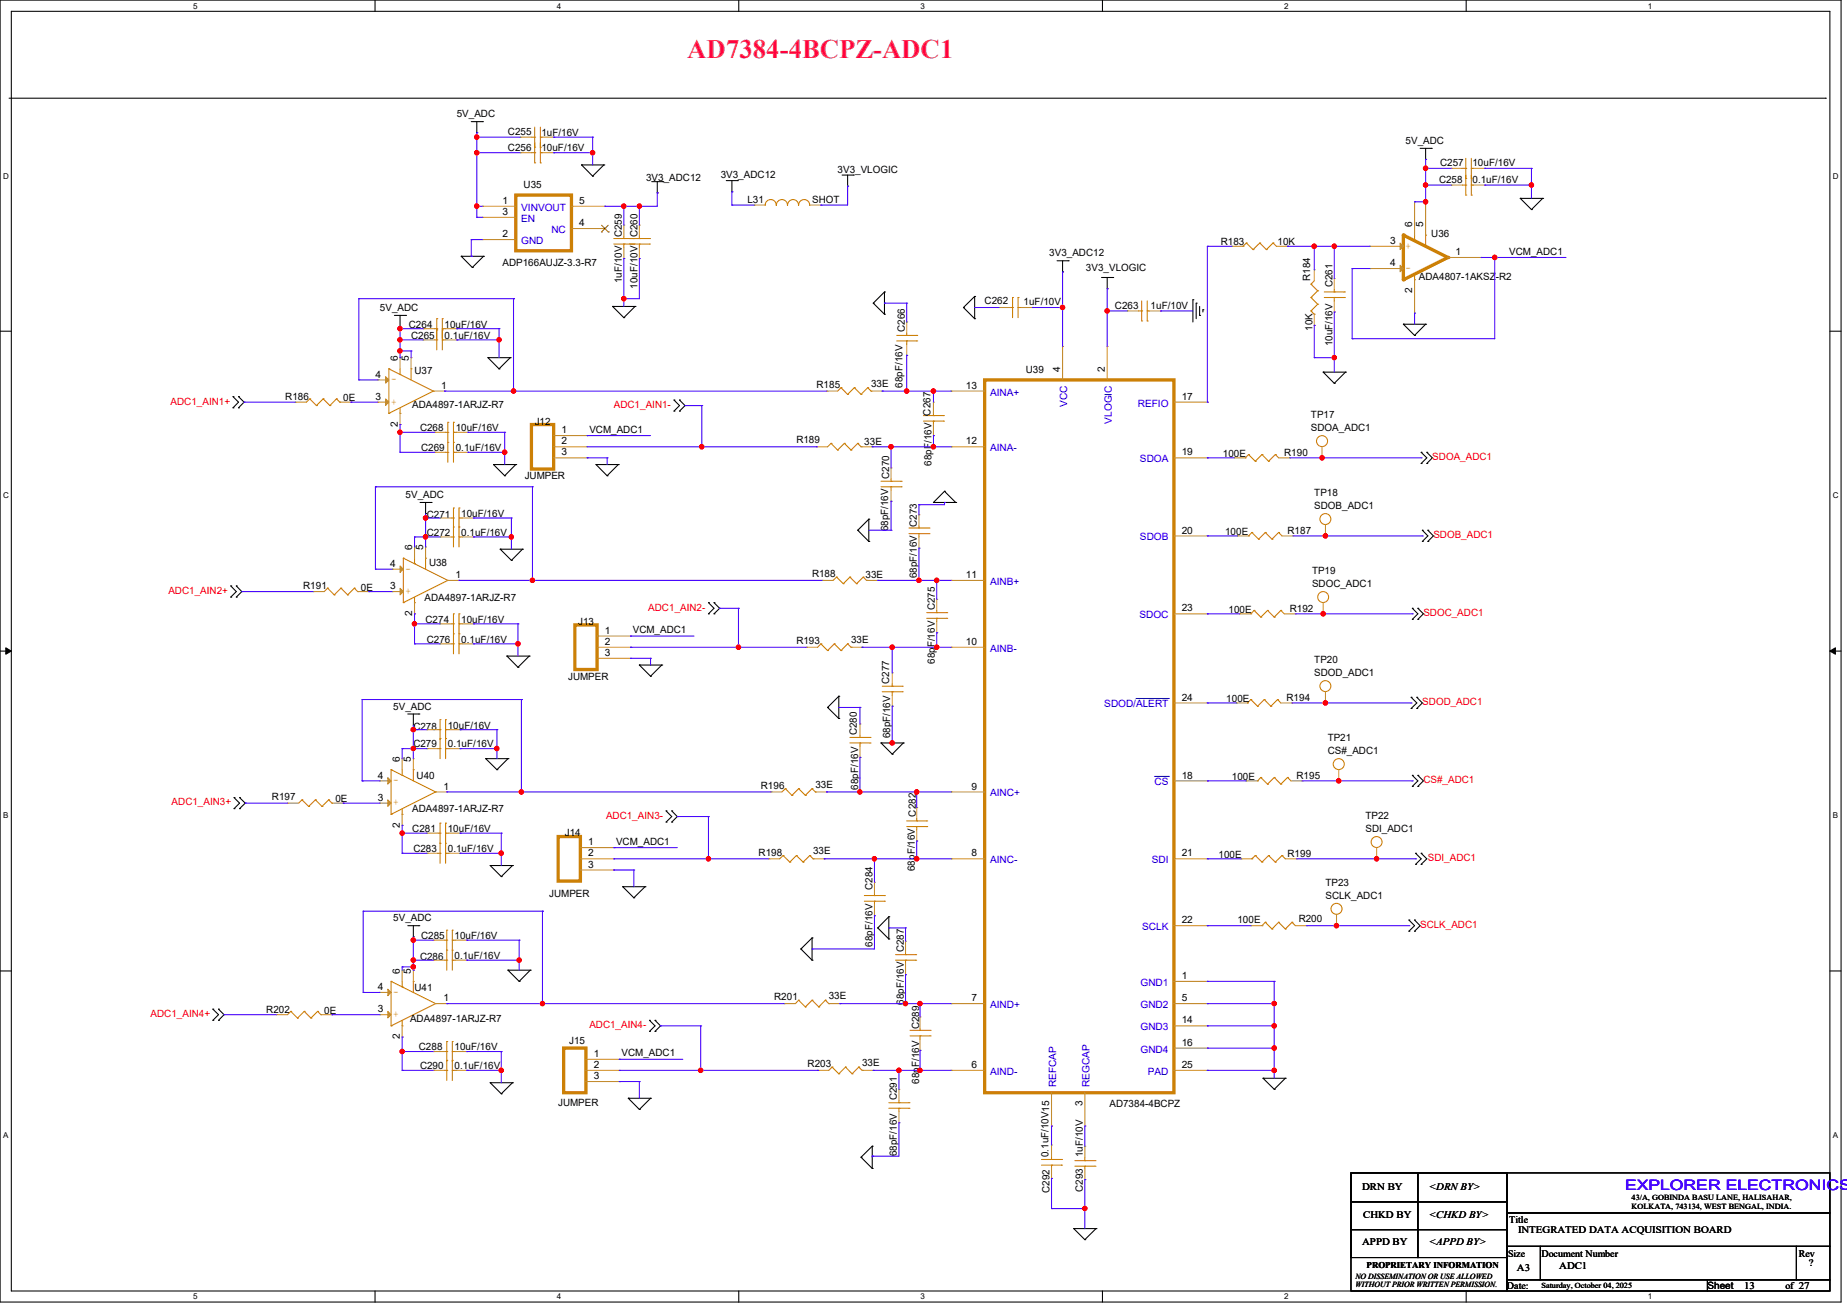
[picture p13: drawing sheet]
<svg xmlns="http://www.w3.org/2000/svg" width="594mm" height="420mm" viewBox="0 0 594 420" stroke-linecap="round" stroke-linejoin="round" font-family="sans-serif">
<defs><g id="words">
<text font-size="8.6" fill="#ff0080" x="221" y="18.7">AD7384-4BCPZ-ADC1</text>
<text font-size="4.6" fill="#00f" x="522.6" y="382.8">EXPLORER ELECTRONICS</text>
<g font-size="3.2">
<text x="146.9" y="37.7">5V_ADC</text>
<text x="163.4" y="43.4">C255</text>
<text x="174.1" y="43.8">1uF/16V</text>
<text x="452" y="46.3">5V_ADC</text>
<text x="163.4" y="48.4">C256</text>
<text x="174.1" y="48.4">10uF/16V</text>
<text x="463.1" y="53.4">C257</text>
<text x="473.5" y="53.4">10uF/16V</text>
<text x="207.8" y="58.1">3V3_ADC12</text>
<text x="231.8" y="57.4">3V3_ADC12</text>
<text x="269.4" y="55.6">3V3_VLOGIC</text>
<text x="462.8" y="58.8">C258</text>
<text x="473.5" y="58.8">0.1uF/16V</text>
<text x="161.6" y="65.6">1</text>
<text x="168.4" y="60.6">U35</text>
<text x="186.3" y="65.6">5</text>
<text x="240.4" y="65.2">L31</text>
<text x="261.2" y="65.2">SHOT</text>
<text x="161.6" y="69.1">3</text>
<text x="161.6" y="76.3">2</text>
<text x="186.3" y="72.7">4</text>
<text x="200" y="76.3" transform="rotate(-90 200 76.3)">C259</text>
<text x="205" y="76.3" transform="rotate(-90 205 76.3)">C260</text>
<text x="454.1" y="73.1" transform="rotate(-90 454.1 73.1)">6</text>
<text x="457.7" y="73.1" transform="rotate(-90 457.7 73.1)">5</text>
<text x="460.3" y="76.4">U36</text>
<text x="337.4" y="82.5">3V3_ADC12</text>
<text x="392.6" y="78.9">R183</text>
<text x="410.9" y="78.9">10K</text>
<text x="447" y="78.4">3</text>
<text x="468.1" y="82">1</text>
<text x="485.3" y="81.9">VCM_ADC1</text>
<text x="161.6" y="85.7">ADP166AUJZ-3.3-R7</text>
<text x="349.2" y="87.1">3V3_VLOGIC</text>
<text x="447" y="85.6">4</text>
<text x="456.3" y="90">ADA4807-1AKSZ-R2</text>
<text x="200" y="91" transform="rotate(-90 200 91)">1uF/10V</text>
<text x="205" y="92.8" transform="rotate(-90 205 92.8)">10uF/10V</text>
<text x="421.3" y="90.3" transform="rotate(-90 421.3 90.3)">R184</text>
<text x="428.5" y="92.5" transform="rotate(-90 428.5 92.5)">C261</text>
<text x="454.1" y="94.3" transform="rotate(-90 454.1 94.3)">2</text>
<text x="122.2" y="100">5V_ADC</text>
<text x="316.6" y="97.8">C262</text>
<text x="329.2" y="98.2">1uF/10V</text>
<text x="358.6" y="99.3">C263</text>
<text x="370" y="99.3">1uF/10V</text>
<text x="131.5" y="105.4">C264</text>
<text x="142.9" y="105.4">10uF/16V</text>
<text x="291" y="106.8" transform="rotate(-90 291 106.8)">C266</text>
<text x="422.1" y="106.4" transform="rotate(-90 422.1 106.4)">10K</text>
<text x="132.2" y="109">C265</text>
<text x="143" y="109">0.1uF/16V</text>
<text x="428.5" y="111.4" transform="rotate(-90 428.5 111.4)">10uF/16V</text>
<text x="127.9" y="116.1" transform="rotate(-90 127.9 116.1)">6</text>
<text x="131.4" y="116.1" transform="rotate(-90 131.4 116.1)">5</text>
<text x="340.9" y="119.7" transform="rotate(-90 340.9 119.7)">4</text>
<text x="355.3" y="119.7" transform="rotate(-90 355.3 119.7)">2</text>
<text x="120.8" y="121.4">4</text>
<text x="133.3" y="120.4">U37</text>
<text x="141.9" y="125">1</text>
<text x="262.6" y="124.7">R185</text>
<text x="280.1" y="124.3">33E</text>
<text x="290.2" y="124.7" transform="rotate(-90 290.2 124.7)">68pF/16V</text>
<text x="310.6" y="125">13</text>
<text x="329.9" y="120.1">U39</text>
<text x="91.7" y="128.6">R186</text>
<text x="110.4" y="129">0E</text>
<text x="120.8" y="128.6">3</text>
<text x="132.6" y="131.1">ADA4897-1ARJZ-R7</text>
<text x="380" y="128.6">17</text>
<text x="127.9" y="137.2" transform="rotate(-90 127.9 137.2)">2</text>
<text x="172" y="136.5">J12</text>
<text x="299.2" y="133.6" transform="rotate(-90 299.2 133.6)">C267</text>
<text x="421.6" y="134.4">TP17</text>
<text x="135.1" y="138.7">C268</text>
<text x="146.6" y="138.7">10uF/16V</text>
<text x="180.6" y="139.3">1</text>
<text x="180.6" y="142.9">2</text>
<text x="189.5" y="139.1">VCM_ADC1</text>
<text x="256.1" y="142.6">R189</text>
<text x="278" y="143">33E</text>
<text x="310.6" y="142.9">12</text>
<text x="421.6" y="138.7">SDOA_ADC1</text>
<text x="135.4" y="145.1">C269</text>
<text x="146.6" y="145.1">0.1uF/16V</text>
<text x="180.6" y="146.5">3</text>
<text x="299.5" y="149.8" transform="rotate(-90 299.5 149.8)">68pF/16V</text>
<text x="380" y="146.5">19</text>
<text x="393.3" y="146.9">100E</text>
<text x="413" y="146.6">R190</text>
<text x="168.7" y="154.1">JUMPER</text>
<text x="286" y="154" transform="rotate(-90 286 154)">C270</text>
<text x="130.4" y="160.1">5V_ADC</text>
<text x="422.7" y="159.4">TP18</text>
<text x="137.2" y="166.6">C271</text>
<text x="148.3" y="166.2">10uF/16V</text>
<text x="422.7" y="163.7">SDOB_ADC1</text>
<text x="137.2" y="172.3">C272</text>
<text x="148.3" y="172.3">0.1uF/16V</text>
<text x="285.6" y="170.9" transform="rotate(-90 285.6 170.9)">68pF/16V</text>
<text x="294.9" y="169.5" transform="rotate(-90 294.9 169.5)">C273</text>
<text x="380" y="171.6">20</text>
<text x="394" y="172">100E</text>
<text x="414.1" y="171.6">R187</text>
<text x="132.5" y="177" transform="rotate(-90 132.5 177)">6</text>
<text x="136.1" y="177" transform="rotate(-90 136.1 177)">5</text>
<text x="125.4" y="182.3">4</text>
<text x="138" y="182">U38</text>
<text x="146.5" y="185.9">1</text>
<text x="261.2" y="185.6">R188</text>
<text x="278.3" y="185.9">33E</text>
<text x="294.9" y="185.9" transform="rotate(-90 294.9 185.9)">68pF/16V</text>
<text x="310.6" y="185.9">11</text>
<text x="421.9" y="184.5">TP19</text>
<text x="97.5" y="189.5">R191</text>
<text x="116.1" y="189.9">0E</text>
<text x="125.4" y="189.5">3</text>
<text x="421.9" y="188.8">SDOC_ADC1</text>
<text x="136.5" y="193.1">ADA4897-1ARJZ-R7</text>
<text x="300.6" y="196.3" transform="rotate(-90 300.6 196.3)">C275</text>
<text x="380" y="196.6">23</text>
<text x="395.1" y="197.1">100E</text>
<text x="414.8" y="196.7">R192</text>
<text x="132.5" y="198.1" transform="rotate(-90 132.5 198.1)">2</text>
<text x="136.9" y="200.3">C274</text>
<text x="148.3" y="200.3">10uF/16V</text>
<text x="185.9" y="201">J13</text>
<text x="194.5" y="203.8">1</text>
<text x="203.5" y="203.6">VCM_ADC1</text>
<text x="137.2" y="206.7">C276</text>
<text x="148.3" y="206.7">0.1uF/16V</text>
<text x="194.5" y="207.4">2</text>
<text x="256.1" y="207.1">R193</text>
<text x="273.7" y="206.7">33E</text>
<text x="310.6" y="207.4">10</text>
<text x="194.5" y="210.9">3</text>
<text x="300.6" y="213.5" transform="rotate(-90 300.6 213.5)">68pF/16V</text>
<text x="422.7" y="213.1">TP20</text>
<text x="182.7" y="218.5">JUMPER</text>
<text x="286" y="220" transform="rotate(-90 286 220)">C277</text>
<text x="422.7" y="217.5">SDOD_ADC1</text>
<text x="380" y="225.3">24</text>
<text x="394.4" y="225.7">100E</text>
<text x="413.7" y="225.3">R194</text>
<text x="126.5" y="228.2">5V_ADC</text>
<text x="132.9" y="234.7">C278</text>
<text x="144" y="234.3">10uF/16V</text>
<text x="275.5" y="236.4" transform="rotate(-90 275.5 236.4)">C280</text>
<text x="286.3" y="237.5" transform="rotate(-90 286.3 237.5)">68pF/16V</text>
<text x="427" y="238.2">TP21</text>
<text x="128.6" y="245" transform="rotate(-90 128.6 245)">6</text>
<text x="132.2" y="245" transform="rotate(-90 132.2 245)">5</text>
<text x="132.9" y="240.4">C279</text>
<text x="144" y="240.4">0.1uF/16V</text>
<text x="427" y="242.5">CS#_ADC1</text>
<text x="121.5" y="250.4">4</text>
<text x="134" y="250.4">U40</text>
<text x="380" y="250.4">18</text>
<text x="396.1" y="250.8">100E</text>
<text x="416.9" y="250.4">R195</text>
<text x="87.5" y="257.2">R197</text>
<text x="107.9" y="257.9">0E</text>
<text x="121.5" y="257.5">3</text>
<text x="142.6" y="253.9">1</text>
<text x="244.7" y="253.6">R196</text>
<text x="262.2" y="253.3">33E</text>
<text x="275.9" y="254" transform="rotate(-90 275.9 254)">68pF/16V</text>
<text x="312.4" y="253.9">9</text>
<text x="132.6" y="261.2">ADA4897-1ARJZ-R7</text>
<text x="294.6" y="262.6" transform="rotate(-90 294.6 262.6)">C282</text>
<text x="439.1" y="263.3">TP22</text>
<text x="128.6" y="266.2" transform="rotate(-90 128.6 266.2)">2</text>
<text x="132.6" y="267.6">C281</text>
<text x="144" y="267.6">10uF/16V</text>
<text x="181.6" y="268.7">J14</text>
<text x="439.1" y="267.6">SDI_ADC1</text>
<text x="132.9" y="274.1">C283</text>
<text x="144" y="274.1">0.1uF/16V</text>
<text x="189.1" y="271.8">1</text>
<text x="189.1" y="275.4">2</text>
<text x="198.1" y="271.7">VCM_ADC1</text>
<text x="244" y="275.1">R198</text>
<text x="261.5" y="274.8">33E</text>
<text x="312.4" y="275.4">8</text>
<text x="380" y="275.4">21</text>
<text x="391.9" y="275.8">100E</text>
<text x="414.1" y="275.5">R199</text>
<text x="189.1" y="279">3</text>
<text x="294.2" y="280.1" transform="rotate(-90 294.2 280.1)">68pF/16V</text>
<text x="280.6" y="286.2" transform="rotate(-90 280.6 286.2)">C284</text>
<text x="426.3" y="284.8">TP23</text>
<text x="176.6" y="288.4">JUMPER</text>
<text x="426.3" y="289.1">SCLK_ADC1</text>
<text x="126.5" y="296.2">5V_ADC</text>
<text x="380" y="296.9">22</text>
<text x="397.9" y="297">100E</text>
<text x="417.7" y="296.6">R200</text>
<text x="135.4" y="302">C285</text>
<text x="146.2" y="302">10uF/16V</text>
<text x="280.6" y="304.5" transform="rotate(-90 280.6 304.5)">68pF/16V</text>
<text x="135.1" y="308.8">C286</text>
<text x="146.2" y="308.4">0.1uF/16V</text>
<text x="290.6" y="306.3" transform="rotate(-90 290.6 306.3)">C287</text>
<text x="128.6" y="313.1" transform="rotate(-90 128.6 313.1)">6</text>
<text x="132.2" y="313.1" transform="rotate(-90 132.2 313.1)">5</text>
<text x="380" y="314.8">1</text>
<text x="121.5" y="318.4">4</text>
<text x="133.3" y="318.8">U41</text>
<text x="142.6" y="322">1</text>
<text x="249" y="321.7">R201</text>
<text x="266.5" y="321.3">33E</text>
<text x="290.6" y="323.1" transform="rotate(-90 290.6 323.1)">68pF/16V</text>
<text x="312.4" y="322">7</text>
<text x="380" y="322">5</text>
<text x="85.6" y="325.6">R202</text>
<text x="104.3" y="326">0E</text>
<text x="121.5" y="325.5">3</text>
<text x="131.9" y="328.5">ADA4897-1ARJZ-R7</text>
<text x="380" y="329.1">14</text>
<text x="128.6" y="334.2" transform="rotate(-90 128.6 334.2)">2</text>
<text x="183" y="335.7">J15</text>
<text x="295.6" y="331" transform="rotate(-90 295.6 331)">C289</text>
<text x="134.7" y="337.8">C288</text>
<text x="146.2" y="337.8">10uF/16V</text>
<text x="190.9" y="339.9">1</text>
<text x="199.9" y="339.7">VCM_ADC1</text>
<text x="380" y="336.3">16</text>
<text x="135.1" y="343.9">C290</text>
<text x="146.2" y="343.9">0.1uF/16V</text>
<text x="190.9" y="343.4">2</text>
<text x="190.9" y="347">3</text>
<text x="259.7" y="343.1">R203</text>
<text x="277.2" y="342.8">33E</text>
<text x="312.4" y="343.4">6</text>
<text x="380" y="343.4">25</text>
<text x="288.5" y="353.9" transform="rotate(-90 288.5 353.9)">C291</text>
<text x="295.6" y="348.5" transform="rotate(-90 295.6 348.5)">68pF/16V</text>
<text x="179.5" y="355.7">JUMPER</text>
<text x="348.1" y="355.7" transform="rotate(-90 348.1 355.7)">3</text>
<text x="356.8" y="356.1">AD7384-4BCPZ</text>
<text x="288.5" y="371.8" transform="rotate(-90 288.5 371.8)">68pF/16V</text>
<text x="337.2" y="372.1" transform="rotate(-90 337.2 372.1)">0.1uF/10V15</text>
<text x="348.3" y="372.1" transform="rotate(-90 348.3 372.1)">1uF/10V</text>
<text x="337.5" y="383.6" transform="rotate(-90 337.5 383.6)">C292</text>
<text x="348.3" y="383.3" transform="rotate(-90 348.3 383.3)">C293</text>
<text x="438.1" y="382.6">DRN BY</text>
<text x="459.6" y="382.6">&lt;DRN BY&gt;</text>
<text x="438.4" y="391.5">CHKD BY</text>
<text x="459.6" y="391.5">&lt;CHKD BY&gt;</text>
<text x="485.4" y="393.3">Title</text>
<text x="438.1" y="400.5">APPD BY</text>
<text x="459.6" y="400.5">&lt;APPD BY&gt;</text>
<text x="488.2" y="396.5">INTEGRATED DATA ACQUISITION BOARD</text>
<text x="485" y="404.1">Size</text>
<text x="495.7" y="404.1">Document Number</text>
<text x="578.4" y="404.1">Rev</text>
<text x="581.7" y="407.3">?</text>
<text x="487.9" y="408.7">A3</text>
<text x="501.4" y="408">ADC1</text>
<text x="484.6" y="414.4">Date:</text>
<text x="549.1" y="414.4">Sheet</text>
<text x="560.9" y="414.4">13</text>
<text x="574.2" y="414.4">of 27</text>
</g>
<g font-size="3.2" fill="#00c">
<text x="167.6" y="67.8">VINVOUT</text>
<text x="167.6" y="71.3">EN</text>
<text x="177.3" y="74.9">NC</text>
<text x="167.6" y="78.5">GND</text>
<text x="318.4" y="127.2">AINA+</text>
<text x="343.2" y="130.9" transform="rotate(-90 343.2 130.9)">VCC</text>
<text x="365.9" y="130.8">REFIO</text>
<text x="357.5" y="136.3" transform="rotate(-90 357.5 136.3)">VLOGIC</text>
<text x="318.4" y="145.1">AINA-</text>
<text x="366.6" y="148.7">SDOA</text>
<text x="366.6" y="173.8">SDOB</text>
<text x="318.4" y="188.1">AINB+</text>
<text x="366.4" y="198.8">SDOC</text>
<text x="318.4" y="209.6">AINB-</text>
<text x="355.1" y="227.5">SDOD/ALERT</text>
<text x="318.4" y="256.1">AINC+</text>
<text x="371.3" y="252.6">CS</text>
<text x="318.4" y="277.6">AINC-</text>
<text x="370.4" y="277.6">SDI</text>
<text x="367.3" y="299.1">SCLK</text>
<text x="366.8" y="317">GND1</text>
<text x="318.4" y="324.2">AIND+</text>
<text x="366.8" y="324.2">GND2</text>
<text x="366.8" y="331.3">GND3</text>
<text x="366.8" y="338.5">GND4</text>
<text x="318.4" y="345.6">AIND-</text>
<text x="369.1" y="345.6">PAD</text>
<text x="339.6" y="349.6" transform="rotate(-90 339.6 349.6)">REFCAP</text>
<text x="350.3" y="349.6" transform="rotate(-90 350.3 349.6)">REGCAP</text>
</g>
<g font-size="3.2" fill="#cc8006">
<text x="452" y="80">+</text>
<text x="452" y="87.1">-</text>
<text x="125.8" y="122.9">-</text>
<text x="125.8" y="130.1">+</text>
<text x="130.4" y="183.8">-</text>
<text x="130.4" y="191">+</text>
<text x="126.5" y="251.9">-</text>
<text x="126.5" y="259">+</text>
<text x="126.5" y="319.9">-</text>
<text x="126.5" y="327.1">+</text>
</g>
<g font-size="3.2" fill="#f00">
<text x="54.9" y="130.1">ADC1_AIN1+</text>
<text x="197.4" y="131.1">ADC1_AIN1-</text>
<text x="460.6" y="148">SDOA_ADC1</text>
<text x="461" y="173.1">SDOB_ADC1</text>
<text x="54.1" y="191">ADC1_AIN2+</text>
<text x="208.5" y="196.3">ADC1_AIN2-</text>
<text x="457.7" y="198.1">SDOC_ADC1</text>
<text x="457.4" y="226.8">SDOD_ADC1</text>
<text x="457.7" y="251.8">CS#_ADC1</text>
<text x="55.2" y="259">ADC1_AIN3+</text>
<text x="194.9" y="263.3">ADC1_AIN3-</text>
<text x="459.2" y="276.9">SDI_ADC1</text>
<text x="456.7" y="298.4">SCLK_ADC1</text>
<text x="48.4" y="327.1">ADC1_AIN4+</text>
<text x="189.5" y="330.6">ADC1_AIN4-</text>
</g>
<text font-size="2.8" x="439.5" y="407.7">PROPRIETARY INFORMATION</text>
<g font-size="2.6">
<text x="62.1" y="2.8">5</text>
<text x="179.1" y="2.8">4</text>
<text x="296" y="2.8">3</text>
<text x="413" y="2.8">2</text>
<text x="530" y="2.8">1</text>
<text x="1" y="57.4">D</text>
<text x="589.4" y="57.4">D</text>
<text x="1" y="160.3">C</text>
<text x="589.4" y="160.3">C</text>
<text x="1" y="263.1">B</text>
<text x="589.4" y="263.1">B</text>
<text x="1" y="366">A</text>
<text x="589.4" y="366">A</text>
<text x="62.1" y="417.9">5</text>
<text x="179.1" y="417.9">4</text>
<text x="296" y="417.9">3</text>
<text x="413" y="417.9">2</text>
<text x="530" y="417.9">1</text>
</g>
<g font-size="2.5">
<text x="524.7" y="385.9">43/A, GOBINDA BASU LANE, HALISAHAR,</text>
<text x="524.7" y="388.8">KOLKATA, 743134, WEST BENGAL, INDIA.</text>
<text x="435.9" y="411.3">NO DISSEMINATION OR USE ALLOWED</text>
<text x="435.9" y="413.9">WITHOUT PRIOR WRITTEN PERMISSION.</text>
<text x="495.7" y="414.2">Saturday, October 04, 2025</text>
</g>
</g></defs>
<path d="M0 0h592.1v418.7h-592.1zM3.6 3.6h584.9v411.6h-584.9z" fill="none" stroke="#000" stroke-width=".34"/>
<g fill="#fff">
<path d="M62.1 .4h1.4v2.9h-1.4z"/>
<path d="M62.1 415.5h1.4v2.9h-1.4z"/>
</g>
<path d="M120.6 0v3.6M120.6 415.2v3.6" fill="none" stroke="#000" stroke-width=".34"/>
<g fill="#fff">
<path d="M179.1 .4h1.4v2.9h-1.4z"/>
<path d="M179.1 415.5h1.4v2.9h-1.4z"/>
</g>
<path d="M237.6 0v3.6M237.6 415.2v3.6" fill="none" stroke="#000" stroke-width=".34"/>
<g fill="#fff">
<path d="M296 .4h1.5v2.9h-1.5z"/>
<path d="M296 415.5h1.5v2.9h-1.5z"/>
</g>
<path d="M354.5 0v3.6M354.5 415.2v3.6" fill="none" stroke="#000" stroke-width=".34"/>
<g fill="#fff">
<path d="M413 .4h1.4v2.9h-1.4z"/>
<path d="M413 415.5h1.4v2.9h-1.4z"/>
</g>
<path d="M471.5 0v3.6M471.5 415.2v3.6" fill="none" stroke="#000" stroke-width=".34"/>
<g fill="#fff">
<path d="M530 .4h1.4v2.9h-1.4z"/>
<path d="M530 415.5h1.4v2.9h-1.4z"/>
<path d="M1 55.1h1.8v2.9h-1.8z"/>
<path d="M589.4 55.1h1.9v2.9h-1.9z"/>
<path d="M1 157.9h1.8v2.9h-1.8z"/>
<path d="M589.4 157.9h1.9v2.9h-1.9z"/>
</g>
<path d="M0 106.5h3.6M588.5 106.5h3.6" fill="none" stroke="#000" stroke-width=".34"/>
<g fill="#fff">
<path d="M1 260.8h1.7v2.9h-1.7z"/>
<path d="M589.4 260.8h1.7v2.9h-1.7z"/>
</g>
<path d="M0 209.4h3.6M588.5 209.4h3.6" fill="none" stroke="#000" stroke-width=".34"/>
<path d="M1.9 208.3l1.7 1.1-1.7 1zM588.5 209.4l1.8-1.1v2.1z" fill="#000" stroke="#000" stroke-width=".32"/>
<g fill="#fff">
<path d="M1 363.7h1.7v2.9h-1.7z"/>
<path d="M589.4 363.7h1.7v2.9h-1.7z"/>
</g>
<g fill="none" stroke="#000" stroke-width=".34">
<path d="M2.9 31.6h584.1M151.6 39.1h3.6M153.3 39.1v3.6M187 53h7.2l-3.6 3.6zM209.6 58.4h3.5M211.4 58.4v3.6M233.6 58.1h3.6M235.4 58.1v3.6M270.8 56.3h3.6M272.6 56.3v3.6M456.7 47.7h3.6M458.5 47.7v3.6"/>
<path d="M488.9 63.8h7.2l-3.6 3.6zM148.3 82.4h7.2l-3.6 3.6zM197 98.6h7.2l-3.6 3.6zM280.8 97.5l3.6-3.6v7.1zM309.8 98.9l3.6-3.6v7.2zM339.9 83.9h3.6M341.7 83.9v3.6M354.2 89.2h3.6M356.1 89.2v3.6M383.6 96.4v7.1M384.7 97.5v5M385.8 98.6v2.8"/>
<path d="M386.8 99.6v.7M126.8 101.4h3.6M128.7 101.4v3.6M156.9 115h7.2l-3.6 3.6zM425.5 119.7h7.2l-3.6 3.6zM451.3 104.3h7.2l-3.6 3.6zM74.9 127.6l1.8 1.7-1.8 1.8M76.7 127.6l1.8 1.7-1.8 1.8M216.7 128.7l1.8 1.7-1.8 1.8M218.5 128.7l1.8 1.7-1.8 1.8M158.7 149.4h7.2l-3.6 3.6zM191.7 149.4h7.1l-3.6 3.6z"/>
<path d="M303.7 158l3.6 3.6h-7.1zM457 145.5l1.9 1.7-1.9 1.9M458.9 145.5l1.7 1.7-1.7 1.9M135.1 161.6h3.5M136.9 161.6v3.5M160.9 176.6h7.1l-3.5 3.6zM279.4 167v7.1l-3.6-3.6zM457.4 170.5l1.8 1.8-1.8 1.8M459.2 170.5l1.8 1.8-1.8 1.8M74.2 188.4l1.8 1.8-1.8 1.8M76 188.4l1.8 1.8-1.8 1.8M227.8 193.8l1.8 1.8-1.8 1.8"/>
<path d="M229.6 193.8l1.8 1.8-1.8 1.8M454.2 195.6l1.8 1.8-1.8 1.8M456 195.6l1.8 1.8-1.8 1.8M163 211h7.2l-3.6 3.6zM205.6 213.9h7.2l-3.6 3.6zM131.1 229.6h3.6M132.9 229.6v3.6M269.7 223.9v7.2l-3.6-3.6zM283.3 238.9h7.2l-3.6 3.6zM453.8 224.2l1.8 1.9-1.8 1.7M455.6 224.2l1.8 1.9-1.8 1.7M75.3 256.5l1.7 1.8-1.7 1.8"/>
<path d="M77 256.5l1.9 1.8-1.9 1.8M156.2 244h7.2l-3.6 3.5zM454.2 249.3l1.8 1.8-1.8 1.8M456 249.3l1.8 1.8-1.8 1.8M157.6 278.3h7.2l-3.6 3.6zM214.2 260.8l1.8 1.8-1.8 1.8M216 260.8l1.8 1.8-1.8 1.8M455.3 274.4l1.7 1.8-1.7 1.8M457 274.4l1.9 1.8-1.9 1.8M131.1 297.7h3.6M132.9 297.7v3.5M200.3 285.2h7.1l-3.6 3.5z"/>
<path d="M285.8 294.8v7.2l-3.5-3.6zM453.1 295.9l1.8 1.8-1.8 1.8M454.9 295.9l1.8 1.8-1.8 1.8M0 312.3h3.6M163.4 312h7.1l-3.5 3.6zM257.6 305.2l3.6-3.6v7.2zM588.5 312.3h3.6M68.5 324.5l1.8 1.8-1.8 1.8M70.3 324.5l1.8 1.8-1.8 1.8M208.9 328.1l1.8 1.8-1.8 1.8M210.7 328.1l1.7 1.8-1.7 1.8M157.6 348.2h7.2l-3.6 3.5z"/>
<path d="M202.1 353.2h7.1l-3.6 3.6zM406.2 346.8h7.1l-3.5 3.5zM276.9 372.2l3.6-3.6v7.2zM434.5 377.2h50.1v38h-50.1zM434.5 377.2h21.5v9.3h-21.5zM456 377.2h28.6v9.3h-28.6zM484.6 377.2h103.9v12.9h-103.9zM345.3 395.1h7.2l-3.6 3.6zM434.5 386.5h21.5v8.9h-21.5zM434.5 395.4h21.5v9h-21.5zM456 386.5h28.6v8.9h-28.6zM456 395.4h28.6v9h-28.6z"/>
<path d="M484.6 390.1h103.9v10.7h-103.9zM484.6 400.8h10.8v10.8h-10.8zM484.6 411.6h64.5v3.6h-64.5zM495.4 400.8h82.3v10.8h-82.3zM549.1 411.6h39.4v3.6h-39.4zM577.7 400.8h10.8v10.8h-10.8z"/>
</g>
<g fill="#000">
<circle cx="155.2" cy="39.1" r=".17"/>
<circle cx="587" cy="31.6" r=".17"/>
<circle cx="153.3" cy="42.7" r=".17"/>
<circle cx="187" cy="53" r=".17"/>
<circle cx="190.6" cy="56.6" r=".17"/>
<circle cx="194.2" cy="53" r=".17"/>
<circle cx="213.1" cy="58.4" r=".17"/>
<circle cx="237.2" cy="58.1" r=".17"/>
<circle cx="272.6" cy="59.9" r=".17"/>
<circle cx="274.4" cy="56.3" r=".17"/>
<circle cx="458.5" cy="51.3" r=".17"/>
<circle cx="460.3" cy="47.7" r=".17"/>
<circle cx="211.4" cy="62" r=".17"/>
<circle cx="235.4" cy="61.7" r=".17"/>
<circle cx="488.9" cy="63.8" r=".17"/>
<circle cx="492.5" cy="67.4" r=".17"/>
<circle cx="496.1" cy="63.8" r=".17"/>
<circle cx="148.3" cy="82.4" r=".17"/>
<circle cx="151.9" cy="86" r=".17"/>
<circle cx="155.5" cy="82.4" r=".17"/>
<circle cx="197" cy="98.6" r=".17"/>
<circle cx="204.2" cy="98.6" r=".17"/>
<circle cx="280.8" cy="97.5" r=".17"/>
<circle cx="284.4" cy="93.9" r=".17"/>
<circle cx="309.8" cy="98.9" r=".17"/>
<circle cx="313.4" cy="95.3" r=".17"/>
<circle cx="341.7" cy="87.5" r=".17"/>
<circle cx="343.5" cy="83.9" r=".17"/>
<circle cx="356.1" cy="92.8" r=".17"/>
<circle cx="357.8" cy="89.2" r=".17"/>
<circle cx="383.6" cy="96.4" r=".17"/>
<circle cx="384.7" cy="97.5" r=".17"/>
<circle cx="386.8" cy="99.6" r=".17"/>
<circle cx="128.7" cy="105" r=".17"/>
<circle cx="130.4" cy="101.4" r=".17"/>
<circle cx="156.9" cy="115" r=".17"/>
<circle cx="160.5" cy="118.6" r=".17"/>
<circle cx="164.1" cy="115" r=".17"/>
<circle cx="200.6" cy="102.2" r=".17"/>
<circle cx="284.4" cy="101" r=".17"/>
<circle cx="313.4" cy="102.5" r=".17"/>
<circle cx="385.8" cy="101.4" r=".17"/>
<circle cx="425.5" cy="119.7" r=".17"/>
<circle cx="432.7" cy="119.7" r=".17"/>
<circle cx="451.3" cy="104.3" r=".17"/>
<circle cx="454.9" cy="107.9" r=".17"/>
<circle cx="458.5" cy="104.3" r=".17"/>
<circle cx="74.9" cy="131.1" r=".17"/>
<circle cx="74.9" cy="127.6" r=".17"/>
<circle cx="76.7" cy="131.1" r=".17"/>
<circle cx="76.7" cy="127.6" r=".17"/>
<circle cx="216.7" cy="128.7" r=".17"/>
<circle cx="216.7" cy="132.2" r=".17"/>
<circle cx="218.5" cy="128.7" r=".17"/>
<circle cx="218.5" cy="132.2" r=".17"/>
<circle cx="429.1" cy="123.3" r=".17"/>
<circle cx="158.7" cy="149.4" r=".17"/>
<circle cx="162.3" cy="153" r=".17"/>
<circle cx="165.9" cy="149.4" r=".17"/>
<circle cx="191.7" cy="149.4" r=".17"/>
<circle cx="195.2" cy="153" r=".17"/>
<circle cx="198.8" cy="149.4" r=".17"/>
<circle cx="303.7" cy="158" r=".17"/>
<circle cx="457" cy="145.5" r=".17"/>
<circle cx="457" cy="149.1" r=".17"/>
<circle cx="458.9" cy="149.1" r=".17"/>
<circle cx="458.9" cy="145.5" r=".17"/>
<circle cx="136.9" cy="165.1" r=".17"/>
<circle cx="138.6" cy="161.6" r=".17"/>
<circle cx="160.9" cy="176.6" r=".17"/>
<circle cx="168" cy="176.6" r=".17"/>
<circle cx="275.8" cy="170.5" r=".17"/>
<circle cx="279.4" cy="174.1" r=".17"/>
<circle cx="279.4" cy="167" r=".17"/>
<circle cx="300.2" cy="161.6" r=".17"/>
<circle cx="307.3" cy="161.6" r=".17"/>
<circle cx="457.4" cy="170.5" r=".17"/>
<circle cx="457.4" cy="174.1" r=".17"/>
<circle cx="459.2" cy="174.1" r=".17"/>
<circle cx="459.2" cy="170.5" r=".17"/>
<circle cx="74.2" cy="188.4" r=".17"/>
<circle cx="74.2" cy="192" r=".17"/>
<circle cx="76" cy="188.4" r=".17"/>
<circle cx="76" cy="192" r=".17"/>
<circle cx="164.5" cy="180.2" r=".17"/>
<circle cx="227.8" cy="193.8" r=".17"/>
<circle cx="227.8" cy="197.4" r=".17"/>
<circle cx="229.6" cy="193.8" r=".17"/>
<circle cx="229.6" cy="197.4" r=".17"/>
<circle cx="454.2" cy="195.6" r=".17"/>
<circle cx="454.2" cy="199.2" r=".17"/>
<circle cx="456" cy="199.2" r=".17"/>
<circle cx="456" cy="195.6" r=".17"/>
<circle cx="163" cy="211" r=".17"/>
<circle cx="166.6" cy="214.6" r=".17"/>
<circle cx="170.2" cy="211" r=".17"/>
<circle cx="205.6" cy="213.9" r=".17"/>
<circle cx="209.2" cy="217.5" r=".17"/>
<circle cx="212.8" cy="213.9" r=".17"/>
<circle cx="132.9" cy="233.2" r=".17"/>
<circle cx="134.7" cy="229.6" r=".17"/>
<circle cx="266.1" cy="227.5" r=".17"/>
<circle cx="269.7" cy="223.9" r=".17"/>
<circle cx="269.7" cy="231.1" r=".17"/>
<circle cx="283.3" cy="238.9" r=".17"/>
<circle cx="290.5" cy="238.9" r=".17"/>
<circle cx="453.8" cy="227.8" r=".17"/>
<circle cx="453.8" cy="224.2" r=".17"/>
<circle cx="455.6" cy="227.8" r=".17"/>
<circle cx="455.6" cy="224.2" r=".17"/>
<circle cx="75.3" cy="256.5" r=".17"/>
<circle cx="77" cy="256.5" r=".17"/>
<circle cx="156.2" cy="244" r=".17"/>
<circle cx="159.8" cy="247.5" r=".17"/>
<circle cx="163.4" cy="244" r=".17"/>
<circle cx="286.9" cy="242.5" r=".17"/>
<circle cx="454.2" cy="252.9" r=".17"/>
<circle cx="454.2" cy="249.3" r=".17"/>
<circle cx="456" cy="249.3" r=".17"/>
<circle cx="456" cy="252.9" r=".17"/>
<circle cx="75.3" cy="260.1" r=".17"/>
<circle cx="77" cy="260.1" r=".17"/>
<circle cx="157.6" cy="278.3" r=".17"/>
<circle cx="164.8" cy="278.3" r=".17"/>
<circle cx="214.2" cy="260.8" r=".17"/>
<circle cx="214.2" cy="264.4" r=".17"/>
<circle cx="216" cy="264.4" r=".17"/>
<circle cx="216" cy="260.8" r=".17"/>
<circle cx="455.3" cy="278" r=".17"/>
<circle cx="455.3" cy="274.4" r=".17"/>
<circle cx="457" cy="278" r=".17"/>
<circle cx="457" cy="274.4" r=".17"/>
<circle cx="134.7" cy="297.7" r=".17"/>
<circle cx="161.2" cy="281.9" r=".17"/>
<circle cx="200.3" cy="285.2" r=".17"/>
<circle cx="203.8" cy="288.7" r=".17"/>
<circle cx="207.4" cy="285.2" r=".17"/>
<circle cx="282.3" cy="298.4" r=".17"/>
<circle cx="285.8" cy="294.8" r=".17"/>
<circle cx="453.1" cy="299.5" r=".17"/>
<circle cx="453.1" cy="295.9" r=".17"/>
<circle cx="454.9" cy="299.5" r=".17"/>
<circle cx="454.9" cy="295.9" r=".17"/>
<circle cx="132.9" cy="301.2" r=".17"/>
<circle cx="163.4" cy="312" r=".17"/>
<circle cx="167" cy="315.6" r=".17"/>
<circle cx="170.5" cy="312" r=".17"/>
<circle cx="257.6" cy="305.2" r=".17"/>
<circle cx="261.2" cy="308.8" r=".17"/>
<circle cx="261.2" cy="301.6" r=".17"/>
<circle cx="285.8" cy="302" r=".17"/>
<circle cx="68.5" cy="324.5" r=".17"/>
<circle cx="68.5" cy="328.1" r=".17"/>
<circle cx="70.3" cy="328.1" r=".17"/>
<circle cx="70.3" cy="324.5" r=".17"/>
<circle cx="208.9" cy="328.1" r=".17"/>
<circle cx="208.9" cy="331.7" r=".17"/>
<circle cx="210.7" cy="328.1" r=".17"/>
<circle cx="210.7" cy="331.7" r=".17"/>
<circle cx="157.6" cy="348.2" r=".17"/>
<circle cx="161.2" cy="351.7" r=".17"/>
<circle cx="164.8" cy="348.2" r=".17"/>
<circle cx="202.1" cy="353.2" r=".17"/>
<circle cx="205.6" cy="356.8" r=".17"/>
<circle cx="209.2" cy="353.2" r=".17"/>
<circle cx="406.2" cy="346.8" r=".17"/>
<circle cx="409.8" cy="350.3" r=".17"/>
<circle cx="413.3" cy="346.8" r=".17"/>
<circle cx="276.9" cy="372.2" r=".17"/>
<circle cx="280.5" cy="375.8" r=".17"/>
<circle cx="280.5" cy="368.6" r=".17"/>
<circle cx="345.3" cy="395.1" r=".17"/>
<circle cx="348.9" cy="398.7" r=".17"/>
<circle cx="352.5" cy="395.1" r=".17"/>
</g>
<path d="M410.1 146.2l1.1 1" fill="none" stroke="#cc8006" stroke-width=".34"/>
<circle cx="410.1" cy="146.2" r=".17" fill="#cc8006"/>
<path d="M410.1 146.2l-2.1 2.1" fill="none" stroke="#cc8006" stroke-width=".34"/>
<circle cx="408" cy="148.3" r=".17" fill="#cc8006"/>
<path d="M405.8 146.2l2.2 2.1" fill="none" stroke="#cc8006" stroke-width=".34"/>
<circle cx="405.8" cy="146.2" r=".17" fill="#cc8006"/>
<path d="M405.8 146.2l-2.1 2.1" fill="none" stroke="#cc8006" stroke-width=".34"/>
<circle cx="403.7" cy="148.3" r=".17" fill="#cc8006"/>
<path d="M401.5 146.2l2.2 2.1" fill="none" stroke="#cc8006" stroke-width=".34"/>
<circle cx="401.5" cy="146.2" r=".17" fill="#cc8006"/>
<path d="M401.5 146.2l-1 1" fill="none" stroke="#cc8006" stroke-width=".34"/>
<circle cx="400.5" cy="147.2" r=".17" fill="#cc8006"/>
<path d="M411.2 147.2h3.6" fill="none" stroke="#a84" stroke-width=".34"/>
<circle cx="414.8" cy="147.2" r=".17" fill="#a84"/>
<path d="M396.9 147.2h3.6" fill="none" stroke="#a84" stroke-width=".34"/>
<circle cx="396.9" cy="147.2" r=".17" fill="#a84"/>
<path d="M267.3 142.6l-1.2 1.1" fill="none" stroke="#cc8006" stroke-width=".34"/>
<circle cx="267.3" cy="142.6" r=".17" fill="#cc8006"/>
<path d="M267.3 142.6l2.1 2.1" fill="none" stroke="#cc8006" stroke-width=".34"/>
<circle cx="269.4" cy="144.7" r=".17" fill="#cc8006"/>
<path d="M271.5 142.6l-2.1 2.1" fill="none" stroke="#cc8006" stroke-width=".34"/>
<circle cx="271.5" cy="142.6" r=".17" fill="#cc8006"/>
<path d="M271.5 142.6l2.2 2.1" fill="none" stroke="#cc8006" stroke-width=".34"/>
<circle cx="273.7" cy="144.7" r=".17" fill="#cc8006"/>
<path d="M275.8 142.6l-2.1 2.1" fill="none" stroke="#cc8006" stroke-width=".34"/>
<circle cx="275.8" cy="142.6" r=".17" fill="#cc8006"/>
<path d="M275.8 142.6l1.1 1.1" fill="none" stroke="#cc8006" stroke-width=".34"/>
<circle cx="276.9" cy="143.7" r=".17" fill="#cc8006"/>
<path d="M262.6 143.7h3.5" fill="none" stroke="#a84" stroke-width=".34"/>
<circle cx="262.6" cy="143.7" r=".17" fill="#a84"/>
<path d="M276.9 143.7h3.6" fill="none" stroke="#a84" stroke-width=".34"/>
<circle cx="280.5" cy="143.7" r=".17" fill="#a84"/>
<path d="M145.1 207.1h.7" fill="none" stroke="#cc8006" stroke-width=".34"/>
<circle cx="145.8" cy="207.1" r=".17" fill="#cc8006"/>
<path d="M147.6 203.8v6.5" fill="none" stroke="#cc8006" stroke-width=".34"/>
<circle cx="147.6" cy="203.8" r=".17" fill="#cc8006"/>
<path d="M145.8 203.8v6.5" fill="none" stroke="#cc8006" stroke-width=".34"/>
<circle cx="145.8" cy="203.8" r=".17" fill="#cc8006"/>
<path d="M147.6 207.1h1.1" fill="none" stroke="#cc8006" stroke-width=".34"/>
<circle cx="147.6" cy="207.1" r=".17" fill="#cc8006"/>
<path d="M141.5 207.1h3.6" fill="none" stroke="#a84" stroke-width=".34"/>
<circle cx="141.5" cy="207.1" r=".17" fill="#a84"/>
<path d="M148.7 207.1h3.6" fill="none" stroke="#a84" stroke-width=".34"/>
<circle cx="152.3" cy="207.1" r=".17" fill="#a84"/>
<path d="M316.7 122.2h60.8v229.2h-60.8z" fill="none" stroke="#cc8006" stroke-width="1.1"/>
<path d="M377.5 315.6h10.8" fill="none" stroke="#a84" stroke-width=".34"/>
<circle cx="388.3" cy="315.6" r=".17" fill="#a84"/>
<path d="M356.1 111.4v10.8" fill="none" stroke="#a84" stroke-width=".34"/>
<circle cx="356.1" cy="111.4" r=".17" fill="#a84"/>
<path d="M348.9 351.4v10.7" fill="none" stroke="#a84" stroke-width=".34"/>
<circle cx="348.9" cy="362.1" r=".17" fill="#a84"/>
<path d="M341.7 111.4v10.8" fill="none" stroke="#a84" stroke-width=".34"/>
<circle cx="341.7" cy="111.4" r=".17" fill="#a84"/>
<path d="M377.5 322.7h10.8" fill="none" stroke="#a84" stroke-width=".34"/>
<circle cx="388.3" cy="322.7" r=".17" fill="#a84"/>
<path d="M305.9 344.2h10.8" fill="none" stroke="#a84" stroke-width=".34"/>
<circle cx="305.9" cy="344.2" r=".17" fill="#a84"/>
<path d="M305.9 322.7h10.8" fill="none" stroke="#a84" stroke-width=".34"/>
<circle cx="305.9" cy="322.7" r=".17" fill="#a84"/>
<path d="M305.9 276.2h10.8" fill="none" stroke="#a84" stroke-width=".34"/>
<circle cx="305.9" cy="276.2" r=".17" fill="#a84"/>
<path d="M305.9 254.7h10.8" fill="none" stroke="#a84" stroke-width=".34"/>
<circle cx="305.9" cy="254.7" r=".17" fill="#a84"/>
<path d="M305.9 208.2h10.8" fill="none" stroke="#a84" stroke-width=".34"/>
<circle cx="305.9" cy="208.2" r=".17" fill="#a84"/>
<path d="M305.9 186.6h10.8" fill="none" stroke="#a84" stroke-width=".34"/>
<circle cx="305.9" cy="186.6" r=".17" fill="#a84"/>
<path d="M305.9 143.7h10.8" fill="none" stroke="#a84" stroke-width=".34"/>
<circle cx="305.9" cy="143.7" r=".17" fill="#a84"/>
<path d="M305.9 125.8h10.8" fill="none" stroke="#a84" stroke-width=".34"/>
<circle cx="305.9" cy="125.8" r=".17" fill="#a84"/>
<path d="M377.5 329.9h10.8" fill="none" stroke="#a84" stroke-width=".34"/>
<circle cx="388.3" cy="329.9" r=".17" fill="#a84"/>
<path d="M338.2 351.4v10.7" fill="none" stroke="#a84" stroke-width=".34"/>
<circle cx="338.2" cy="362.1" r=".17" fill="#a84"/>
<path d="M377.5 337.1h10.8" fill="none" stroke="#a84" stroke-width=".34"/>
<circle cx="388.3" cy="337.1" r=".17" fill="#a84"/>
<path d="M377.5 129.3h10.8" fill="none" stroke="#a84" stroke-width=".34"/>
<circle cx="388.3" cy="129.3" r=".17" fill="#a84"/>
<path d="M377.5 251.1h10.8" fill="none" stroke="#a84" stroke-width=".34"/>
<circle cx="388.3" cy="251.1" r=".17" fill="#a84"/>
<path d="M371.3 249.7h4.5M375.8 249.7h.1" fill="none" stroke="#00c" stroke-width=".32"/>
<path d="M377.5 147.2h10.8" fill="none" stroke="#a84" stroke-width=".34"/>
<circle cx="388.3" cy="147.2" r=".17" fill="#a84"/>
<path d="M377.5 172.3h10.8" fill="none" stroke="#a84" stroke-width=".34"/>
<circle cx="388.3" cy="172.3" r=".17" fill="#a84"/>
<path d="M377.5 276.2h10.8" fill="none" stroke="#a84" stroke-width=".34"/>
<circle cx="388.3" cy="276.2" r=".17" fill="#a84"/>
<path d="M377.5 297.7h10.8" fill="none" stroke="#a84" stroke-width=".34"/>
<circle cx="388.3" cy="297.7" r=".17" fill="#a84"/>
<path d="M377.5 197.4h10.8" fill="none" stroke="#a84" stroke-width=".34"/>
<circle cx="388.3" cy="197.4" r=".17" fill="#a84"/>
<path d="M377.5 226.1h10.8" fill="none" stroke="#a84" stroke-width=".34"/>
<circle cx="388.3" cy="226.1" r=".17" fill="#a84"/>
<path d="M365.3 224.6h10.5M375.8 224.6h.1" fill="none" stroke="#00c" stroke-width=".32"/>
<path d="M377.5 344.2h10.8" fill="none" stroke="#a84" stroke-width=".34"/>
<circle cx="388.3" cy="344.2" r=".17" fill="#a84"/>
<path d="M252.6 253.6l-1.1 1.1" fill="none" stroke="#cc8006" stroke-width=".34"/>
<circle cx="252.6" cy="253.6" r=".17" fill="#cc8006"/>
<path d="M252.6 253.6l2.1 2.2" fill="none" stroke="#cc8006" stroke-width=".34"/>
<circle cx="254.7" cy="255.8" r=".17" fill="#cc8006"/>
<path d="M256.8 253.6l-2.1 2.2" fill="none" stroke="#cc8006" stroke-width=".34"/>
<circle cx="256.8" cy="253.6" r=".17" fill="#cc8006"/>
<path d="M256.8 253.6l2.2 2.2" fill="none" stroke="#cc8006" stroke-width=".34"/>
<circle cx="259" cy="255.8" r=".17" fill="#cc8006"/>
<path d="M261.2 253.6l-2.2 2.2" fill="none" stroke="#cc8006" stroke-width=".34"/>
<circle cx="261.2" cy="253.6" r=".17" fill="#cc8006"/>
<path d="M261.2 253.6l1 1.1" fill="none" stroke="#cc8006" stroke-width=".34"/>
<circle cx="262.2" cy="254.7" r=".17" fill="#cc8006"/>
<path d="M247.9 254.7h3.6" fill="none" stroke="#a84" stroke-width=".34"/>
<circle cx="247.9" cy="254.7" r=".17" fill="#a84"/>
<path d="M262.2 254.7h3.6" fill="none" stroke="#a84" stroke-width=".34"/>
<circle cx="265.8" cy="254.7" r=".17" fill="#a84"/>
<path d="M412.3 275.1l1 1.1" fill="none" stroke="#cc8006" stroke-width=".34"/>
<circle cx="412.3" cy="275.1" r=".17" fill="#cc8006"/>
<path d="M412.3 275.1l-2.2 2.1" fill="none" stroke="#cc8006" stroke-width=".34"/>
<circle cx="410.1" cy="277.2" r=".17" fill="#cc8006"/>
<path d="M408 275.1l2.1 2.1" fill="none" stroke="#cc8006" stroke-width=".34"/>
<circle cx="408" cy="275.1" r=".17" fill="#cc8006"/>
<path d="M408 275.1l-2.2 2.1" fill="none" stroke="#cc8006" stroke-width=".34"/>
<circle cx="405.8" cy="277.2" r=".17" fill="#cc8006"/>
<path d="M403.7 275.1l2.1 2.1" fill="none" stroke="#cc8006" stroke-width=".34"/>
<circle cx="403.7" cy="275.1" r=".17" fill="#cc8006"/>
<path d="M403.7 275.1l-1.1 1.1" fill="none" stroke="#cc8006" stroke-width=".34"/>
<circle cx="402.6" cy="276.2" r=".17" fill="#cc8006"/>
<path d="M413.3 276.2h3.6" fill="none" stroke="#a84" stroke-width=".34"/>
<circle cx="416.9" cy="276.2" r=".17" fill="#a84"/>
<path d="M399 276.2h3.6" fill="none" stroke="#a84" stroke-width=".34"/>
<circle cx="399" cy="276.2" r=".17" fill="#a84"/>
<path d="M143.3 139h.7" fill="none" stroke="#cc8006" stroke-width=".34"/>
<circle cx="144" cy="139" r=".17" fill="#cc8006"/>
<path d="M145.8 135.8v6.4" fill="none" stroke="#cc8006" stroke-width=".34"/>
<circle cx="145.8" cy="135.8" r=".17" fill="#cc8006"/>
<path d="M144 135.8v6.4" fill="none" stroke="#cc8006" stroke-width=".34"/>
<circle cx="144" cy="135.8" r=".17" fill="#cc8006"/>
<path d="M145.8 139h1.1" fill="none" stroke="#cc8006" stroke-width=".34"/>
<circle cx="145.8" cy="139" r=".17" fill="#cc8006"/>
<path d="M139.7 139h3.6" fill="none" stroke="#a84" stroke-width=".34"/>
<circle cx="139.7" cy="139" r=".17" fill="#a84"/>
<path d="M146.9 139h3.6" fill="none" stroke="#a84" stroke-width=".34"/>
<circle cx="150.5" cy="139" r=".17" fill="#a84"/>
<path d="M291.2 306.3v.7" fill="none" stroke="#cc8006" stroke-width=".34"/>
<circle cx="291.2" cy="307" r=".17" fill="#cc8006"/>
<path d="M288 308.8h6.5" fill="none" stroke="#cc8006" stroke-width=".34"/>
<circle cx="294.5" cy="308.8" r=".17" fill="#cc8006"/>
<path d="M288 307h6.5" fill="none" stroke="#cc8006" stroke-width=".34"/>
<circle cx="294.5" cy="307" r=".17" fill="#cc8006"/>
<path d="M291.2 308.8v1" fill="none" stroke="#cc8006" stroke-width=".34"/>
<circle cx="291.2" cy="308.8" r=".17" fill="#cc8006"/>
<path d="M291.2 302.7v3.6" fill="none" stroke="#a84" stroke-width=".34"/>
<circle cx="291.2" cy="302.7" r=".17" fill="#a84"/>
<path d="M291.2 309.8v3.6" fill="none" stroke="#a84" stroke-width=".34"/>
<circle cx="291.2" cy="313.4" r=".17" fill="#a84"/>
<path d="M338.2 374.7v.7" fill="none" stroke="#cc8006" stroke-width=".34"/>
<circle cx="338.2" cy="374.7" r=".17" fill="#cc8006"/>
<path d="M334.9 372.9h6.5" fill="none" stroke="#cc8006" stroke-width=".34"/>
<circle cx="341.4" cy="372.9" r=".17" fill="#cc8006"/>
<path d="M334.9 374.7h6.5" fill="none" stroke="#cc8006" stroke-width=".34"/>
<circle cx="341.4" cy="374.7" r=".17" fill="#cc8006"/>
<path d="M338.2 371.8v1.1" fill="none" stroke="#cc8006" stroke-width=".34"/>
<circle cx="338.2" cy="372.9" r=".17" fill="#cc8006"/>
<path d="M338.2 375.4v3.6" fill="none" stroke="#a84" stroke-width=".34"/>
<circle cx="338.2" cy="379" r=".17" fill="#a84"/>
<path d="M338.2 368.2v3.6" fill="none" stroke="#a84" stroke-width=".34"/>
<circle cx="338.2" cy="368.2" r=".17" fill="#a84"/>
<path d="M165.9 62.7h17.9v17.9h-17.9z" fill="none" stroke="#cc8006" stroke-width="1.1"/>
<path d="M155.2 66.3h10.7" fill="none" stroke="#a84" stroke-width=".34"/>
<circle cx="155.2" cy="66.3" r=".17" fill="#a84"/>
<path d="M155.2 77h10.7" fill="none" stroke="#a84" stroke-width=".34"/>
<circle cx="155.2" cy="77" r=".17" fill="#a84"/>
<path d="M155.2 69.9h10.7" fill="none" stroke="#a84" stroke-width=".34"/>
<circle cx="155.2" cy="69.9" r=".17" fill="#a84"/>
<path d="M183.8 73.5h10.7" fill="none" stroke="#a84" stroke-width=".34"/>
<circle cx="194.5" cy="73.5" r=".17" fill="#a84"/>
<path d="M193.4 74.6h.1M193.5 72.4l2.1 2.2M195.6 72.4l-2.2 2.2M195.6 74.6h.1" fill="none" stroke="#804000" stroke-width=".32"/>
<path d="M183.8 66.3h10.7" fill="none" stroke="#a84" stroke-width=".34"/>
<circle cx="194.5" cy="66.3" r=".17" fill="#a84"/>
<path d="M140.8 240.7h.7" fill="none" stroke="#cc8006" stroke-width=".34"/>
<circle cx="141.5" cy="240.7" r=".17" fill="#cc8006"/>
<path d="M143.3 237.5v6.5" fill="none" stroke="#cc8006" stroke-width=".34"/>
<circle cx="143.3" cy="237.5" r=".17" fill="#cc8006"/>
<path d="M141.5 237.5v6.5" fill="none" stroke="#cc8006" stroke-width=".34"/>
<circle cx="141.5" cy="237.5" r=".17" fill="#cc8006"/>
<path d="M143.3 240.7h1.1" fill="none" stroke="#cc8006" stroke-width=".34"/>
<circle cx="143.3" cy="240.7" r=".17" fill="#cc8006"/>
<path d="M137.2 240.7h3.6" fill="none" stroke="#a84" stroke-width=".34"/>
<circle cx="137.2" cy="240.7" r=".17" fill="#a84"/>
<path d="M144.4 240.7h3.6" fill="none" stroke="#a84" stroke-width=".34"/>
<circle cx="148" cy="240.7" r=".17" fill="#a84"/>
<circle cx="442.7" cy="270.8" r="1.76" fill="none" stroke="#cc8006" stroke-width=".34"/>
<path d="M442.7 272.6v3.6" fill="none" stroke="#a84" stroke-width=".34"/>
<circle cx="442.7" cy="276.2" r=".17" fill="#a84"/>
<path d="M473.2 59.5h.7" fill="none" stroke="#cc8006" stroke-width=".34"/>
<circle cx="473.2" cy="59.5" r=".17" fill="#cc8006"/>
<path d="M471.4 56.3v6.4" fill="none" stroke="#cc8006" stroke-width=".34"/>
<circle cx="471.4" cy="62.7" r=".17" fill="#cc8006"/>
<path d="M473.2 56.3v6.4" fill="none" stroke="#cc8006" stroke-width=".34"/>
<circle cx="473.2" cy="62.7" r=".17" fill="#cc8006"/>
<path d="M470.3 59.5h1.1" fill="none" stroke="#cc8006" stroke-width=".34"/>
<circle cx="471.4" cy="59.5" r=".17" fill="#cc8006"/>
<path d="M473.9 59.5h3.6" fill="none" stroke="#a84" stroke-width=".34"/>
<circle cx="477.5" cy="59.5" r=".17" fill="#a84"/>
<path d="M466.7 59.5h3.6" fill="none" stroke="#a84" stroke-width=".34"/>
<circle cx="466.7" cy="59.5" r=".17" fill="#a84"/>
<path d="M300.2 132.9v.7" fill="none" stroke="#cc8006" stroke-width=".34"/>
<circle cx="300.2" cy="133.6" r=".17" fill="#cc8006"/>
<path d="M297 135.4h6.4" fill="none" stroke="#cc8006" stroke-width=".34"/>
<circle cx="303.4" cy="135.4" r=".17" fill="#cc8006"/>
<path d="M297 133.6h6.4" fill="none" stroke="#cc8006" stroke-width=".34"/>
<circle cx="303.4" cy="133.6" r=".17" fill="#cc8006"/>
<path d="M300.2 135.4v1.1" fill="none" stroke="#cc8006" stroke-width=".34"/>
<circle cx="300.2" cy="135.4" r=".17" fill="#cc8006"/>
<path d="M300.2 129.3v3.6" fill="none" stroke="#a84" stroke-width=".34"/>
<circle cx="300.2" cy="129.3" r=".17" fill="#a84"/>
<path d="M300.2 136.5v3.6" fill="none" stroke="#a84" stroke-width=".34"/>
<circle cx="300.2" cy="140.1" r=".17" fill="#a84"/>
<path d="M286.9 220v.7" fill="none" stroke="#cc8006" stroke-width=".34"/>
<circle cx="286.9" cy="220.7" r=".17" fill="#cc8006"/>
<path d="M283.7 222.5h6.5" fill="none" stroke="#cc8006" stroke-width=".34"/>
<circle cx="290.2" cy="222.5" r=".17" fill="#cc8006"/>
<path d="M283.7 220.7h6.5" fill="none" stroke="#cc8006" stroke-width=".34"/>
<circle cx="290.2" cy="220.7" r=".17" fill="#cc8006"/>
<path d="M286.9 222.5v1" fill="none" stroke="#cc8006" stroke-width=".34"/>
<circle cx="286.9" cy="222.5" r=".17" fill="#cc8006"/>
<path d="M286.9 216.4v3.6" fill="none" stroke="#a84" stroke-width=".34"/>
<circle cx="286.9" cy="216.4" r=".17" fill="#a84"/>
<path d="M286.9 223.5v3.6" fill="none" stroke="#a84" stroke-width=".34"/>
<circle cx="286.9" cy="227.1" r=".17" fill="#a84"/>
<path d="M145.1 200.6h.7" fill="none" stroke="#cc8006" stroke-width=".34"/>
<circle cx="145.8" cy="200.6" r=".17" fill="#cc8006"/>
<path d="M147.6 197.4v6.4" fill="none" stroke="#cc8006" stroke-width=".34"/>
<circle cx="147.6" cy="197.4" r=".17" fill="#cc8006"/>
<path d="M145.8 197.4v6.4" fill="none" stroke="#cc8006" stroke-width=".34"/>
<circle cx="145.8" cy="197.4" r=".17" fill="#cc8006"/>
<path d="M147.6 200.6h1.1" fill="none" stroke="#cc8006" stroke-width=".34"/>
<circle cx="147.6" cy="200.6" r=".17" fill="#cc8006"/>
<path d="M141.5 200.6h3.6" fill="none" stroke="#a84" stroke-width=".34"/>
<circle cx="141.5" cy="200.6" r=".17" fill="#a84"/>
<path d="M148.7 200.6h3.6" fill="none" stroke="#a84" stroke-width=".34"/>
<circle cx="152.3" cy="200.6" r=".17" fill="#a84"/>
<path d="M251.8 275.1l-1.1 1.1" fill="none" stroke="#cc8006" stroke-width=".34"/>
<circle cx="251.8" cy="275.1" r=".17" fill="#cc8006"/>
<path d="M251.8 275.1l2.2 2.1" fill="none" stroke="#cc8006" stroke-width=".34"/>
<circle cx="254" cy="277.2" r=".17" fill="#cc8006"/>
<path d="M256.1 275.1l-2.1 2.1" fill="none" stroke="#cc8006" stroke-width=".34"/>
<circle cx="256.1" cy="275.1" r=".17" fill="#cc8006"/>
<path d="M256.1 275.1l2.2 2.1" fill="none" stroke="#cc8006" stroke-width=".34"/>
<circle cx="258.3" cy="277.2" r=".17" fill="#cc8006"/>
<path d="M260.4 275.1l-2.1 2.1" fill="none" stroke="#cc8006" stroke-width=".34"/>
<circle cx="260.4" cy="275.1" r=".17" fill="#cc8006"/>
<path d="M260.4 275.1l1.1 1.1" fill="none" stroke="#cc8006" stroke-width=".34"/>
<circle cx="261.5" cy="276.2" r=".17" fill="#cc8006"/>
<path d="M247.2 276.2h3.5" fill="none" stroke="#a84" stroke-width=".34"/>
<circle cx="247.2" cy="276.2" r=".17" fill="#a84"/>
<path d="M261.5 276.2h3.6" fill="none" stroke="#a84" stroke-width=".34"/>
<circle cx="265.1" cy="276.2" r=".17" fill="#a84"/>
<circle cx="425.5" cy="192" r="1.76" fill="none" stroke="#cc8006" stroke-width=".34"/>
<path d="M425.5 193.8v3.6" fill="none" stroke="#a84" stroke-width=".34"/>
<circle cx="425.5" cy="197.4" r=".17" fill="#a84"/>
<path d="M143 302.3h.7" fill="none" stroke="#cc8006" stroke-width=".34"/>
<circle cx="143.7" cy="302.3" r=".17" fill="#cc8006"/>
<path d="M145.5 299.1v6.5" fill="none" stroke="#cc8006" stroke-width=".34"/>
<circle cx="145.5" cy="299.1" r=".17" fill="#cc8006"/>
<path d="M143.7 299.1v6.5" fill="none" stroke="#cc8006" stroke-width=".34"/>
<circle cx="143.7" cy="299.1" r=".17" fill="#cc8006"/>
<path d="M145.5 302.3h1.1" fill="none" stroke="#cc8006" stroke-width=".34"/>
<circle cx="145.5" cy="302.3" r=".17" fill="#cc8006"/>
<path d="M139.4 302.3h3.6" fill="none" stroke="#a84" stroke-width=".34"/>
<circle cx="139.4" cy="302.3" r=".17" fill="#a84"/>
<path d="M146.6 302.3h3.5" fill="none" stroke="#a84" stroke-width=".34"/>
<circle cx="150.1" cy="302.3" r=".17" fill="#a84"/>
<path d="M415.5 296.6l1.1 1.1" fill="none" stroke="#cc8006" stroke-width=".34"/>
<circle cx="415.5" cy="296.6" r=".17" fill="#cc8006"/>
<path d="M415.5 296.6l-2.2 2.1" fill="none" stroke="#cc8006" stroke-width=".34"/>
<circle cx="413.3" cy="298.7" r=".17" fill="#cc8006"/>
<path d="M411.2 296.6l2.1 2.1" fill="none" stroke="#cc8006" stroke-width=".34"/>
<circle cx="411.2" cy="296.6" r=".17" fill="#cc8006"/>
<path d="M411.2 296.6l-2.1 2.1" fill="none" stroke="#cc8006" stroke-width=".34"/>
<circle cx="409.1" cy="298.7" r=".17" fill="#cc8006"/>
<path d="M406.9 296.6l2.2 2.1" fill="none" stroke="#cc8006" stroke-width=".34"/>
<circle cx="406.9" cy="296.6" r=".17" fill="#cc8006"/>
<path d="M406.9 296.6l-1.1 1.1" fill="none" stroke="#cc8006" stroke-width=".34"/>
<circle cx="405.8" cy="297.7" r=".17" fill="#cc8006"/>
<path d="M416.6 297.7h3.6" fill="none" stroke="#a84" stroke-width=".34"/>
<circle cx="420.2" cy="297.7" r=".17" fill="#a84"/>
<path d="M402.3 297.7h3.5" fill="none" stroke="#a84" stroke-width=".34"/>
<circle cx="402.3" cy="297.7" r=".17" fill="#a84"/>
<path d="M289.1 353.9v.7" fill="none" stroke="#cc8006" stroke-width=".34"/>
<circle cx="289.1" cy="354.6" r=".17" fill="#cc8006"/>
<path d="M285.8 356.4h6.5" fill="none" stroke="#cc8006" stroke-width=".34"/>
<circle cx="292.3" cy="356.4" r=".17" fill="#cc8006"/>
<path d="M285.8 354.6h6.5" fill="none" stroke="#cc8006" stroke-width=".34"/>
<circle cx="292.3" cy="354.6" r=".17" fill="#cc8006"/>
<path d="M289.1 356.4v1.1" fill="none" stroke="#cc8006" stroke-width=".34"/>
<circle cx="289.1" cy="356.4" r=".17" fill="#cc8006"/>
<path d="M289.1 350.3v3.6" fill="none" stroke="#a84" stroke-width=".34"/>
<circle cx="289.1" cy="350.3" r=".17" fill="#a84"/>
<path d="M289.1 357.5v3.6" fill="none" stroke="#a84" stroke-width=".34"/>
<circle cx="289.1" cy="361.1" r=".17" fill="#a84"/>
<path d="M411.9 196.3l1.1 1.1" fill="none" stroke="#cc8006" stroke-width=".34"/>
<circle cx="411.9" cy="196.3" r=".17" fill="#cc8006"/>
<path d="M411.9 196.3l-2.1 2.2" fill="none" stroke="#cc8006" stroke-width=".34"/>
<circle cx="409.8" cy="198.5" r=".17" fill="#cc8006"/>
<path d="M407.6 196.3l2.2 2.2" fill="none" stroke="#cc8006" stroke-width=".34"/>
<circle cx="407.6" cy="196.3" r=".17" fill="#cc8006"/>
<path d="M407.6 196.3l-2.1 2.2" fill="none" stroke="#cc8006" stroke-width=".34"/>
<circle cx="405.5" cy="198.5" r=".17" fill="#cc8006"/>
<path d="M403.3 196.3l2.2 2.2" fill="none" stroke="#cc8006" stroke-width=".34"/>
<circle cx="403.3" cy="196.3" r=".17" fill="#cc8006"/>
<path d="M403.3 196.3l-1 1.1" fill="none" stroke="#cc8006" stroke-width=".34"/>
<circle cx="402.3" cy="197.4" r=".17" fill="#cc8006"/>
<path d="M413 197.4h3.6" fill="none" stroke="#a84" stroke-width=".34"/>
<circle cx="416.6" cy="197.4" r=".17" fill="#a84"/>
<path d="M398.7 197.4h3.6" fill="none" stroke="#a84" stroke-width=".34"/>
<circle cx="398.7" cy="197.4" r=".17" fill="#a84"/>
<path d="M173.8 44.1h.7" fill="none" stroke="#cc8006" stroke-width=".34"/>
<circle cx="173.8" cy="44.1" r=".17" fill="#cc8006"/>
<path d="M172 40.9v6.4" fill="none" stroke="#cc8006" stroke-width=".34"/>
<circle cx="172" cy="47.3" r=".17" fill="#cc8006"/>
<path d="M173.8 40.9v6.4" fill="none" stroke="#cc8006" stroke-width=".34"/>
<circle cx="173.8" cy="47.3" r=".17" fill="#cc8006"/>
<path d="M170.9 44.1h1.1" fill="none" stroke="#cc8006" stroke-width=".34"/>
<circle cx="172" cy="44.1" r=".17" fill="#cc8006"/>
<path d="M174.5 44.1h3.6" fill="none" stroke="#a84" stroke-width=".34"/>
<circle cx="178.1" cy="44.1" r=".17" fill="#a84"/>
<path d="M167.3 44.1h3.6" fill="none" stroke="#a84" stroke-width=".34"/>
<circle cx="167.3" cy="44.1" r=".17" fill="#a84"/>
<path d="M269 185.6l-1.1 1" fill="none" stroke="#cc8006" stroke-width=".34"/>
<circle cx="269" cy="185.6" r=".17" fill="#cc8006"/>
<path d="M269 185.6l2.2 2.1" fill="none" stroke="#cc8006" stroke-width=".34"/>
<circle cx="271.2" cy="187.7" r=".17" fill="#cc8006"/>
<path d="M273.3 185.6l-2.1 2.1" fill="none" stroke="#cc8006" stroke-width=".34"/>
<circle cx="273.3" cy="185.6" r=".17" fill="#cc8006"/>
<path d="M273.3 185.6l2.2 2.1" fill="none" stroke="#cc8006" stroke-width=".34"/>
<circle cx="275.5" cy="187.7" r=".17" fill="#cc8006"/>
<path d="M277.6 185.6l-2.1 2.1" fill="none" stroke="#cc8006" stroke-width=".34"/>
<circle cx="277.6" cy="185.6" r=".17" fill="#cc8006"/>
<path d="M277.6 185.6l1.1 1" fill="none" stroke="#cc8006" stroke-width=".34"/>
<circle cx="278.7" cy="186.6" r=".17" fill="#cc8006"/>
<path d="M264.4 186.6h3.5" fill="none" stroke="#a84" stroke-width=".34"/>
<circle cx="264.4" cy="186.6" r=".17" fill="#a84"/>
<path d="M278.7 186.6h3.6" fill="none" stroke="#a84" stroke-width=".34"/>
<circle cx="282.3" cy="186.6" r=".17" fill="#a84"/>
<path d="M179.5 269h7.1v14.3h-7.1z" fill="none" stroke="#cc8006" stroke-width="1.1"/>
<path d="M186.6 272.6h10.8" fill="none" stroke="#a84" stroke-width=".34"/>
<circle cx="197.4" cy="272.6" r=".17" fill="#a84"/>
<path d="M186.6 276.2h10.8" fill="none" stroke="#a84" stroke-width=".34"/>
<circle cx="197.4" cy="276.2" r=".17" fill="#a84"/>
<path d="M186.6 279.8h10.8" fill="none" stroke="#a84" stroke-width=".34"/>
<circle cx="197.4" cy="279.8" r=".17" fill="#a84"/>
<path d="M139.7 105.7h.8" fill="none" stroke="#cc8006" stroke-width=".34"/>
<circle cx="140.5" cy="105.7" r=".17" fill="#cc8006"/>
<path d="M142.2 102.5v6.4" fill="none" stroke="#cc8006" stroke-width=".34"/>
<circle cx="142.2" cy="102.5" r=".17" fill="#cc8006"/>
<path d="M140.5 102.5v6.4" fill="none" stroke="#cc8006" stroke-width=".34"/>
<circle cx="140.5" cy="102.5" r=".17" fill="#cc8006"/>
<path d="M142.2 105.7h1.1" fill="none" stroke="#cc8006" stroke-width=".34"/>
<circle cx="142.2" cy="105.7" r=".17" fill="#cc8006"/>
<path d="M136.1 105.7h3.6" fill="none" stroke="#a84" stroke-width=".34"/>
<circle cx="136.1" cy="105.7" r=".17" fill="#a84"/>
<path d="M143.3 105.7h3.6" fill="none" stroke="#a84" stroke-width=".34"/>
<circle cx="146.9" cy="105.7" r=".17" fill="#a84"/>
<path d="M291.6 107.1v.8" fill="none" stroke="#cc8006" stroke-width=".34"/>
<circle cx="291.6" cy="107.9" r=".17" fill="#cc8006"/>
<path d="M288.4 109.6h6.4" fill="none" stroke="#cc8006" stroke-width=".34"/>
<circle cx="294.8" cy="109.6" r=".17" fill="#cc8006"/>
<path d="M288.4 107.9h6.4" fill="none" stroke="#cc8006" stroke-width=".34"/>
<circle cx="294.8" cy="107.9" r=".17" fill="#cc8006"/>
<path d="M291.6 109.6v1.1" fill="none" stroke="#cc8006" stroke-width=".34"/>
<circle cx="291.6" cy="109.6" r=".17" fill="#cc8006"/>
<path d="M291.6 103.5v3.6" fill="none" stroke="#a84" stroke-width=".34"/>
<circle cx="291.6" cy="103.5" r=".17" fill="#a84"/>
<path d="M291.6 110.7v3.6" fill="none" stroke="#a84" stroke-width=".34"/>
<circle cx="291.6" cy="114.3" r=".17" fill="#a84"/>
<path d="M97.1 257.2l-1 1.1" fill="none" stroke="#cc8006" stroke-width=".34"/>
<circle cx="97.1" cy="257.2" r=".17" fill="#cc8006"/>
<path d="M97.1 257.2l2.2 2.1" fill="none" stroke="#cc8006" stroke-width=".34"/>
<circle cx="99.3" cy="259.3" r=".17" fill="#cc8006"/>
<path d="M101.4 257.2l-2.1 2.1" fill="none" stroke="#cc8006" stroke-width=".34"/>
<circle cx="101.4" cy="257.2" r=".17" fill="#cc8006"/>
<path d="M101.4 257.2l2.1 2.1" fill="none" stroke="#cc8006" stroke-width=".34"/>
<circle cx="103.5" cy="259.3" r=".17" fill="#cc8006"/>
<path d="M105.7 257.2l-2.2 2.1" fill="none" stroke="#cc8006" stroke-width=".34"/>
<circle cx="105.7" cy="257.2" r=".17" fill="#cc8006"/>
<path d="M105.7 257.2l1.1 1.1" fill="none" stroke="#cc8006" stroke-width=".34"/>
<circle cx="106.8" cy="258.3" r=".17" fill="#cc8006"/>
<path d="M92.5 258.3h3.6" fill="none" stroke="#a84" stroke-width=".34"/>
<circle cx="92.5" cy="258.3" r=".17" fill="#a84"/>
<path d="M106.8 258.3h3.6" fill="none" stroke="#a84" stroke-width=".34"/>
<circle cx="110.4" cy="258.3" r=".17" fill="#a84"/>
<path d="M276.6 236.4v.8" fill="none" stroke="#cc8006" stroke-width=".34"/>
<circle cx="276.6" cy="237.2" r=".17" fill="#cc8006"/>
<path d="M273.3 238.9h6.5" fill="none" stroke="#cc8006" stroke-width=".34"/>
<circle cx="279.8" cy="238.9" r=".17" fill="#cc8006"/>
<path d="M273.3 237.2h6.5" fill="none" stroke="#cc8006" stroke-width=".34"/>
<circle cx="279.8" cy="237.2" r=".17" fill="#cc8006"/>
<path d="M276.6 238.9v1.1" fill="none" stroke="#cc8006" stroke-width=".34"/>
<circle cx="276.6" cy="238.9" r=".17" fill="#cc8006"/>
<path d="M276.6 232.8v3.6" fill="none" stroke="#a84" stroke-width=".34"/>
<circle cx="276.6" cy="232.8" r=".17" fill="#a84"/>
<path d="M276.6 240v3.6" fill="none" stroke="#a84" stroke-width=".34"/>
<circle cx="276.6" cy="243.6" r=".17" fill="#a84"/>
<path d="M125.8 247.5l14.3 7.2" fill="none" stroke="#cc8006" stroke-width=".34"/>
<circle cx="140.1" cy="254.7" r=".17" fill="#cc8006"/>
<path d="M140.1 254.7l-14.3 7.2" fill="none" stroke="#cc8006" stroke-width=".34"/>
<circle cx="125.8" cy="261.9" r=".17" fill="#cc8006"/>
<path d="M125.8 247.5v14.4" fill="none" stroke="#cc8006" stroke-width=".34"/>
<circle cx="125.8" cy="247.5" r=".17" fill="#cc8006"/>
<path d="M129.3 247.5v1.8" fill="none" stroke="#cc8006" stroke-width=".34"/>
<circle cx="129.3" cy="249.3" r=".17" fill="#cc8006"/>
<path d="M129.3 260.1v1.8" fill="none" stroke="#cc8006" stroke-width=".34"/>
<circle cx="129.3" cy="261.9" r=".17" fill="#cc8006"/>
<path d="M132.9 247.5v3.6" fill="none" stroke="#cc8006" stroke-width=".34"/>
<circle cx="132.9" cy="247.5" r=".17" fill="#cc8006"/>
<path d="M124.7 257.2l1.1 1.1-1.1 1z" fill="#a84" stroke="#a84" stroke-width=".34"/>
<path d="M122.2 258.3h3.6" fill="none" stroke="#a84" stroke-width=".34"/>
<circle cx="122.2" cy="258.3" r=".17" fill="#a84"/>
<path d="M124.7 250.1l1.1 1-1.1 1.1z" fill="#a84" stroke="#a84" stroke-width=".34"/>
<path d="M122.2 251.1h3.6" fill="none" stroke="#a84" stroke-width=".34"/>
<circle cx="122.2" cy="251.1" r=".17" fill="#a84"/>
<path d="M140.1 254.7h3.6" fill="none" stroke="#a84" stroke-width=".34"/>
<circle cx="143.7" cy="254.7" r=".17" fill="#a84"/>
<path d="M129.3 244v3.5" fill="none" stroke="#a84" stroke-width=".34"/>
<circle cx="129.3" cy="244" r=".17" fill="#a84"/>
<path d="M129.3 261.9v3.5" fill="none" stroke="#a84" stroke-width=".34"/>
<circle cx="129.3" cy="265.4" r=".17" fill="#a84"/>
<path d="M132.9 244v3.5" fill="none" stroke="#a84" stroke-width=".34"/>
<circle cx="132.9" cy="244" r=".17" fill="#a84"/>
<circle cx="425.2" cy="141.9" r="1.77" fill="none" stroke="#cc8006" stroke-width=".34"/>
<path d="M425.2 143.7v3.5" fill="none" stroke="#a84" stroke-width=".34"/>
<circle cx="425.2" cy="147.2" r=".17" fill="#a84"/>
<path d="M184.9 201h7.1v14.3h-7.1z" fill="none" stroke="#cc8006" stroke-width="1.1"/>
<path d="M192 204.6h10.8" fill="none" stroke="#a84" stroke-width=".34"/>
<circle cx="202.8" cy="204.6" r=".17" fill="#a84"/>
<path d="M192 208.2h10.8" fill="none" stroke="#a84" stroke-width=".34"/>
<circle cx="202.8" cy="208.2" r=".17" fill="#a84"/>
<path d="M192 211.7h10.8" fill="none" stroke="#a84" stroke-width=".34"/>
<circle cx="202.8" cy="211.7" r=".17" fill="#a84"/>
<path d="M145.1 166.6h.7" fill="none" stroke="#cc8006" stroke-width=".34"/>
<circle cx="145.8" cy="166.6" r=".17" fill="#cc8006"/>
<path d="M147.6 163.4v6.4" fill="none" stroke="#cc8006" stroke-width=".34"/>
<circle cx="147.6" cy="163.4" r=".17" fill="#cc8006"/>
<path d="M145.8 163.4v6.4" fill="none" stroke="#cc8006" stroke-width=".34"/>
<circle cx="145.8" cy="163.4" r=".17" fill="#cc8006"/>
<path d="M147.6 166.6h1.1" fill="none" stroke="#cc8006" stroke-width=".34"/>
<circle cx="147.6" cy="166.6" r=".17" fill="#cc8006"/>
<path d="M141.5 166.6h3.6" fill="none" stroke="#a84" stroke-width=".34"/>
<circle cx="141.5" cy="166.6" r=".17" fill="#a84"/>
<path d="M148.7 166.6h3.6" fill="none" stroke="#a84" stroke-width=".34"/>
<circle cx="152.3" cy="166.6" r=".17" fill="#a84"/>
<path d="M140.8 274.4h.7" fill="none" stroke="#cc8006" stroke-width=".34"/>
<circle cx="141.5" cy="274.4" r=".17" fill="#cc8006"/>
<path d="M143.3 271.2v6.4" fill="none" stroke="#cc8006" stroke-width=".34"/>
<circle cx="143.3" cy="271.2" r=".17" fill="#cc8006"/>
<path d="M141.5 271.2v6.4" fill="none" stroke="#cc8006" stroke-width=".34"/>
<circle cx="141.5" cy="271.2" r=".17" fill="#cc8006"/>
<path d="M143.3 274.4h1.1" fill="none" stroke="#cc8006" stroke-width=".34"/>
<circle cx="143.3" cy="274.4" r=".17" fill="#cc8006"/>
<path d="M137.2 274.4h3.6" fill="none" stroke="#a84" stroke-width=".34"/>
<circle cx="137.2" cy="274.4" r=".17" fill="#a84"/>
<path d="M144.4 274.4h3.6" fill="none" stroke="#a84" stroke-width=".34"/>
<circle cx="148" cy="274.4" r=".17" fill="#a84"/>
<path d="M173.8 49.1h.7" fill="none" stroke="#cc8006" stroke-width=".34"/>
<circle cx="173.8" cy="49.1" r=".17" fill="#cc8006"/>
<path d="M172 45.9v6.5" fill="none" stroke="#cc8006" stroke-width=".34"/>
<circle cx="172" cy="52.4" r=".17" fill="#cc8006"/>
<path d="M173.8 45.9v6.5" fill="none" stroke="#cc8006" stroke-width=".34"/>
<circle cx="173.8" cy="52.4" r=".17" fill="#cc8006"/>
<path d="M170.9 49.1h1.1" fill="none" stroke="#cc8006" stroke-width=".34"/>
<circle cx="172" cy="49.1" r=".17" fill="#cc8006"/>
<path d="M174.5 49.1h3.6" fill="none" stroke="#a84" stroke-width=".34"/>
<circle cx="178.1" cy="49.1" r=".17" fill="#a84"/>
<path d="M167.3 49.1h3.6" fill="none" stroke="#a84" stroke-width=".34"/>
<circle cx="167.3" cy="49.1" r=".17" fill="#a84"/>
<path d="M139.7 109.3h.8" fill="none" stroke="#cc8006" stroke-width=".34"/>
<circle cx="140.5" cy="109.3" r=".17" fill="#cc8006"/>
<path d="M142.2 106.1v6.4" fill="none" stroke="#cc8006" stroke-width=".34"/>
<circle cx="142.2" cy="106.1" r=".17" fill="#cc8006"/>
<path d="M140.5 106.1v6.4" fill="none" stroke="#cc8006" stroke-width=".34"/>
<circle cx="140.5" cy="106.1" r=".17" fill="#cc8006"/>
<path d="M142.2 109.3h1.1" fill="none" stroke="#cc8006" stroke-width=".34"/>
<circle cx="142.2" cy="109.3" r=".17" fill="#cc8006"/>
<path d="M136.1 109.3h3.6" fill="none" stroke="#a84" stroke-width=".34"/>
<circle cx="136.1" cy="109.3" r=".17" fill="#a84"/>
<path d="M143.3 109.3h3.6" fill="none" stroke="#a84" stroke-width=".34"/>
<circle cx="146.9" cy="109.3" r=".17" fill="#a84"/>
<path d="M410.8 225l1.1 1.1" fill="none" stroke="#cc8006" stroke-width=".34"/>
<circle cx="410.8" cy="225" r=".17" fill="#cc8006"/>
<path d="M410.8 225l-2.1 2.1" fill="none" stroke="#cc8006" stroke-width=".34"/>
<circle cx="408.7" cy="227.1" r=".17" fill="#cc8006"/>
<path d="M406.6 225l2.1 2.1" fill="none" stroke="#cc8006" stroke-width=".34"/>
<circle cx="406.6" cy="225" r=".17" fill="#cc8006"/>
<path d="M406.6 225l-2.2 2.1" fill="none" stroke="#cc8006" stroke-width=".34"/>
<circle cx="404.4" cy="227.1" r=".17" fill="#cc8006"/>
<path d="M402.3 225l2.1 2.1" fill="none" stroke="#cc8006" stroke-width=".34"/>
<circle cx="402.3" cy="225" r=".17" fill="#cc8006"/>
<path d="M402.3 225l-1.1 1.1" fill="none" stroke="#cc8006" stroke-width=".34"/>
<circle cx="401.2" cy="226.1" r=".17" fill="#cc8006"/>
<path d="M411.9 226.1h3.6" fill="none" stroke="#a84" stroke-width=".34"/>
<circle cx="415.5" cy="226.1" r=".17" fill="#a84"/>
<path d="M397.6 226.1h3.6" fill="none" stroke="#a84" stroke-width=".34"/>
<circle cx="397.6" cy="226.1" r=".17" fill="#a84"/>
<path d="M301.2 196.3v.7" fill="none" stroke="#cc8006" stroke-width=".34"/>
<circle cx="301.2" cy="197" r=".17" fill="#cc8006"/>
<path d="M298 198.8h6.5" fill="none" stroke="#cc8006" stroke-width=".34"/>
<circle cx="304.5" cy="198.8" r=".17" fill="#cc8006"/>
<path d="M298 197h6.5" fill="none" stroke="#cc8006" stroke-width=".34"/>
<circle cx="304.5" cy="197" r=".17" fill="#cc8006"/>
<path d="M301.2 198.8v1.1" fill="none" stroke="#cc8006" stroke-width=".34"/>
<circle cx="301.2" cy="198.8" r=".17" fill="#cc8006"/>
<path d="M301.2 192.7v3.6" fill="none" stroke="#a84" stroke-width=".34"/>
<circle cx="301.2" cy="192.7" r=".17" fill="#a84"/>
<path d="M301.2 199.9v3.6" fill="none" stroke="#a84" stroke-width=".34"/>
<circle cx="301.2" cy="203.5" r=".17" fill="#a84"/>
<path d="M281.2 287.3v.7" fill="none" stroke="#cc8006" stroke-width=".34"/>
<circle cx="281.2" cy="288" r=".17" fill="#cc8006"/>
<path d="M278 289.8h6.4" fill="none" stroke="#cc8006" stroke-width=".34"/>
<circle cx="284.4" cy="289.8" r=".17" fill="#cc8006"/>
<path d="M278 288h6.4" fill="none" stroke="#cc8006" stroke-width=".34"/>
<circle cx="284.4" cy="288" r=".17" fill="#cc8006"/>
<path d="M281.2 289.8v1.1" fill="none" stroke="#cc8006" stroke-width=".34"/>
<circle cx="281.2" cy="289.8" r=".17" fill="#cc8006"/>
<path d="M281.2 283.7v3.6" fill="none" stroke="#a84" stroke-width=".34"/>
<circle cx="281.2" cy="283.7" r=".17" fill="#a84"/>
<path d="M281.2 290.9v3.6" fill="none" stroke="#a84" stroke-width=".34"/>
<circle cx="281.2" cy="294.5" r=".17" fill="#a84"/>
<path d="M181.3 337.1h7.1v14.3h-7.1z" fill="none" stroke="#cc8006" stroke-width="1.1"/>
<path d="M188.4 340.7h10.8" fill="none" stroke="#a84" stroke-width=".34"/>
<circle cx="199.2" cy="340.7" r=".17" fill="#a84"/>
<path d="M188.4 344.2h10.8" fill="none" stroke="#a84" stroke-width=".34"/>
<circle cx="199.2" cy="344.2" r=".17" fill="#a84"/>
<path d="M188.4 347.8h10.8" fill="none" stroke="#a84" stroke-width=".34"/>
<circle cx="199.2" cy="347.8" r=".17" fill="#a84"/>
<circle cx="429.8" cy="292.3" r="1.77" fill="none" stroke="#cc8006" stroke-width=".34"/>
<path d="M429.8 294.1v3.6" fill="none" stroke="#a84" stroke-width=".34"/>
<circle cx="429.8" cy="297.7" r=".17" fill="#a84"/>
<path d="M205.6 76v.7" fill="none" stroke="#cc8006" stroke-width=".34"/>
<circle cx="205.6" cy="76.7" r=".17" fill="#cc8006"/>
<path d="M202.4 78.5h6.5" fill="none" stroke="#cc8006" stroke-width=".34"/>
<circle cx="208.9" cy="78.5" r=".17" fill="#cc8006"/>
<path d="M202.4 76.7h6.5" fill="none" stroke="#cc8006" stroke-width=".34"/>
<circle cx="208.9" cy="76.7" r=".17" fill="#cc8006"/>
<path d="M205.6 78.5v1.1" fill="none" stroke="#cc8006" stroke-width=".34"/>
<circle cx="205.6" cy="78.5" r=".17" fill="#cc8006"/>
<path d="M205.6 72.4v3.6" fill="none" stroke="#a84" stroke-width=".34"/>
<circle cx="205.6" cy="72.4" r=".17" fill="#a84"/>
<path d="M205.6 79.6v3.5" fill="none" stroke="#a84" stroke-width=".34"/>
<circle cx="205.6" cy="83.1" r=".17" fill="#a84"/>
<path d="M143 308.8h.7" fill="none" stroke="#cc8006" stroke-width=".34"/>
<circle cx="143.7" cy="308.8" r=".17" fill="#cc8006"/>
<path d="M145.5 305.6v6.4" fill="none" stroke="#cc8006" stroke-width=".34"/>
<circle cx="145.5" cy="305.6" r=".17" fill="#cc8006"/>
<path d="M143.7 305.6v6.4" fill="none" stroke="#cc8006" stroke-width=".34"/>
<circle cx="143.7" cy="305.6" r=".17" fill="#cc8006"/>
<path d="M145.5 308.8h1.1" fill="none" stroke="#cc8006" stroke-width=".34"/>
<circle cx="145.5" cy="308.8" r=".17" fill="#cc8006"/>
<path d="M139.4 308.8h3.6" fill="none" stroke="#a84" stroke-width=".34"/>
<circle cx="139.4" cy="308.8" r=".17" fill="#a84"/>
<path d="M146.6 308.8h3.5" fill="none" stroke="#a84" stroke-width=".34"/>
<circle cx="150.1" cy="308.8" r=".17" fill="#a84"/>
<path d="M286.6 154.1v.7" fill="none" stroke="#cc8006" stroke-width=".34"/>
<circle cx="286.6" cy="154.8" r=".17" fill="#cc8006"/>
<path d="M283.3 156.5h6.5" fill="none" stroke="#cc8006" stroke-width=".34"/>
<circle cx="289.8" cy="156.5" r=".17" fill="#cc8006"/>
<path d="M283.3 154.8h6.5" fill="none" stroke="#cc8006" stroke-width=".34"/>
<circle cx="289.8" cy="154.8" r=".17" fill="#cc8006"/>
<path d="M286.6 156.5v1.1" fill="none" stroke="#cc8006" stroke-width=".34"/>
<circle cx="286.6" cy="156.5" r=".17" fill="#cc8006"/>
<path d="M286.6 150.5v3.6" fill="none" stroke="#a84" stroke-width=".34"/>
<circle cx="286.6" cy="150.5" r=".17" fill="#a84"/>
<path d="M286.6 157.6v3.6" fill="none" stroke="#a84" stroke-width=".34"/>
<circle cx="286.6" cy="161.2" r=".17" fill="#a84"/>
<path d="M368.9 100h.8" fill="none" stroke="#cc8006" stroke-width=".34"/>
<circle cx="368.9" cy="100" r=".17" fill="#cc8006"/>
<path d="M367.2 96.8v6.4" fill="none" stroke="#cc8006" stroke-width=".34"/>
<circle cx="367.2" cy="103.2" r=".17" fill="#cc8006"/>
<path d="M368.9 96.8v6.4" fill="none" stroke="#cc8006" stroke-width=".34"/>
<circle cx="368.9" cy="103.2" r=".17" fill="#cc8006"/>
<path d="M366.1 100h1.1" fill="none" stroke="#cc8006" stroke-width=".34"/>
<circle cx="367.2" cy="100" r=".17" fill="#cc8006"/>
<path d="M369.7 100h3.6" fill="none" stroke="#a84" stroke-width=".34"/>
<circle cx="373.3" cy="100" r=".17" fill="#a84"/>
<path d="M362.5 100h3.6" fill="none" stroke="#a84" stroke-width=".34"/>
<circle cx="362.5" cy="100" r=".17" fill="#a84"/>
<path d="M295.5 169.1v.7" fill="none" stroke="#cc8006" stroke-width=".34"/>
<circle cx="295.5" cy="169.8" r=".17" fill="#cc8006"/>
<path d="M292.3 171.6h6.4" fill="none" stroke="#cc8006" stroke-width=".34"/>
<circle cx="298.7" cy="171.6" r=".17" fill="#cc8006"/>
<path d="M292.3 169.8h6.4" fill="none" stroke="#cc8006" stroke-width=".34"/>
<circle cx="298.7" cy="169.8" r=".17" fill="#cc8006"/>
<path d="M295.5 171.6v1.1" fill="none" stroke="#cc8006" stroke-width=".34"/>
<circle cx="295.5" cy="171.6" r=".17" fill="#cc8006"/>
<path d="M295.5 165.5v3.6" fill="none" stroke="#a84" stroke-width=".34"/>
<circle cx="295.5" cy="165.5" r=".17" fill="#a84"/>
<path d="M295.5 172.7v3.6" fill="none" stroke="#a84" stroke-width=".34"/>
<circle cx="295.5" cy="176.3" r=".17" fill="#a84"/>
<path d="M409.4 78.1l1.1 1.1" fill="none" stroke="#cc8006" stroke-width=".34"/>
<circle cx="409.4" cy="78.1" r=".17" fill="#cc8006"/>
<path d="M409.4 78.1l-2.2 2.2" fill="none" stroke="#cc8006" stroke-width=".34"/>
<circle cx="407.2" cy="80.3" r=".17" fill="#cc8006"/>
<path d="M405.1 78.1l2.1 2.2" fill="none" stroke="#cc8006" stroke-width=".34"/>
<circle cx="405.1" cy="78.1" r=".17" fill="#cc8006"/>
<path d="M405.1 78.1l-2.1 2.2" fill="none" stroke="#cc8006" stroke-width=".34"/>
<circle cx="403" cy="80.3" r=".17" fill="#cc8006"/>
<path d="M400.8 78.1l2.2 2.2" fill="none" stroke="#cc8006" stroke-width=".34"/>
<circle cx="400.8" cy="78.1" r=".17" fill="#cc8006"/>
<path d="M400.8 78.1l-1 1.1" fill="none" stroke="#cc8006" stroke-width=".34"/>
<circle cx="399.8" cy="79.2" r=".17" fill="#cc8006"/>
<path d="M410.5 79.2h3.6" fill="none" stroke="#a84" stroke-width=".34"/>
<circle cx="414.1" cy="79.2" r=".17" fill="#a84"/>
<path d="M396.2 79.2h3.6" fill="none" stroke="#a84" stroke-width=".34"/>
<circle cx="396.2" cy="79.2" r=".17" fill="#a84"/>
<circle cx="426.2" cy="220.6" r="1.76" fill="none" stroke="#cc8006" stroke-width=".34"/>
<path d="M426.3 222.5v3.6" fill="none" stroke="#a84" stroke-width=".34"/>
<circle cx="426.3" cy="226.1" r=".17" fill="#a84"/>
<path d="M140.8 267.9h.7" fill="none" stroke="#cc8006" stroke-width=".34"/>
<circle cx="141.5" cy="267.9" r=".17" fill="#cc8006"/>
<path d="M143.3 264.7v6.5" fill="none" stroke="#cc8006" stroke-width=".34"/>
<circle cx="143.3" cy="264.7" r=".17" fill="#cc8006"/>
<path d="M141.5 264.7v6.5" fill="none" stroke="#cc8006" stroke-width=".34"/>
<circle cx="141.5" cy="264.7" r=".17" fill="#cc8006"/>
<path d="M143.3 267.9h1.1" fill="none" stroke="#cc8006" stroke-width=".34"/>
<circle cx="143.3" cy="267.9" r=".17" fill="#cc8006"/>
<path d="M137.2 267.9h3.6" fill="none" stroke="#a84" stroke-width=".34"/>
<circle cx="137.2" cy="267.9" r=".17" fill="#a84"/>
<path d="M144.4 267.9h3.6" fill="none" stroke="#a84" stroke-width=".34"/>
<circle cx="148" cy="267.9" r=".17" fill="#a84"/>
<path d="M93.5 325.2l-1 1.1" fill="none" stroke="#cc8006" stroke-width=".34"/>
<circle cx="93.5" cy="325.2" r=".17" fill="#cc8006"/>
<path d="M93.5 325.2l2.2 2.2" fill="none" stroke="#cc8006" stroke-width=".34"/>
<circle cx="95.7" cy="327.4" r=".17" fill="#cc8006"/>
<path d="M97.8 325.2l-2.1 2.2" fill="none" stroke="#cc8006" stroke-width=".34"/>
<circle cx="97.8" cy="325.2" r=".17" fill="#cc8006"/>
<path d="M97.8 325.2l2.2 2.2" fill="none" stroke="#cc8006" stroke-width=".34"/>
<circle cx="100" cy="327.4" r=".17" fill="#cc8006"/>
<path d="M102.2 325.2l-2.2 2.2" fill="none" stroke="#cc8006" stroke-width=".34"/>
<circle cx="102.2" cy="325.2" r=".17" fill="#cc8006"/>
<path d="M102.2 325.2l1 1.1" fill="none" stroke="#cc8006" stroke-width=".34"/>
<circle cx="103.2" cy="326.3" r=".17" fill="#cc8006"/>
<path d="M88.9 326.3h3.6" fill="none" stroke="#a84" stroke-width=".34"/>
<circle cx="88.9" cy="326.3" r=".17" fill="#a84"/>
<path d="M103.2 326.3h3.6" fill="none" stroke="#a84" stroke-width=".34"/>
<circle cx="106.8" cy="326.3" r=".17" fill="#a84"/>
<path d="M99.6 128.3l-1 1" fill="none" stroke="#cc8006" stroke-width=".34"/>
<circle cx="99.6" cy="128.3" r=".17" fill="#cc8006"/>
<path d="M99.6 128.3l2.2 2.1" fill="none" stroke="#cc8006" stroke-width=".34"/>
<circle cx="101.8" cy="130.4" r=".17" fill="#cc8006"/>
<path d="M103.9 128.3l-2.1 2.1" fill="none" stroke="#cc8006" stroke-width=".34"/>
<circle cx="103.9" cy="128.3" r=".17" fill="#cc8006"/>
<path d="M103.9 128.3l2.2 2.1" fill="none" stroke="#cc8006" stroke-width=".34"/>
<circle cx="106.1" cy="130.4" r=".17" fill="#cc8006"/>
<path d="M108.2 128.3l-2.1 2.1" fill="none" stroke="#cc8006" stroke-width=".34"/>
<circle cx="108.2" cy="128.3" r=".17" fill="#cc8006"/>
<path d="M108.2 128.3l1.1 1" fill="none" stroke="#cc8006" stroke-width=".34"/>
<circle cx="109.3" cy="129.3" r=".17" fill="#cc8006"/>
<path d="M95 129.3h3.6" fill="none" stroke="#a84" stroke-width=".34"/>
<circle cx="95" cy="129.3" r=".17" fill="#a84"/>
<path d="M109.3 129.3h3.6" fill="none" stroke="#a84" stroke-width=".34"/>
<circle cx="112.9" cy="129.3" r=".17" fill="#a84"/>
<path d="M295.9 330.6v.7" fill="none" stroke="#cc8006" stroke-width=".34"/>
<circle cx="295.9" cy="331.3" r=".17" fill="#cc8006"/>
<path d="M292.7 333.1h6.4" fill="none" stroke="#cc8006" stroke-width=".34"/>
<circle cx="299.1" cy="333.1" r=".17" fill="#cc8006"/>
<path d="M292.7 331.3h6.4" fill="none" stroke="#cc8006" stroke-width=".34"/>
<circle cx="299.1" cy="331.3" r=".17" fill="#cc8006"/>
<path d="M295.9 333.1v1.1" fill="none" stroke="#cc8006" stroke-width=".34"/>
<circle cx="295.9" cy="333.1" r=".17" fill="#cc8006"/>
<path d="M295.9 327v3.6" fill="none" stroke="#a84" stroke-width=".34"/>
<circle cx="295.9" cy="327" r=".17" fill="#a84"/>
<path d="M295.9 334.2v3.6" fill="none" stroke="#a84" stroke-width=".34"/>
<circle cx="295.9" cy="337.8" r=".17" fill="#a84"/>
<circle cx="430.5" cy="245.7" r="1.77" fill="none" stroke="#cc8006" stroke-width=".34"/>
<path d="M430.5 247.5v3.6" fill="none" stroke="#a84" stroke-width=".34"/>
<circle cx="430.5" cy="251.1" r=".17" fill="#a84"/>
<path d="M473.2 54.1h.7" fill="none" stroke="#cc8006" stroke-width=".34"/>
<circle cx="473.2" cy="54.1" r=".17" fill="#cc8006"/>
<path d="M471.4 50.9v6.5" fill="none" stroke="#cc8006" stroke-width=".34"/>
<circle cx="471.4" cy="57.4" r=".17" fill="#cc8006"/>
<path d="M473.2 50.9v6.5" fill="none" stroke="#cc8006" stroke-width=".34"/>
<circle cx="473.2" cy="57.4" r=".17" fill="#cc8006"/>
<path d="M470.3 54.1h1.1" fill="none" stroke="#cc8006" stroke-width=".34"/>
<circle cx="471.4" cy="54.1" r=".17" fill="#cc8006"/>
<path d="M473.9 54.1h3.6" fill="none" stroke="#a84" stroke-width=".34"/>
<circle cx="477.5" cy="54.1" r=".17" fill="#a84"/>
<path d="M466.7 54.1h3.6" fill="none" stroke="#a84" stroke-width=".34"/>
<circle cx="466.7" cy="54.1" r=".17" fill="#a84"/>
<path d="M145.1 172.7h.7" fill="none" stroke="#cc8006" stroke-width=".34"/>
<circle cx="145.8" cy="172.7" r=".17" fill="#cc8006"/>
<path d="M147.6 169.5v6.4" fill="none" stroke="#cc8006" stroke-width=".34"/>
<circle cx="147.6" cy="169.5" r=".17" fill="#cc8006"/>
<path d="M145.8 169.5v6.4" fill="none" stroke="#cc8006" stroke-width=".34"/>
<circle cx="145.8" cy="169.5" r=".17" fill="#cc8006"/>
<path d="M147.6 172.7h1.1" fill="none" stroke="#cc8006" stroke-width=".34"/>
<circle cx="147.6" cy="172.7" r=".17" fill="#cc8006"/>
<path d="M141.5 172.7h3.6" fill="none" stroke="#a84" stroke-width=".34"/>
<circle cx="141.5" cy="172.7" r=".17" fill="#a84"/>
<path d="M148.7 172.7h3.6" fill="none" stroke="#a84" stroke-width=".34"/>
<circle cx="152.3" cy="172.7" r=".17" fill="#a84"/>
<path d="M422.7 90.3l-1.1 1.1" fill="none" stroke="#cc8006" stroke-width=".34"/>
<circle cx="421.6" cy="91.4" r=".17" fill="#cc8006"/>
<path d="M421.6 91.4l2.2 2.1" fill="none" stroke="#cc8006" stroke-width=".34"/>
<circle cx="423.8" cy="93.5" r=".17" fill="#cc8006"/>
<path d="M423.8 93.5l-2.2 2.2" fill="none" stroke="#cc8006" stroke-width=".34"/>
<circle cx="421.6" cy="95.7" r=".17" fill="#cc8006"/>
<path d="M421.6 95.7l2.2 2.1" fill="none" stroke="#cc8006" stroke-width=".34"/>
<circle cx="423.8" cy="97.8" r=".17" fill="#cc8006"/>
<path d="M423.8 97.8l-2.2 2.2" fill="none" stroke="#cc8006" stroke-width=".34"/>
<circle cx="421.6" cy="100" r=".17" fill="#cc8006"/>
<path d="M421.6 100l1.1 1" fill="none" stroke="#cc8006" stroke-width=".34"/>
<circle cx="422.7" cy="101" r=".17" fill="#cc8006"/>
<path d="M422.7 86.7v3.6" fill="none" stroke="#a84" stroke-width=".34"/>
<circle cx="422.7" cy="86.7" r=".17" fill="#a84"/>
<path d="M422.7 101v3.6" fill="none" stroke="#a84" stroke-width=".34"/>
<circle cx="422.7" cy="104.6" r=".17" fill="#a84"/>
<path d="M451.3 75.6l14.3 7.2" fill="none" stroke="#cc8006" stroke-width="1.1"/>
<circle cx="465.6" cy="82.8" r=".53" fill="#cc8006"/>
<path d="M465.6 82.8l-14.3 7.2" fill="none" stroke="#cc8006" stroke-width="1.1"/>
<circle cx="451.3" cy="90" r=".53" fill="#cc8006"/>
<path d="M451.3 75.6v14.4" fill="none" stroke="#cc8006" stroke-width="1.1"/>
<circle cx="451.3" cy="75.6" r=".53" fill="#cc8006"/>
<path d="M454.9 75.6v1.8" fill="none" stroke="#cc8006" stroke-width=".34"/>
<circle cx="454.9" cy="77.4" r=".17" fill="#cc8006"/>
<path d="M454.9 88.2v1.8" fill="none" stroke="#cc8006" stroke-width=".34"/>
<circle cx="454.9" cy="90" r=".17" fill="#cc8006"/>
<path d="M458.5 75.6v3.6" fill="none" stroke="#cc8006" stroke-width=".34"/>
<circle cx="458.5" cy="75.6" r=".17" fill="#cc8006"/>
<path d="M450.3 78.1l1 1.1-1 1.1z" fill="#a84" stroke="#a84" stroke-width=".34"/>
<path d="M440.6 79.2h10.7" fill="none" stroke="#a84" stroke-width=".34"/>
<circle cx="440.6" cy="79.2" r=".17" fill="#a84"/>
<path d="M450.3 85.3l1 1.1-1 1z" fill="#a84" stroke="#a84" stroke-width=".34"/>
<path d="M440.6 86.4h10.7" fill="none" stroke="#a84" stroke-width=".34"/>
<circle cx="440.6" cy="86.4" r=".17" fill="#a84"/>
<path d="M465.6 82.8h10.8" fill="none" stroke="#a84" stroke-width=".34"/>
<circle cx="476.4" cy="82.8" r=".17" fill="#a84"/>
<path d="M454.9 64.9v10.7" fill="none" stroke="#a84" stroke-width=".34"/>
<circle cx="454.9" cy="64.9" r=".17" fill="#a84"/>
<path d="M454.9 90v10.7" fill="none" stroke="#a84" stroke-width=".34"/>
<circle cx="454.9" cy="100.7" r=".17" fill="#a84"/>
<path d="M458.5 64.9v10.7" fill="none" stroke="#a84" stroke-width=".34"/>
<circle cx="458.5" cy="64.9" r=".17" fill="#a84"/>
<circle cx="426.2" cy="166.9" r="1.76" fill="none" stroke="#cc8006" stroke-width=".34"/>
<path d="M426.3 168.7v3.6" fill="none" stroke="#a84" stroke-width=".34"/>
<circle cx="426.3" cy="172.3" r=".17" fill="#a84"/>
<path d="M270.5 124.7l-1.1 1.1" fill="none" stroke="#cc8006" stroke-width=".34"/>
<circle cx="270.5" cy="124.7" r=".17" fill="#cc8006"/>
<path d="M270.5 124.7l2.1 2.1" fill="none" stroke="#cc8006" stroke-width=".34"/>
<circle cx="272.6" cy="126.8" r=".17" fill="#cc8006"/>
<path d="M274.7 124.7l-2.1 2.1" fill="none" stroke="#cc8006" stroke-width=".34"/>
<circle cx="274.7" cy="124.7" r=".17" fill="#cc8006"/>
<path d="M274.7 124.7l2.2 2.1" fill="none" stroke="#cc8006" stroke-width=".34"/>
<circle cx="276.9" cy="126.8" r=".17" fill="#cc8006"/>
<path d="M279.1 124.7l-2.2 2.1" fill="none" stroke="#cc8006" stroke-width=".34"/>
<circle cx="279.1" cy="124.7" r=".17" fill="#cc8006"/>
<path d="M279.1 124.7l1 1.1" fill="none" stroke="#cc8006" stroke-width=".34"/>
<circle cx="280.1" cy="125.8" r=".17" fill="#cc8006"/>
<path d="M265.8 125.8h3.6" fill="none" stroke="#a84" stroke-width=".34"/>
<circle cx="265.8" cy="125.8" r=".17" fill="#a84"/>
<path d="M280.1 125.8h3.6" fill="none" stroke="#a84" stroke-width=".34"/>
<circle cx="283.7" cy="125.8" r=".17" fill="#a84"/>
<path d="M143 344.2h.7" fill="none" stroke="#cc8006" stroke-width=".34"/>
<circle cx="143.7" cy="344.2" r=".17" fill="#cc8006"/>
<path d="M145.5 341v6.5" fill="none" stroke="#cc8006" stroke-width=".34"/>
<circle cx="145.5" cy="341" r=".17" fill="#cc8006"/>
<path d="M143.7 341v6.5" fill="none" stroke="#cc8006" stroke-width=".34"/>
<circle cx="143.7" cy="341" r=".17" fill="#cc8006"/>
<path d="M145.5 344.2h1.1" fill="none" stroke="#cc8006" stroke-width=".34"/>
<circle cx="145.5" cy="344.2" r=".17" fill="#cc8006"/>
<path d="M139.4 344.2h3.6" fill="none" stroke="#a84" stroke-width=".34"/>
<circle cx="139.4" cy="344.2" r=".17" fill="#a84"/>
<path d="M146.6 344.2h3.5" fill="none" stroke="#a84" stroke-width=".34"/>
<circle cx="150.1" cy="344.2" r=".17" fill="#a84"/>
<path d="M411.2 171.2l1.1 1.1" fill="none" stroke="#cc8006" stroke-width=".34"/>
<circle cx="411.2" cy="171.2" r=".17" fill="#cc8006"/>
<path d="M411.2 171.2l-2.1 2.2" fill="none" stroke="#cc8006" stroke-width=".34"/>
<circle cx="409.1" cy="173.4" r=".17" fill="#cc8006"/>
<path d="M406.9 171.2l2.2 2.2" fill="none" stroke="#cc8006" stroke-width=".34"/>
<circle cx="406.9" cy="171.2" r=".17" fill="#cc8006"/>
<path d="M406.9 171.2l-2.2 2.2" fill="none" stroke="#cc8006" stroke-width=".34"/>
<circle cx="404.7" cy="173.4" r=".17" fill="#cc8006"/>
<path d="M402.6 171.2l2.1 2.2" fill="none" stroke="#cc8006" stroke-width=".34"/>
<circle cx="402.6" cy="171.2" r=".17" fill="#cc8006"/>
<path d="M402.6 171.2l-1.1 1.1" fill="none" stroke="#cc8006" stroke-width=".34"/>
<circle cx="401.5" cy="172.3" r=".17" fill="#cc8006"/>
<path d="M412.3 172.3h3.5" fill="none" stroke="#a84" stroke-width=".34"/>
<circle cx="415.8" cy="172.3" r=".17" fill="#a84"/>
<path d="M397.9 172.3h3.6" fill="none" stroke="#a84" stroke-width=".34"/>
<circle cx="397.9" cy="172.3" r=".17" fill="#a84"/>
<path d="M246.1 66a1.78 1.78 0 0 1 1.8-1.8 1.78 1.78 0 0 1 1.7 1.8M249.7 66a1.78 1.78 0 0 1 1.8-1.8 1.78 1.78 0 0 1 1.7 1.8h.1a1.76 1.76 0 0 1 1.7-1.8 1.76 1.76 0 0 1 1.8 1.8M256.8 66a1.78 1.78 0 0 1 1.8-1.8 1.78 1.78 0 0 1 1.8 1.8" fill="none" stroke="#cc8006" stroke-width=".34"/>
<path d="M242.5 66h3.6" fill="none" stroke="#a84" stroke-width=".34"/>
<circle cx="242.5" cy="66" r=".17" fill="#a84"/>
<path d="M260.4 66h3.6" fill="none" stroke="#a84" stroke-width=".34"/>
<circle cx="264" cy="66" r=".17" fill="#a84"/>
<path d="M294.8 263.3v.7" fill="none" stroke="#cc8006" stroke-width=".34"/>
<circle cx="294.8" cy="264" r=".17" fill="#cc8006"/>
<path d="M291.6 265.8h6.4" fill="none" stroke="#cc8006" stroke-width=".34"/>
<circle cx="298" cy="265.8" r=".17" fill="#cc8006"/>
<path d="M291.6 264h6.4" fill="none" stroke="#cc8006" stroke-width=".34"/>
<circle cx="298" cy="264" r=".17" fill="#cc8006"/>
<path d="M294.8 265.8v1.1" fill="none" stroke="#cc8006" stroke-width=".34"/>
<circle cx="294.8" cy="265.8" r=".17" fill="#cc8006"/>
<path d="M294.8 259.7v3.6" fill="none" stroke="#a84" stroke-width=".34"/>
<circle cx="294.8" cy="259.7" r=".17" fill="#a84"/>
<path d="M294.8 266.9v3.6" fill="none" stroke="#a84" stroke-width=".34"/>
<circle cx="294.8" cy="270.5" r=".17" fill="#a84"/>
<path d="M143.3 145.5h.7" fill="none" stroke="#cc8006" stroke-width=".34"/>
<circle cx="144" cy="145.5" r=".17" fill="#cc8006"/>
<path d="M145.8 142.2v6.5" fill="none" stroke="#cc8006" stroke-width=".34"/>
<circle cx="145.8" cy="142.2" r=".17" fill="#cc8006"/>
<path d="M144 142.2v6.5" fill="none" stroke="#cc8006" stroke-width=".34"/>
<circle cx="144" cy="142.2" r=".17" fill="#cc8006"/>
<path d="M145.8 145.5h1.1" fill="none" stroke="#cc8006" stroke-width=".34"/>
<circle cx="145.8" cy="145.5" r=".17" fill="#cc8006"/>
<path d="M139.7 145.5h3.6" fill="none" stroke="#a84" stroke-width=".34"/>
<circle cx="139.7" cy="145.5" r=".17" fill="#a84"/>
<path d="M146.9 145.5h3.6" fill="none" stroke="#a84" stroke-width=".34"/>
<circle cx="150.5" cy="145.5" r=".17" fill="#a84"/>
<path d="M324.9 98.9h.7" fill="none" stroke="#cc8006" stroke-width=".34"/>
<circle cx="325.6" cy="98.9" r=".17" fill="#cc8006"/>
<path d="M327.4 95.7v6.5" fill="none" stroke="#cc8006" stroke-width=".34"/>
<circle cx="327.4" cy="95.7" r=".17" fill="#cc8006"/>
<path d="M325.6 95.7v6.5" fill="none" stroke="#cc8006" stroke-width=".34"/>
<circle cx="325.6" cy="95.7" r=".17" fill="#cc8006"/>
<path d="M327.4 98.9h1.1" fill="none" stroke="#cc8006" stroke-width=".34"/>
<circle cx="327.4" cy="98.9" r=".17" fill="#cc8006"/>
<path d="M321.3 98.9h3.6" fill="none" stroke="#a84" stroke-width=".34"/>
<circle cx="321.3" cy="98.9" r=".17" fill="#a84"/>
<path d="M328.5 98.9h3.6" fill="none" stroke="#a84" stroke-width=".34"/>
<circle cx="332.1" cy="98.9" r=".17" fill="#a84"/>
<path d="M200.6 76v.7" fill="none" stroke="#cc8006" stroke-width=".34"/>
<circle cx="200.6" cy="76.7" r=".17" fill="#cc8006"/>
<path d="M197.4 78.5h6.4" fill="none" stroke="#cc8006" stroke-width=".34"/>
<circle cx="203.8" cy="78.5" r=".17" fill="#cc8006"/>
<path d="M197.4 76.7h6.4" fill="none" stroke="#cc8006" stroke-width=".34"/>
<circle cx="203.8" cy="76.7" r=".17" fill="#cc8006"/>
<path d="M200.6 78.5v1.1" fill="none" stroke="#cc8006" stroke-width=".34"/>
<circle cx="200.6" cy="78.5" r=".17" fill="#cc8006"/>
<path d="M200.6 72.4v3.6" fill="none" stroke="#a84" stroke-width=".34"/>
<circle cx="200.6" cy="72.4" r=".17" fill="#a84"/>
<path d="M200.6 79.6v3.5" fill="none" stroke="#a84" stroke-width=".34"/>
<circle cx="200.6" cy="83.1" r=".17" fill="#a84"/>
<path d="M129.7 179.5l14.3 7.1" fill="none" stroke="#cc8006" stroke-width=".34"/>
<circle cx="144" cy="186.6" r=".17" fill="#cc8006"/>
<path d="M144 186.6l-14.3 7.2" fill="none" stroke="#cc8006" stroke-width=".34"/>
<circle cx="129.7" cy="193.8" r=".17" fill="#cc8006"/>
<path d="M129.7 179.5v14.3" fill="none" stroke="#cc8006" stroke-width=".34"/>
<circle cx="129.7" cy="179.5" r=".17" fill="#cc8006"/>
<path d="M133.3 179.5v1.8" fill="none" stroke="#cc8006" stroke-width=".34"/>
<circle cx="133.3" cy="181.3" r=".17" fill="#cc8006"/>
<path d="M133.3 192v1.8" fill="none" stroke="#cc8006" stroke-width=".34"/>
<circle cx="133.3" cy="193.8" r=".17" fill="#cc8006"/>
<path d="M136.9 179.5v3.5" fill="none" stroke="#cc8006" stroke-width=".34"/>
<circle cx="136.9" cy="179.5" r=".17" fill="#cc8006"/>
<path d="M128.7 189.2l1 1-1 1.1z" fill="#a84" stroke="#a84" stroke-width=".34"/>
<path d="M126.1 190.2h3.6" fill="none" stroke="#a84" stroke-width=".34"/>
<circle cx="126.1" cy="190.2" r=".17" fill="#a84"/>
<path d="M128.7 182l1 1-1 1.1z" fill="#a84" stroke="#a84" stroke-width=".34"/>
<path d="M126.1 183h3.6" fill="none" stroke="#a84" stroke-width=".34"/>
<circle cx="126.1" cy="183" r=".17" fill="#a84"/>
<path d="M144 186.6h3.6" fill="none" stroke="#a84" stroke-width=".34"/>
<circle cx="147.6" cy="186.6" r=".17" fill="#a84"/>
<path d="M133.3 175.9v3.6" fill="none" stroke="#a84" stroke-width=".34"/>
<circle cx="133.3" cy="175.9" r=".17" fill="#a84"/>
<path d="M133.3 193.8v3.6" fill="none" stroke="#a84" stroke-width=".34"/>
<circle cx="133.3" cy="197.4" r=".17" fill="#a84"/>
<path d="M136.9 175.9v3.6" fill="none" stroke="#a84" stroke-width=".34"/>
<circle cx="136.9" cy="175.9" r=".17" fill="#a84"/>
<path d="M414.1 250l1.1 1.1" fill="none" stroke="#cc8006" stroke-width=".34"/>
<circle cx="414.1" cy="250" r=".17" fill="#cc8006"/>
<path d="M414.1 250l-2.2 2.2" fill="none" stroke="#cc8006" stroke-width=".34"/>
<circle cx="411.9" cy="252.2" r=".17" fill="#cc8006"/>
<path d="M409.8 250l2.1 2.2" fill="none" stroke="#cc8006" stroke-width=".34"/>
<circle cx="409.8" cy="250" r=".17" fill="#cc8006"/>
<path d="M409.8 250l-2.2 2.2" fill="none" stroke="#cc8006" stroke-width=".34"/>
<circle cx="407.6" cy="252.2" r=".17" fill="#cc8006"/>
<path d="M405.5 250l2.1 2.2" fill="none" stroke="#cc8006" stroke-width=".34"/>
<circle cx="405.5" cy="250" r=".17" fill="#cc8006"/>
<path d="M405.5 250l-1.1 1.1" fill="none" stroke="#cc8006" stroke-width=".34"/>
<circle cx="404.4" cy="251.1" r=".17" fill="#cc8006"/>
<path d="M415.2 251.1h3.5" fill="none" stroke="#a84" stroke-width=".34"/>
<circle cx="418.7" cy="251.1" r=".17" fill="#a84"/>
<path d="M400.8 251.1h3.6" fill="none" stroke="#a84" stroke-width=".34"/>
<circle cx="400.8" cy="251.1" r=".17" fill="#a84"/>
<path d="M125.8 315.6l14.3 7.1" fill="none" stroke="#cc8006" stroke-width=".34"/>
<circle cx="140.1" cy="322.7" r=".17" fill="#cc8006"/>
<path d="M140.1 322.7l-14.3 7.2" fill="none" stroke="#cc8006" stroke-width=".34"/>
<circle cx="125.8" cy="329.9" r=".17" fill="#cc8006"/>
<path d="M125.8 315.6v14.3" fill="none" stroke="#cc8006" stroke-width=".34"/>
<circle cx="125.8" cy="315.6" r=".17" fill="#cc8006"/>
<path d="M129.3 315.6v1.8" fill="none" stroke="#cc8006" stroke-width=".34"/>
<circle cx="129.3" cy="317.4" r=".17" fill="#cc8006"/>
<path d="M129.3 328.1v1.8" fill="none" stroke="#cc8006" stroke-width=".34"/>
<circle cx="129.3" cy="329.9" r=".17" fill="#cc8006"/>
<path d="M132.9 315.6v3.6" fill="none" stroke="#cc8006" stroke-width=".34"/>
<circle cx="132.9" cy="315.6" r=".17" fill="#cc8006"/>
<path d="M124.7 325.2l1.1 1.1-1.1 1.1z" fill="#a84" stroke="#a84" stroke-width=".34"/>
<path d="M122.2 326.3h3.6" fill="none" stroke="#a84" stroke-width=".34"/>
<circle cx="122.2" cy="326.3" r=".17" fill="#a84"/>
<path d="M124.7 318.1l1.1 1.1-1.1 1z" fill="#a84" stroke="#a84" stroke-width=".34"/>
<path d="M122.2 319.2h3.6" fill="none" stroke="#a84" stroke-width=".34"/>
<circle cx="122.2" cy="319.2" r=".17" fill="#a84"/>
<path d="M140.1 322.7h3.6" fill="none" stroke="#a84" stroke-width=".34"/>
<circle cx="143.7" cy="322.7" r=".17" fill="#a84"/>
<path d="M129.3 312v3.6" fill="none" stroke="#a84" stroke-width=".34"/>
<circle cx="129.3" cy="312" r=".17" fill="#a84"/>
<path d="M129.3 329.9v3.6" fill="none" stroke="#a84" stroke-width=".34"/>
<circle cx="129.3" cy="333.5" r=".17" fill="#a84"/>
<path d="M132.9 312v3.6" fill="none" stroke="#a84" stroke-width=".34"/>
<circle cx="132.9" cy="312" r=".17" fill="#a84"/>
<path d="M267.6 343.2l-1.1 1" fill="none" stroke="#cc8006" stroke-width=".34"/>
<circle cx="267.6" cy="343.2" r=".17" fill="#cc8006"/>
<path d="M267.6 343.2l2.1 2.1" fill="none" stroke="#cc8006" stroke-width=".34"/>
<circle cx="269.7" cy="345.3" r=".17" fill="#cc8006"/>
<path d="M271.9 343.2l-2.2 2.1" fill="none" stroke="#cc8006" stroke-width=".34"/>
<circle cx="271.9" cy="343.2" r=".17" fill="#cc8006"/>
<path d="M271.9 343.2l2.1 2.1" fill="none" stroke="#cc8006" stroke-width=".34"/>
<circle cx="274" cy="345.3" r=".17" fill="#cc8006"/>
<path d="M276.2 343.2l-2.2 2.1" fill="none" stroke="#cc8006" stroke-width=".34"/>
<circle cx="276.2" cy="343.2" r=".17" fill="#cc8006"/>
<path d="M276.2 343.2l1 1" fill="none" stroke="#cc8006" stroke-width=".34"/>
<circle cx="277.2" cy="344.2" r=".17" fill="#cc8006"/>
<path d="M262.9 344.2h3.6" fill="none" stroke="#a84" stroke-width=".34"/>
<circle cx="262.9" cy="344.2" r=".17" fill="#a84"/>
<path d="M277.2 344.2h3.6" fill="none" stroke="#a84" stroke-width=".34"/>
<circle cx="280.8" cy="344.2" r=".17" fill="#a84"/>
<path d="M170.9 136.5h7.2v14.3h-7.2z" fill="none" stroke="#cc8006" stroke-width="1.1"/>
<path d="M178.1 140.1h10.7" fill="none" stroke="#a84" stroke-width=".34"/>
<circle cx="188.8" cy="140.1" r=".17" fill="#a84"/>
<path d="M178.1 143.7h10.7" fill="none" stroke="#a84" stroke-width=".34"/>
<circle cx="188.8" cy="143.7" r=".17" fill="#a84"/>
<path d="M178.1 147.2h10.7" fill="none" stroke="#a84" stroke-width=".34"/>
<circle cx="188.8" cy="147.2" r=".17" fill="#a84"/>
<path d="M348.9 375v.8" fill="none" stroke="#cc8006" stroke-width=".34"/>
<circle cx="348.9" cy="375" r=".17" fill="#cc8006"/>
<path d="M345.7 373.3h6.4" fill="none" stroke="#cc8006" stroke-width=".34"/>
<circle cx="352.1" cy="373.3" r=".17" fill="#cc8006"/>
<path d="M345.7 375h6.4" fill="none" stroke="#cc8006" stroke-width=".34"/>
<circle cx="352.1" cy="375" r=".17" fill="#cc8006"/>
<path d="M348.9 372.2v1.1" fill="none" stroke="#cc8006" stroke-width=".34"/>
<circle cx="348.9" cy="373.3" r=".17" fill="#cc8006"/>
<path d="M348.9 375.8v3.5" fill="none" stroke="#a84" stroke-width=".34"/>
<circle cx="348.9" cy="379.3" r=".17" fill="#a84"/>
<path d="M348.9 368.6v3.6" fill="none" stroke="#a84" stroke-width=".34"/>
<circle cx="348.9" cy="368.6" r=".17" fill="#a84"/>
<path d="M429.1 93.2v.7" fill="none" stroke="#cc8006" stroke-width=".34"/>
<circle cx="429.1" cy="93.9" r=".17" fill="#cc8006"/>
<path d="M425.9 95.7h6.5" fill="none" stroke="#cc8006" stroke-width=".34"/>
<circle cx="432.4" cy="95.7" r=".17" fill="#cc8006"/>
<path d="M425.9 93.9h6.5" fill="none" stroke="#cc8006" stroke-width=".34"/>
<circle cx="432.4" cy="93.9" r=".17" fill="#cc8006"/>
<path d="M429.1 95.7v1.1" fill="none" stroke="#cc8006" stroke-width=".34"/>
<circle cx="429.1" cy="95.7" r=".17" fill="#cc8006"/>
<path d="M429.1 89.6v3.6" fill="none" stroke="#a84" stroke-width=".34"/>
<circle cx="429.1" cy="89.6" r=".17" fill="#a84"/>
<path d="M429.1 96.8v3.5" fill="none" stroke="#a84" stroke-width=".34"/>
<circle cx="429.1" cy="100.3" r=".17" fill="#a84"/>
<path d="M125.1 118.6l14.3 7.2" fill="none" stroke="#cc8006" stroke-width=".34"/>
<circle cx="139.4" cy="125.8" r=".17" fill="#cc8006"/>
<path d="M139.4 125.8l-14.3 7.1" fill="none" stroke="#cc8006" stroke-width=".34"/>
<circle cx="125.1" cy="132.9" r=".17" fill="#cc8006"/>
<path d="M125.1 118.6v14.3" fill="none" stroke="#cc8006" stroke-width=".34"/>
<circle cx="125.1" cy="118.6" r=".17" fill="#cc8006"/>
<path d="M128.7 118.6v1.8" fill="none" stroke="#cc8006" stroke-width=".34"/>
<circle cx="128.7" cy="120.4" r=".17" fill="#cc8006"/>
<path d="M128.7 131.1v1.8" fill="none" stroke="#cc8006" stroke-width=".34"/>
<circle cx="128.7" cy="132.9" r=".17" fill="#cc8006"/>
<path d="M132.2 118.6v3.6" fill="none" stroke="#cc8006" stroke-width=".34"/>
<circle cx="132.2" cy="118.6" r=".17" fill="#cc8006"/>
<path d="M124 128.3l1.1 1-1.1 1.1z" fill="#a84" stroke="#a84" stroke-width=".34"/>
<path d="M121.5 129.3h3.6" fill="none" stroke="#a84" stroke-width=".34"/>
<circle cx="121.5" cy="129.3" r=".17" fill="#a84"/>
<path d="M124 121.1l1.1 1.1-1.1 1z" fill="#a84" stroke="#a84" stroke-width=".34"/>
<path d="M121.5 122.2h3.6" fill="none" stroke="#a84" stroke-width=".34"/>
<circle cx="121.5" cy="122.2" r=".17" fill="#a84"/>
<path d="M139.4 125.8h3.6" fill="none" stroke="#a84" stroke-width=".34"/>
<circle cx="143" cy="125.8" r=".17" fill="#a84"/>
<path d="M128.7 115v3.6" fill="none" stroke="#a84" stroke-width=".34"/>
<circle cx="128.7" cy="115" r=".17" fill="#a84"/>
<path d="M128.7 132.9v3.6" fill="none" stroke="#a84" stroke-width=".34"/>
<circle cx="128.7" cy="136.5" r=".17" fill="#a84"/>
<path d="M132.2 115v3.6" fill="none" stroke="#a84" stroke-width=".34"/>
<circle cx="132.2" cy="115" r=".17" fill="#a84"/>
<path d="M105.4 189.1l-1.1 1.1" fill="none" stroke="#cc8006" stroke-width=".34"/>
<circle cx="105.4" cy="189.1" r=".17" fill="#cc8006"/>
<path d="M105.4 189.1l2.1 2.2" fill="none" stroke="#cc8006" stroke-width=".34"/>
<circle cx="107.5" cy="191.3" r=".17" fill="#cc8006"/>
<path d="M109.6 189.1l-2.1 2.2" fill="none" stroke="#cc8006" stroke-width=".34"/>
<circle cx="109.6" cy="189.1" r=".17" fill="#cc8006"/>
<path d="M109.6 189.1l2.2 2.2" fill="none" stroke="#cc8006" stroke-width=".34"/>
<circle cx="111.8" cy="191.3" r=".17" fill="#cc8006"/>
<path d="M114 189.1l-2.2 2.2" fill="none" stroke="#cc8006" stroke-width=".34"/>
<circle cx="114" cy="189.1" r=".17" fill="#cc8006"/>
<path d="M114 189.1l1 1.1" fill="none" stroke="#cc8006" stroke-width=".34"/>
<circle cx="115" cy="190.2" r=".17" fill="#cc8006"/>
<path d="M100.7 190.2h3.6" fill="none" stroke="#a84" stroke-width=".34"/>
<circle cx="100.7" cy="190.2" r=".17" fill="#a84"/>
<path d="M115 190.2h3.6" fill="none" stroke="#a84" stroke-width=".34"/>
<circle cx="118.6" cy="190.2" r=".17" fill="#a84"/>
<path d="M264 207.1l-1.1 1.1" fill="none" stroke="#cc8006" stroke-width=".34"/>
<circle cx="264" cy="207.1" r=".17" fill="#cc8006"/>
<path d="M264 207.1l2.1 2.1" fill="none" stroke="#cc8006" stroke-width=".34"/>
<circle cx="266.1" cy="209.2" r=".17" fill="#cc8006"/>
<path d="M268.3 207.1l-2.2 2.1" fill="none" stroke="#cc8006" stroke-width=".34"/>
<circle cx="268.3" cy="207.1" r=".17" fill="#cc8006"/>
<path d="M268.3 207.1l2.2 2.1" fill="none" stroke="#cc8006" stroke-width=".34"/>
<circle cx="270.5" cy="209.2" r=".17" fill="#cc8006"/>
<path d="M272.6 207.1l-2.1 2.1" fill="none" stroke="#cc8006" stroke-width=".34"/>
<circle cx="272.6" cy="207.1" r=".17" fill="#cc8006"/>
<path d="M272.6 207.1l1.1 1.1" fill="none" stroke="#cc8006" stroke-width=".34"/>
<circle cx="273.7" cy="208.2" r=".17" fill="#cc8006"/>
<path d="M259.3 208.2h3.6" fill="none" stroke="#a84" stroke-width=".34"/>
<circle cx="259.3" cy="208.2" r=".17" fill="#a84"/>
<path d="M273.7 208.2h3.5" fill="none" stroke="#a84" stroke-width=".34"/>
<circle cx="277.2" cy="208.2" r=".17" fill="#a84"/>
<path d="M140.8 234.7h.7" fill="none" stroke="#cc8006" stroke-width=".34"/>
<circle cx="141.5" cy="234.7" r=".17" fill="#cc8006"/>
<path d="M143.3 231.4v6.5" fill="none" stroke="#cc8006" stroke-width=".34"/>
<circle cx="143.3" cy="231.4" r=".17" fill="#cc8006"/>
<path d="M141.5 231.4v6.5" fill="none" stroke="#cc8006" stroke-width=".34"/>
<circle cx="141.5" cy="231.4" r=".17" fill="#cc8006"/>
<path d="M143.3 234.7h1.1" fill="none" stroke="#cc8006" stroke-width=".34"/>
<circle cx="143.3" cy="234.7" r=".17" fill="#cc8006"/>
<path d="M137.2 234.7h3.6" fill="none" stroke="#a84" stroke-width=".34"/>
<circle cx="137.2" cy="234.7" r=".17" fill="#a84"/>
<path d="M144.4 234.7h3.6" fill="none" stroke="#a84" stroke-width=".34"/>
<circle cx="148" cy="234.7" r=".17" fill="#a84"/>
<path d="M256.8 321.6l-1 1.1" fill="none" stroke="#cc8006" stroke-width=".34"/>
<circle cx="256.8" cy="321.6" r=".17" fill="#cc8006"/>
<path d="M256.8 321.6l2.2 2.2" fill="none" stroke="#cc8006" stroke-width=".34"/>
<circle cx="259" cy="323.8" r=".17" fill="#cc8006"/>
<path d="M261.2 321.6l-2.2 2.2" fill="none" stroke="#cc8006" stroke-width=".34"/>
<circle cx="261.2" cy="321.6" r=".17" fill="#cc8006"/>
<path d="M261.2 321.6l2.1 2.2" fill="none" stroke="#cc8006" stroke-width=".34"/>
<circle cx="263.3" cy="323.8" r=".17" fill="#cc8006"/>
<path d="M265.4 321.6l-2.1 2.2" fill="none" stroke="#cc8006" stroke-width=".34"/>
<circle cx="265.4" cy="321.6" r=".17" fill="#cc8006"/>
<path d="M265.4 321.6l1.1 1.1" fill="none" stroke="#cc8006" stroke-width=".34"/>
<circle cx="266.5" cy="322.7" r=".17" fill="#cc8006"/>
<path d="M252.2 322.7h3.6" fill="none" stroke="#a84" stroke-width=".34"/>
<circle cx="252.2" cy="322.7" r=".17" fill="#a84"/>
<path d="M266.5 322.7h3.6" fill="none" stroke="#a84" stroke-width=".34"/>
<circle cx="270.1" cy="322.7" r=".17" fill="#a84"/>
<path d="M143 338.2h.7" fill="none" stroke="#cc8006" stroke-width=".34"/>
<circle cx="143.7" cy="338.2" r=".17" fill="#cc8006"/>
<path d="M145.5 334.9v6.5" fill="none" stroke="#cc8006" stroke-width=".34"/>
<circle cx="145.5" cy="334.9" r=".17" fill="#cc8006"/>
<path d="M143.7 334.9v6.5" fill="none" stroke="#cc8006" stroke-width=".34"/>
<circle cx="143.7" cy="334.9" r=".17" fill="#cc8006"/>
<path d="M145.5 338.2h1.1" fill="none" stroke="#cc8006" stroke-width=".34"/>
<circle cx="145.5" cy="338.2" r=".17" fill="#cc8006"/>
<path d="M139.4 338.2h3.6" fill="none" stroke="#a84" stroke-width=".34"/>
<circle cx="139.4" cy="338.2" r=".17" fill="#a84"/>
<path d="M146.6 338.2h3.5" fill="none" stroke="#a84" stroke-width=".34"/>
<circle cx="150.1" cy="338.2" r=".17" fill="#a84"/>
<path d="M388.3 315.6h21.5" fill="none" stroke="#4200ff" stroke-width=".34"/>
<circle cx="388.3" cy="315.6" r=".17" fill="#4200ff"/>
<path d="M388.3 337.1h21.5" fill="none" stroke="#4200ff" stroke-width=".34"/>
<circle cx="388.3" cy="337.1" r=".17" fill="#4200ff"/>
<path d="M128.7 136.5v2.5" fill="none" stroke="#4200ff" stroke-width=".34"/>
<circle cx="128.7" cy="136.5" r=".17" fill="#4200ff"/>
<path d="M128.7 139v6.5" fill="none" stroke="#4200ff" stroke-width=".34"/>
<circle cx="128.7" cy="139" r=".17" fill="#4200ff"/>
<path d="M128.7 145.5h11" fill="none" stroke="#4200ff" stroke-width=".34"/>
<circle cx="128.7" cy="145.5" r=".17" fill="#4200ff"/>
<path d="M388.3 329.9h21.5" fill="none" stroke="#4200ff" stroke-width=".34"/>
<circle cx="388.3" cy="329.9" r=".17" fill="#4200ff"/>
<path d="M409.8 329.9v7.2" fill="none" stroke="#4200ff" stroke-width=".34"/>
<circle cx="409.8" cy="329.9" r=".17" fill="#4200ff"/>
<path d="M115.4 96.1v26.1" fill="none" stroke="#4200ff" stroke-width=".34"/>
<circle cx="115.4" cy="96.1" r=".17" fill="#4200ff"/>
<path d="M115.4 122.2h6.1" fill="none" stroke="#4200ff" stroke-width=".34"/>
<circle cx="115.4" cy="122.2" r=".17" fill="#4200ff"/>
<path d="M128.7 109.3v3.6" fill="none" stroke="#4200ff" stroke-width=".34"/>
<circle cx="128.7" cy="109.3" r=".17" fill="#4200ff"/>
<path d="M285.8 298.4h5.4" fill="none" stroke="#4200ff" stroke-width=".34"/>
<circle cx="285.8" cy="298.4" r=".17" fill="#4200ff"/>
<path d="M291.2 298.4v4.3" fill="none" stroke="#4200ff" stroke-width=".34"/>
<circle cx="291.2" cy="298.4" r=".17" fill="#4200ff"/>
<path d="M388.3 344.2h21.5" fill="none" stroke="#4200ff" stroke-width=".34"/>
<circle cx="388.3" cy="344.2" r=".17" fill="#4200ff"/>
<path d="M409.8 344.2v2.6" fill="none" stroke="#4200ff" stroke-width=".34"/>
<circle cx="409.8" cy="344.2" r=".17" fill="#4200ff"/>
<path d="M295.9 344.2h10" fill="none" stroke="#4200ff" stroke-width=".34"/>
<circle cx="295.9" cy="344.2" r=".17" fill="#4200ff"/>
<circle cx="295.8" cy="344.2" r=".7" fill="#f00" stroke="#f00" stroke-width=".34"/>
<path d="M295.9 337.8v6.4" fill="none" stroke="#4200ff" stroke-width=".34"/>
<circle cx="295.9" cy="337.8" r=".17" fill="#4200ff"/>
<path d="M280.8 344.2h8.3" fill="none" stroke="#4200ff" stroke-width=".34"/>
<circle cx="280.8" cy="344.2" r=".17" fill="#4200ff"/>
<path d="M388.3 276.2h10.7" fill="none" stroke="#4200ff" stroke-width=".34"/>
<circle cx="388.3" cy="276.2" r=".17" fill="#4200ff"/>
<path d="M289.1 344.2v6.1" fill="none" stroke="#4200ff" stroke-width=".34"/>
<circle cx="289.1" cy="344.2" r=".17" fill="#4200ff"/>
<circle cx="289.1" cy="344.2" r=".7" fill="#f00" stroke="#f00" stroke-width=".34"/>
<path d="M289.1 344.2h6.8" fill="none" stroke="#4200ff" stroke-width=".34"/>
<circle cx="289.1" cy="344.2" r=".17" fill="#4200ff"/>
<path d="M294.8 276.2h11.1" fill="none" stroke="#4200ff" stroke-width=".34"/>
<circle cx="294.8" cy="276.2" r=".17" fill="#4200ff"/>
<circle cx="294.8" cy="276.2" r=".7" fill="#f00" stroke="#f00" stroke-width=".34"/>
<path d="M291.2 313.4v9.3" fill="none" stroke="#4200ff" stroke-width=".34"/>
<circle cx="291.2" cy="313.4" r=".17" fill="#4200ff"/>
<circle cx="291.2" cy="322.7" r=".7" fill="#f00" stroke="#f00" stroke-width=".34"/>
<path d="M388.3 79.2v50.1" fill="none" stroke="#4200ff" stroke-width=".34"/>
<circle cx="388.3" cy="129.3" r=".17" fill="#4200ff"/>
<path d="M281.2 294.5v10.7" fill="none" stroke="#4200ff" stroke-width=".34"/>
<circle cx="281.2" cy="294.5" r=".17" fill="#4200ff"/>
<path d="M261.2 305.2h20" fill="none" stroke="#4200ff" stroke-width=".34"/>
<circle cx="261.2" cy="305.2" r=".17" fill="#4200ff"/>
<path d="M289.1 361.1v10.7" fill="none" stroke="#4200ff" stroke-width=".34"/>
<circle cx="289.1" cy="361.1" r=".17" fill="#4200ff"/>
<path d="M291.2 322.7h4.7" fill="none" stroke="#4200ff" stroke-width=".34"/>
<circle cx="291.2" cy="322.7" r=".17" fill="#4200ff"/>
<path d="M295.9 322.7v4.3" fill="none" stroke="#4200ff" stroke-width=".34"/>
<circle cx="295.9" cy="322.7" r=".17" fill="#4200ff"/>
<path d="M313.4 98.9h7.9" fill="none" stroke="#4200ff" stroke-width=".34"/>
<circle cx="313.4" cy="98.9" r=".17" fill="#4200ff"/>
<path d="M480.7 82.8v26.1" fill="none" stroke="#4200ff" stroke-width=".34"/>
<circle cx="480.7" cy="82.8" r=".17" fill="#4200ff"/>
<circle cx="480.7" cy="82.8" r=".7" fill="#f00" stroke="#f00" stroke-width=".34"/>
<path d="M434.8 86.4h5.8" fill="none" stroke="#4200ff" stroke-width=".34"/>
<circle cx="434.8" cy="86.4" r=".17" fill="#4200ff"/>
<path d="M434.8 86.4v22.5" fill="none" stroke="#4200ff" stroke-width=".34"/>
<circle cx="434.8" cy="86.4" r=".17" fill="#4200ff"/>
<path d="M434.8 108.9h45.9" fill="none" stroke="#4200ff" stroke-width=".34"/>
<circle cx="434.8" cy="108.9" r=".17" fill="#4200ff"/>
<path d="M332.1 98.9h9.6" fill="none" stroke="#4200ff" stroke-width=".34"/>
<circle cx="332.1" cy="98.9" r=".17" fill="#4200ff"/>
<path d="M341.7 98.9v12.5" fill="none" stroke="#4200ff" stroke-width=".34"/>
<circle cx="341.7" cy="98.9" r=".17" fill="#4200ff"/>
<circle cx="341.7" cy="98.9" r=".7" fill="#f00" stroke="#f00" stroke-width=".34"/>
<path d="M458.5 59.5v5.4" fill="none" stroke="#4200ff" stroke-width=".34"/>
<circle cx="458.5" cy="59.5" r=".17" fill="#4200ff"/>
<circle cx="458.4" cy="64.9" r=".7" fill="#f00" stroke="#f00" stroke-width=".34"/>
<path d="M458.5 51.3v2.8" fill="none" stroke="#4200ff" stroke-width=".34"/>
<circle cx="458.5" cy="51.3" r=".17" fill="#4200ff"/>
<path d="M454.9 100.7v3.6" fill="none" stroke="#4200ff" stroke-width=".34"/>
<circle cx="454.9" cy="100.7" r=".17" fill="#4200ff"/>
<path d="M373.3 100h10.3" fill="none" stroke="#4200ff" stroke-width=".34"/>
<circle cx="373.3" cy="100" r=".17" fill="#4200ff"/>
<path d="M458.5 54.1h8.2" fill="none" stroke="#4200ff" stroke-width=".34"/>
<circle cx="458.5" cy="54.1" r=".17" fill="#4200ff"/>
<path d="M458.5 54.1v5.4" fill="none" stroke="#4200ff" stroke-width=".34"/>
<circle cx="458.5" cy="54.1" r=".17" fill="#4200ff"/>
<g fill="#f00" stroke="#f00" stroke-width=".34">
<circle cx="458.4" cy="59.5" r=".7"/>
<circle cx="458.4" cy="54.1" r=".7"/>
</g>
<path d="M458.5 59.5h8.2" fill="none" stroke="#4200ff" stroke-width=".34"/>
<circle cx="458.5" cy="59.5" r=".17" fill="#4200ff"/>
<path d="M477.5 54.1h15" fill="none" stroke="#4200ff" stroke-width=".34"/>
<circle cx="477.5" cy="54.1" r=".17" fill="#4200ff"/>
<path d="M269.7 227.5h6.9" fill="none" stroke="#4200ff" stroke-width=".34"/>
<circle cx="269.7" cy="227.5" r=".17" fill="#4200ff"/>
<path d="M276.6 227.5v5.3" fill="none" stroke="#4200ff" stroke-width=".34"/>
<circle cx="276.6" cy="227.5" r=".17" fill="#4200ff"/>
<path d="M492.5 54.1v5.4" fill="none" stroke="#4200ff" stroke-width=".34"/>
<circle cx="492.5" cy="54.1" r=".17" fill="#4200ff"/>
<circle cx="492.5" cy="59.5" r=".7" fill="#f00" stroke="#f00" stroke-width=".34"/>
<path d="M477.5 59.5h15" fill="none" stroke="#4200ff" stroke-width=".34"/>
<circle cx="477.5" cy="59.5" r=".17" fill="#4200ff"/>
<path d="M356.1 92.8v7.2" fill="none" stroke="#4200ff" stroke-width=".34"/>
<circle cx="356.1" cy="92.8" r=".17" fill="#4200ff"/>
<path d="M492.5 59.5v4.3" fill="none" stroke="#4200ff" stroke-width=".34"/>
<circle cx="492.5" cy="59.5" r=".17" fill="#4200ff"/>
<path d="M356.1 100h6.4" fill="none" stroke="#4200ff" stroke-width=".34"/>
<circle cx="356.1" cy="100" r=".17" fill="#4200ff"/>
<path d="M356.1 100v11.4" fill="none" stroke="#4200ff" stroke-width=".34"/>
<circle cx="356.1" cy="100" r=".17" fill="#4200ff"/>
<circle cx="356" cy="100" r=".7" fill="#f00" stroke="#f00" stroke-width=".34"/>
<path d="M476.4 82.8h4.3" fill="none" stroke="#4200ff" stroke-width=".34"/>
<circle cx="476.4" cy="82.8" r=".17" fill="#4200ff"/>
<path d="M454.9 64.9h3.6" fill="none" stroke="#4200ff" stroke-width=".34"/>
<circle cx="454.9" cy="64.9" r=".17" fill="#4200ff"/>
<path d="M458.5 64.9v.3" fill="none" stroke="#4200ff" stroke-width=".34"/>
<circle cx="458.5" cy="64.9" r=".17" fill="#4200ff"/>
<path d="M414.1 79.2h8.6" fill="none" stroke="#4200ff" stroke-width=".34"/>
<circle cx="414.1" cy="79.2" r=".17" fill="#4200ff"/>
<path d="M388.3 147.2h8.6" fill="none" stroke="#4200ff" stroke-width=".34"/>
<circle cx="388.3" cy="147.2" r=".17" fill="#4200ff"/>
<path d="M480.7 82.8h22.9" fill="none" stroke="#4200ff" stroke-width=".34"/>
<circle cx="480.7" cy="82.8" r=".17" fill="#4200ff"/>
<path d="M422.7 79.2v7.5" fill="none" stroke="#4200ff" stroke-width=".34"/>
<circle cx="422.7" cy="79.2" r=".17" fill="#4200ff"/>
<circle cx="422.6" cy="79.2" r=".7" fill="#f00" stroke="#f00" stroke-width=".34"/>
<path d="M422.7 79.2h6.4" fill="none" stroke="#4200ff" stroke-width=".34"/>
<circle cx="422.7" cy="79.2" r=".17" fill="#4200ff"/>
<path d="M429.1 79.2v10.4" fill="none" stroke="#4200ff" stroke-width=".34"/>
<circle cx="429.1" cy="79.2" r=".17" fill="#4200ff"/>
<circle cx="429.1" cy="79.2" r=".69" fill="#f00" stroke="#f00" stroke-width=".34"/>
<path d="M429.1 79.2h11.5" fill="none" stroke="#4200ff" stroke-width=".34"/>
<circle cx="429.1" cy="79.2" r=".17" fill="#4200ff"/>
<path d="M422.7 104.6v10.4" fill="none" stroke="#4200ff" stroke-width=".34"/>
<circle cx="422.7" cy="104.6" r=".17" fill="#4200ff"/>
<path d="M422.7 115h6.4" fill="none" stroke="#4200ff" stroke-width=".34"/>
<circle cx="422.7" cy="115" r=".17" fill="#4200ff"/>
<path d="M429.1 100.3v14.7" fill="none" stroke="#4200ff" stroke-width=".34"/>
<circle cx="429.1" cy="100.3" r=".17" fill="#4200ff"/>
<circle cx="429.1" cy="115" r=".69" fill="#f00" stroke="#f00" stroke-width=".34"/>
<path d="M429.1 115v4.7" fill="none" stroke="#4200ff" stroke-width=".34"/>
<circle cx="429.1" cy="115" r=".17" fill="#4200ff"/>
<path d="M388.3 251.1h12.5" fill="none" stroke="#4200ff" stroke-width=".34"/>
<circle cx="388.3" cy="251.1" r=".17" fill="#4200ff"/>
<path d="M388.3 297.7h14" fill="none" stroke="#4200ff" stroke-width=".34"/>
<circle cx="388.3" cy="297.7" r=".17" fill="#4200ff"/>
<path d="M388.3 172.3h9.6" fill="none" stroke="#4200ff" stroke-width=".34"/>
<circle cx="388.3" cy="172.3" r=".17" fill="#4200ff"/>
<path d="M414.8 147.2h10.4" fill="none" stroke="#4200ff" stroke-width=".34"/>
<circle cx="425.2" cy="147.2" r=".17" fill="#4200ff"/>
<path d="M388.3 197.4h10.4" fill="none" stroke="#4200ff" stroke-width=".34"/>
<circle cx="388.3" cy="197.4" r=".17" fill="#4200ff"/>
<path d="M388.3 226.1h9.3" fill="none" stroke="#4200ff" stroke-width=".34"/>
<circle cx="388.3" cy="226.1" r=".17" fill="#4200ff"/>
<path d="M415.8 172.3h10.5" fill="none" stroke="#4200ff" stroke-width=".34"/>
<circle cx="426.3" cy="172.3" r=".17" fill="#4200ff"/>
<path d="M416.6 197.4h8.9" fill="none" stroke="#4200ff" stroke-width=".34"/>
<circle cx="425.5" cy="197.4" r=".17" fill="#4200ff"/>
<path d="M415.5 226.1h10.8" fill="none" stroke="#4200ff" stroke-width=".34"/>
<circle cx="426.3" cy="226.1" r=".17" fill="#4200ff"/>
<path d="M283.7 125.8h7.9" fill="none" stroke="#4200ff" stroke-width=".34"/>
<circle cx="283.7" cy="125.8" r=".17" fill="#4200ff"/>
<path d="M280.5 143.7h6.1" fill="none" stroke="#4200ff" stroke-width=".34"/>
<circle cx="280.5" cy="143.7" r=".17" fill="#4200ff"/>
<path d="M409.8 315.6v7.1" fill="none" stroke="#4200ff" stroke-width=".34"/>
<circle cx="409.8" cy="315.6" r=".17" fill="#4200ff"/>
<circle cx="409.8" cy="322.7" r=".7" fill="#f00" stroke="#f00" stroke-width=".34"/>
<path d="M388.3 322.7h21.5" fill="none" stroke="#4200ff" stroke-width=".34"/>
<circle cx="388.3" cy="322.7" r=".17" fill="#4200ff"/>
<path d="M409.8 322.7v7.2" fill="none" stroke="#4200ff" stroke-width=".34"/>
<circle cx="409.8" cy="322.7" r=".17" fill="#4200ff"/>
<circle cx="409.8" cy="329.9" r=".7" fill="#f00" stroke="#f00" stroke-width=".34"/>
<path d="M409.8 337.1v7.1" fill="none" stroke="#4200ff" stroke-width=".34"/>
<circle cx="409.8" cy="337.1" r=".17" fill="#4200ff"/>
<g fill="#f00" stroke="#f00" stroke-width=".34">
<circle cx="409.8" cy="344.2" r=".7"/>
<circle cx="409.8" cy="337" r=".7"/>
</g>
<path d="M291.6 114.3v11.5" fill="none" stroke="#4200ff" stroke-width=".34"/>
<circle cx="291.6" cy="114.3" r=".17" fill="#4200ff"/>
<path d="M128.7 109.3h7.4" fill="none" stroke="#4200ff" stroke-width=".34"/>
<circle cx="128.7" cy="109.3" r=".17" fill="#4200ff"/>
<path d="M300.2 140.1v3.6" fill="none" stroke="#4200ff" stroke-width=".34"/>
<circle cx="300.2" cy="140.1" r=".17" fill="#4200ff"/>
<path d="M300.2 143.7h5.7" fill="none" stroke="#4200ff" stroke-width=".34"/>
<circle cx="300.2" cy="143.7" r=".17" fill="#4200ff"/>
<path d="M300.2 125.8h5.7" fill="none" stroke="#4200ff" stroke-width=".34"/>
<circle cx="300.2" cy="125.8" r=".17" fill="#4200ff"/>
<path d="M300.2 125.8v3.5" fill="none" stroke="#4200ff" stroke-width=".34"/>
<circle cx="300.2" cy="125.8" r=".17" fill="#4200ff"/>
<path d="M291.6 125.8h8.6" fill="none" stroke="#4200ff" stroke-width=".34"/>
<circle cx="291.6" cy="125.8" r=".17" fill="#4200ff"/>
<g fill="#f00" stroke="#f00" stroke-width=".34">
<circle cx="300.2" cy="125.8" r=".7"/>
<circle cx="291.6" cy="125.8" r=".7"/>
</g>
<path d="M286.6 143.7v6.8" fill="none" stroke="#4200ff" stroke-width=".34"/>
<circle cx="286.6" cy="143.7" r=".17" fill="#4200ff"/>
<path d="M286.6 143.7h13.6" fill="none" stroke="#4200ff" stroke-width=".34"/>
<circle cx="286.6" cy="143.7" r=".17" fill="#4200ff"/>
<g fill="#f00" stroke="#f00" stroke-width=".34">
<circle cx="300.2" cy="143.7" r=".7"/>
<circle cx="286.5" cy="143.7" r=".7"/>
</g>
<path d="M284.4 97.5h7.2" fill="none" stroke="#4200ff" stroke-width=".34"/>
<circle cx="284.4" cy="97.5" r=".17" fill="#4200ff"/>
<path d="M291.6 97.5v6" fill="none" stroke="#4200ff" stroke-width=".34"/>
<circle cx="291.6" cy="97.5" r=".17" fill="#4200ff"/>
<path d="M197.4 276.2h30.4" fill="none" stroke="#4200ff" stroke-width=".34"/>
<circle cx="197.4" cy="276.2" r=".17" fill="#4200ff"/>
<circle cx="227.8" cy="276.2" r=".7" fill="#f00" stroke="#f00" stroke-width=".34"/>
<path d="M301.2 208.2h4.7" fill="none" stroke="#4200ff" stroke-width=".34"/>
<circle cx="301.2" cy="208.2" r=".17" fill="#4200ff"/>
<path d="M143.7 254.7h24" fill="none" stroke="#4200ff" stroke-width=".34"/>
<circle cx="143.7" cy="254.7" r=".17" fill="#4200ff"/>
<circle cx="167.7" cy="254.7" r=".7" fill="#f00" stroke="#f00" stroke-width=".34"/>
<path d="M265.8 254.7h10.8" fill="none" stroke="#4200ff" stroke-width=".34"/>
<circle cx="265.8" cy="254.7" r=".17" fill="#4200ff"/>
<path d="M276.6 243.6v11.1" fill="none" stroke="#4200ff" stroke-width=".34"/>
<circle cx="276.6" cy="243.6" r=".17" fill="#4200ff"/>
<path d="M276.6 254.7h18.2" fill="none" stroke="#4200ff" stroke-width=".34"/>
<circle cx="276.6" cy="254.7" r=".17" fill="#4200ff"/>
<circle cx="276.5" cy="254.7" r=".69" fill="#f00" stroke="#f00" stroke-width=".34"/>
<path d="M265.1 276.2h16.1" fill="none" stroke="#4200ff" stroke-width=".34"/>
<circle cx="265.1" cy="276.2" r=".17" fill="#4200ff"/>
<path d="M281.2 276.2v7.5" fill="none" stroke="#4200ff" stroke-width=".34"/>
<circle cx="281.2" cy="276.2" r=".17" fill="#4200ff"/>
<circle cx="281.2" cy="276.2" r=".69" fill="#f00" stroke="#f00" stroke-width=".34"/>
<path d="M281.2 276.2h13.6" fill="none" stroke="#4200ff" stroke-width=".34"/>
<circle cx="281.2" cy="276.2" r=".17" fill="#4200ff"/>
<path d="M294.8 270.5v5.7" fill="none" stroke="#4200ff" stroke-width=".34"/>
<circle cx="294.8" cy="270.5" r=".17" fill="#4200ff"/>
<path d="M294.8 254.7v5" fill="none" stroke="#4200ff" stroke-width=".34"/>
<circle cx="294.8" cy="254.7" r=".17" fill="#4200ff"/>
<path d="M294.8 254.7h11.1" fill="none" stroke="#4200ff" stroke-width=".34"/>
<circle cx="294.8" cy="254.7" r=".17" fill="#4200ff"/>
<circle cx="294.8" cy="254.7" r=".7" fill="#f00" stroke="#f00" stroke-width=".34"/>
<path d="M171.2 186.6h93.2" fill="none" stroke="#4200ff" stroke-width=".34"/>
<circle cx="171.2" cy="186.6" r=".17" fill="#4200ff"/>
<path d="M202.8 208.2h34.7" fill="none" stroke="#4200ff" stroke-width=".34"/>
<circle cx="202.8" cy="208.2" r=".17" fill="#4200ff"/>
<circle cx="237.5" cy="208.1" r=".7" fill="#f00" stroke="#f00" stroke-width=".34"/>
<path d="M133.3 200.6h8.2" fill="none" stroke="#4200ff" stroke-width=".34"/>
<circle cx="133.3" cy="200.6" r=".17" fill="#4200ff"/>
<circle cx="133.3" cy="200.6" r=".69" fill="#f00" stroke="#f00" stroke-width=".34"/>
<path d="M341.7 87.5v11.4" fill="none" stroke="#4200ff" stroke-width=".34"/>
<circle cx="341.7" cy="87.5" r=".17" fill="#4200ff"/>
<path d="M301.2 203.5v4.7" fill="none" stroke="#4200ff" stroke-width=".34"/>
<circle cx="301.2" cy="203.5" r=".17" fill="#4200ff"/>
<path d="M277.2 208.2h9.7" fill="none" stroke="#4200ff" stroke-width=".34"/>
<circle cx="277.2" cy="208.2" r=".17" fill="#4200ff"/>
<path d="M338.2 362.1v6.1" fill="none" stroke="#4200ff" stroke-width=".34"/>
<circle cx="338.2" cy="362.1" r=".17" fill="#4200ff"/>
<path d="M348.9 362.1v6.5" fill="none" stroke="#4200ff" stroke-width=".34"/>
<circle cx="348.9" cy="362.1" r=".17" fill="#4200ff"/>
<path d="M338.2 379v9.7" fill="none" stroke="#4200ff" stroke-width=".34"/>
<circle cx="338.2" cy="379" r=".17" fill="#4200ff"/>
<path d="M338.2 388.7h10.7" fill="none" stroke="#4200ff" stroke-width=".34"/>
<circle cx="338.2" cy="388.7" r=".17" fill="#4200ff"/>
<path d="M418.7 251.1h11.8" fill="none" stroke="#4200ff" stroke-width=".34"/>
<circle cx="430.5" cy="251.1" r=".17" fill="#4200ff"/>
<path d="M416.9 276.2h25.8" fill="none" stroke="#4200ff" stroke-width=".34"/>
<circle cx="442.7" cy="276.2" r=".17" fill="#4200ff"/>
<path d="M420.2 297.7h9.6" fill="none" stroke="#4200ff" stroke-width=".34"/>
<circle cx="429.8" cy="297.7" r=".17" fill="#4200ff"/>
<path d="M348.9 379.3v9.4" fill="none" stroke="#4200ff" stroke-width=".34"/>
<circle cx="348.9" cy="379.3" r=".17" fill="#4200ff"/>
<circle cx="348.9" cy="388.6" r=".69" fill="#f00" stroke="#f00" stroke-width=".34"/>
<path d="M348.9 388.7v6.4" fill="none" stroke="#4200ff" stroke-width=".34"/>
<circle cx="348.9" cy="388.7" r=".17" fill="#4200ff"/>
<path d="M286.9 208.2v8.2" fill="none" stroke="#4200ff" stroke-width=".34"/>
<circle cx="286.9" cy="208.2" r=".17" fill="#4200ff"/>
<path d="M286.9 208.2h14.3" fill="none" stroke="#4200ff" stroke-width=".34"/>
<circle cx="286.9" cy="208.2" r=".17" fill="#4200ff"/>
<g fill="#f00" stroke="#f00" stroke-width=".34">
<circle cx="301.2" cy="208.1" r=".7"/>
<circle cx="286.9" cy="208.1" r=".7"/>
</g>
<path d="M286.9 227.1v11.8" fill="none" stroke="#4200ff" stroke-width=".34"/>
<circle cx="286.9" cy="227.1" r=".17" fill="#4200ff"/>
<circle cx="286.9" cy="238.9" r=".7" fill="#f00" stroke="#f00" stroke-width=".34"/>
<path d="M279.4 170.5h7.2" fill="none" stroke="#4200ff" stroke-width=".34"/>
<circle cx="286.6" cy="170.5" r=".17" fill="#4200ff"/>
<path d="M270.1 322.7h21.1" fill="none" stroke="#4200ff" stroke-width=".34"/>
<circle cx="270.1" cy="322.7" r=".17" fill="#4200ff"/>
<path d="M199.2 344.2h26.1" fill="none" stroke="#4200ff" stroke-width=".34"/>
<circle cx="225.3" cy="344.2" r=".17" fill="#4200ff"/>
<circle cx="225.3" cy="344.2" r=".7" fill="#f00" stroke="#f00" stroke-width=".34"/>
<path d="M136.9 166.6h4.6" fill="none" stroke="#4200ff" stroke-width=".34"/>
<circle cx="136.9" cy="166.6" r=".17" fill="#4200ff"/>
<path d="M136.9 166.6v6.1" fill="none" stroke="#4200ff" stroke-width=".34"/>
<circle cx="136.9" cy="172.7" r=".17" fill="#4200ff"/>
<g fill="#f00" stroke="#f00" stroke-width=".34">
<circle cx="136.8" cy="166.6" r=".7"/>
<circle cx="136.8" cy="172.7" r=".7"/>
</g>
<path d="M132.9 234.7h4.3" fill="none" stroke="#4200ff" stroke-width=".34"/>
<circle cx="132.9" cy="234.7" r=".17" fill="#4200ff"/>
<path d="M132.9 234.7v6" fill="none" stroke="#4200ff" stroke-width=".34"/>
<circle cx="132.9" cy="240.7" r=".17" fill="#4200ff"/>
<g fill="#f00" stroke="#f00" stroke-width=".34">
<circle cx="132.9" cy="234.6" r=".7"/>
<circle cx="132.9" cy="240.7" r=".7"/>
</g>
<path d="M295.5 176.3v10.3" fill="none" stroke="#4200ff" stroke-width=".34"/>
<circle cx="295.5" cy="176.3" r=".17" fill="#4200ff"/>
<path d="M295.5 186.6h5.7" fill="none" stroke="#4200ff" stroke-width=".34"/>
<circle cx="295.5" cy="186.6" r=".17" fill="#4200ff"/>
<g fill="#f00" stroke="#f00" stroke-width=".34">
<circle cx="301.2" cy="186.6" r=".7"/>
<circle cx="295.5" cy="186.6" r=".7"/>
</g>
<path d="M301.2 186.6v6.1" fill="none" stroke="#4200ff" stroke-width=".34"/>
<circle cx="301.2" cy="186.6" r=".17" fill="#4200ff"/>
<path d="M301.2 186.6h4.7" fill="none" stroke="#4200ff" stroke-width=".34"/>
<circle cx="301.2" cy="186.6" r=".17" fill="#4200ff"/>
<path d="M282.3 186.6h13.2" fill="none" stroke="#4200ff" stroke-width=".34"/>
<circle cx="282.3" cy="186.6" r=".17" fill="#4200ff"/>
<path d="M295.5 162.3v3.2" fill="none" stroke="#4200ff" stroke-width=".34"/>
<circle cx="295.5" cy="162.3" r=".17" fill="#4200ff"/>
<path d="M295.5 162.3h8.2" fill="none" stroke="#4200ff" stroke-width=".34"/>
<circle cx="295.5" cy="162.3" r=".17" fill="#4200ff"/>
<path d="M129.3 338.2v6" fill="none" stroke="#4200ff" stroke-width=".34"/>
<circle cx="129.3" cy="338.2" r=".17" fill="#4200ff"/>
<circle cx="129.3" cy="338.1" r=".69" fill="#f00" stroke="#f00" stroke-width=".34"/>
<path d="M129.3 338.2h10.1" fill="none" stroke="#4200ff" stroke-width=".34"/>
<circle cx="129.3" cy="338.2" r=".17" fill="#4200ff"/>
<path d="M132.9 302.3v6.5" fill="none" stroke="#4200ff" stroke-width=".34"/>
<circle cx="132.9" cy="302.3" r=".17" fill="#4200ff"/>
<path d="M128.7 105.7v3.6" fill="none" stroke="#4200ff" stroke-width=".34"/>
<circle cx="128.7" cy="105.7" r=".17" fill="#4200ff"/>
<g fill="#f00" stroke="#f00" stroke-width=".34">
<circle cx="128.6" cy="109.3" r=".69"/>
<circle cx="128.6" cy="105.7" r=".69"/>
</g>
<path d="M388.3 79.2h7.9" fill="none" stroke="#4200ff" stroke-width=".34"/>
<circle cx="388.3" cy="79.2" r=".17" fill="#4200ff"/>
<path d="M286.6 161.2v9.3" fill="none" stroke="#4200ff" stroke-width=".34"/>
<circle cx="286.6" cy="161.2" r=".17" fill="#4200ff"/>
<path d="M165.1 125.8h100.7" fill="none" stroke="#4200ff" stroke-width=".34"/>
<circle cx="165.1" cy="125.8" r=".17" fill="#4200ff"/>
<path d="M136.9 172.7h4.6" fill="none" stroke="#4200ff" stroke-width=".34"/>
<circle cx="136.9" cy="172.7" r=".17" fill="#4200ff"/>
<path d="M202.8 204.6h20.4" fill="none" stroke="#4200ff" stroke-width=".34"/>
<circle cx="202.8" cy="204.6" r=".17" fill="#4200ff"/>
<path d="M202.8 211.7h6.4" fill="none" stroke="#4200ff" stroke-width=".34"/>
<circle cx="202.8" cy="211.7" r=".17" fill="#4200ff"/>
<path d="M209.2 211.7v2.2" fill="none" stroke="#4200ff" stroke-width=".34"/>
<circle cx="209.2" cy="211.7" r=".17" fill="#4200ff"/>
<path d="M188.8 140.1h20.4" fill="none" stroke="#4200ff" stroke-width=".34"/>
<circle cx="188.8" cy="140.1" r=".17" fill="#4200ff"/>
<path d="M197.4 272.6h20.4" fill="none" stroke="#4200ff" stroke-width=".34"/>
<circle cx="197.4" cy="272.6" r=".17" fill="#4200ff"/>
<path d="M188.8 147.2h6.4" fill="none" stroke="#4200ff" stroke-width=".34"/>
<circle cx="188.8" cy="147.2" r=".17" fill="#4200ff"/>
<path d="M195.2 147.2v2.2" fill="none" stroke="#4200ff" stroke-width=".34"/>
<circle cx="195.2" cy="147.2" r=".17" fill="#4200ff"/>
<path d="M197.4 279.8h6.4" fill="none" stroke="#4200ff" stroke-width=".34"/>
<circle cx="197.4" cy="279.8" r=".17" fill="#4200ff"/>
<path d="M199.2 340.7h20.4" fill="none" stroke="#4200ff" stroke-width=".34"/>
<circle cx="199.2" cy="340.7" r=".17" fill="#4200ff"/>
<path d="M199.2 347.8h6.4" fill="none" stroke="#4200ff" stroke-width=".34"/>
<circle cx="199.2" cy="347.8" r=".17" fill="#4200ff"/>
<path d="M205.6 347.8v5.4" fill="none" stroke="#4200ff" stroke-width=".34"/>
<circle cx="205.6" cy="347.8" r=".17" fill="#4200ff"/>
<path d="M129.3 265.4v2.5" fill="none" stroke="#4200ff" stroke-width=".34"/>
<circle cx="129.3" cy="265.4" r=".17" fill="#4200ff"/>
<path d="M129.3 267.9h7.9" fill="none" stroke="#4200ff" stroke-width=".34"/>
<circle cx="129.3" cy="267.9" r=".17" fill="#4200ff"/>
<circle cx="129.3" cy="267.9" r=".69" fill="#f00" stroke="#f00" stroke-width=".34"/>
<path d="M129.3 267.9v6.5" fill="none" stroke="#4200ff" stroke-width=".34"/>
<circle cx="129.3" cy="267.9" r=".17" fill="#4200ff"/>
<path d="M129.3 274.4h7.9" fill="none" stroke="#4200ff" stroke-width=".34"/>
<circle cx="129.3" cy="274.4" r=".17" fill="#4200ff"/>
<path d="M116.5 225v26.1" fill="none" stroke="#4200ff" stroke-width=".34"/>
<circle cx="116.5" cy="225" r=".17" fill="#4200ff"/>
<path d="M116.5 251.1h5.7" fill="none" stroke="#4200ff" stroke-width=".34"/>
<circle cx="116.5" cy="251.1" r=".17" fill="#4200ff"/>
<path d="M167.7 225v29.7" fill="none" stroke="#4200ff" stroke-width=".34"/>
<circle cx="167.7" cy="225" r=".17" fill="#4200ff"/>
<path d="M78.9 258.3h13.6" fill="none" stroke="#4200ff" stroke-width=".34"/>
<circle cx="78.9" cy="258.3" r=".17" fill="#4200ff"/>
<path d="M110.4 258.3h11.8" fill="none" stroke="#4200ff" stroke-width=".34"/>
<circle cx="110.4" cy="258.3" r=".17" fill="#4200ff"/>
<path d="M159.8 234.7v6" fill="none" stroke="#4200ff" stroke-width=".34"/>
<circle cx="159.8" cy="234.7" r=".17" fill="#4200ff"/>
<path d="M132.9 240.7h4.3" fill="none" stroke="#4200ff" stroke-width=".34"/>
<circle cx="132.9" cy="240.7" r=".17" fill="#4200ff"/>
<path d="M159.8 240.7v3.3" fill="none" stroke="#4200ff" stroke-width=".34"/>
<circle cx="159.8" cy="240.7" r=".17" fill="#4200ff"/>
<path d="M148 234.7h11.8" fill="none" stroke="#4200ff" stroke-width=".34"/>
<circle cx="148" cy="234.7" r=".17" fill="#4200ff"/>
<path d="M148 240.7h11.8" fill="none" stroke="#4200ff" stroke-width=".34"/>
<circle cx="148" cy="240.7" r=".17" fill="#4200ff"/>
<circle cx="159.8" cy="240.7" r=".69" fill="#f00" stroke="#f00" stroke-width=".34"/>
<path d="M132.9 233.2v1.5" fill="none" stroke="#4200ff" stroke-width=".34"/>
<circle cx="132.9" cy="234.7" r=".17" fill="#4200ff"/>
<path d="M161.2 267.9v6.5" fill="none" stroke="#4200ff" stroke-width=".34"/>
<circle cx="161.2" cy="267.9" r=".17" fill="#4200ff"/>
<path d="M161.2 274.4v3.9" fill="none" stroke="#4200ff" stroke-width=".34"/>
<circle cx="161.2" cy="274.4" r=".17" fill="#4200ff"/>
<path d="M148 274.4h13.2" fill="none" stroke="#4200ff" stroke-width=".34"/>
<circle cx="148" cy="274.4" r=".17" fill="#4200ff"/>
<circle cx="161.2" cy="274.4" r=".7" fill="#f00" stroke="#f00" stroke-width=".34"/>
<path d="M148 267.9h13.2" fill="none" stroke="#4200ff" stroke-width=".34"/>
<circle cx="148" cy="267.9" r=".17" fill="#4200ff"/>
<path d="M129.3 333.5v4.7" fill="none" stroke="#4200ff" stroke-width=".34"/>
<circle cx="129.3" cy="333.5" r=".17" fill="#4200ff"/>
<path d="M129.3 344.2h10.1" fill="none" stroke="#4200ff" stroke-width=".34"/>
<circle cx="129.3" cy="344.2" r=".17" fill="#4200ff"/>
<path d="M116.8 293v26.2" fill="none" stroke="#4200ff" stroke-width=".34"/>
<circle cx="116.8" cy="293" r=".17" fill="#4200ff"/>
<path d="M116.8 319.2h5.4" fill="none" stroke="#4200ff" stroke-width=".34"/>
<circle cx="116.8" cy="319.2" r=".17" fill="#4200ff"/>
<path d="M132.9 308.8v2.1" fill="none" stroke="#4200ff" stroke-width=".34"/>
<circle cx="132.9" cy="310.9" r=".17" fill="#4200ff"/>
<path d="M174.5 293v29.7" fill="none" stroke="#4200ff" stroke-width=".34"/>
<circle cx="174.5" cy="293" r=".17" fill="#4200ff"/>
<path d="M143.7 322.7h30.8" fill="none" stroke="#4200ff" stroke-width=".34"/>
<circle cx="143.7" cy="322.7" r=".17" fill="#4200ff"/>
<circle cx="174.4" cy="322.7" r=".69" fill="#f00" stroke="#f00" stroke-width=".34"/>
<path d="M72.1 326.3h16.8" fill="none" stroke="#4200ff" stroke-width=".34"/>
<circle cx="72.1" cy="326.3" r=".17" fill="#4200ff"/>
<path d="M106.8 326.3h15.4" fill="none" stroke="#4200ff" stroke-width=".34"/>
<circle cx="106.8" cy="326.3" r=".17" fill="#4200ff"/>
<path d="M132.9 302.3h6.5" fill="none" stroke="#4200ff" stroke-width=".34"/>
<circle cx="132.9" cy="302.3" r=".17" fill="#4200ff"/>
<path d="M167 302.3v6.5" fill="none" stroke="#4200ff" stroke-width=".34"/>
<circle cx="167" cy="302.3" r=".17" fill="#4200ff"/>
<path d="M132.9 308.8h6.5" fill="none" stroke="#4200ff" stroke-width=".34"/>
<circle cx="132.9" cy="308.8" r=".17" fill="#4200ff"/>
<circle cx="132.9" cy="308.8" r=".7" fill="#f00" stroke="#f00" stroke-width=".34"/>
<path d="M167 308.8v3.2" fill="none" stroke="#4200ff" stroke-width=".34"/>
<circle cx="167" cy="308.8" r=".17" fill="#4200ff"/>
<path d="M150.1 302.3h16.9" fill="none" stroke="#4200ff" stroke-width=".34"/>
<circle cx="150.1" cy="302.3" r=".17" fill="#4200ff"/>
<path d="M150.1 308.8h16.9" fill="none" stroke="#4200ff" stroke-width=".34"/>
<circle cx="150.1" cy="308.8" r=".17" fill="#4200ff"/>
<circle cx="166.9" cy="308.8" r=".7" fill="#f00" stroke="#f00" stroke-width=".34"/>
<path d="M132.9 301.2v1.1" fill="none" stroke="#4200ff" stroke-width=".34"/>
<circle cx="132.9" cy="302.3" r=".17" fill="#4200ff"/>
<circle cx="132.9" cy="302.3" r=".7" fill="#f00" stroke="#f00" stroke-width=".34"/>
<path d="M161.2 338.2v6" fill="none" stroke="#4200ff" stroke-width=".34"/>
<circle cx="161.2" cy="338.2" r=".17" fill="#4200ff"/>
<path d="M161.2 344.2v4" fill="none" stroke="#4200ff" stroke-width=".34"/>
<circle cx="161.2" cy="344.2" r=".17" fill="#4200ff"/>
<path d="M150.1 344.2h11.1" fill="none" stroke="#4200ff" stroke-width=".34"/>
<circle cx="150.1" cy="344.2" r=".17" fill="#4200ff"/>
<circle cx="161.2" cy="344.2" r=".7" fill="#f00" stroke="#f00" stroke-width=".34"/>
<path d="M150.1 338.2h11.1" fill="none" stroke="#4200ff" stroke-width=".34"/>
<circle cx="150.1" cy="338.2" r=".17" fill="#4200ff"/>
<path d="M188.8 143.7h36.9" fill="none" stroke="#4200ff" stroke-width=".34"/>
<circle cx="225.7" cy="143.7" r=".17" fill="#4200ff"/>
<circle cx="225.7" cy="143.7" r=".7" fill="#f00" stroke="#f00" stroke-width=".34"/>
<path d="M167.7 254.7h80.2" fill="none" stroke="#4200ff" stroke-width=".34"/>
<circle cx="167.7" cy="254.7" r=".17" fill="#4200ff"/>
<path d="M120.7 156.5h50.5" fill="none" stroke="#4200ff" stroke-width=".34"/>
<circle cx="120.7" cy="156.5" r=".17" fill="#4200ff"/>
<path d="M116.5 225h51.2" fill="none" stroke="#4200ff" stroke-width=".34"/>
<circle cx="167.7" cy="225" r=".17" fill="#4200ff"/>
<path d="M116.8 293h57.7" fill="none" stroke="#4200ff" stroke-width=".34"/>
<circle cx="174.5" cy="293" r=".17" fill="#4200ff"/>
<path d="M203.8 279.8v5.4" fill="none" stroke="#4200ff" stroke-width=".34"/>
<circle cx="203.8" cy="279.8" r=".17" fill="#4200ff"/>
<path d="M133.3 197.4v3.2" fill="none" stroke="#4200ff" stroke-width=".34"/>
<circle cx="133.3" cy="197.4" r=".17" fill="#4200ff"/>
<path d="M133.3 200.6v6.5" fill="none" stroke="#4200ff" stroke-width=".34"/>
<circle cx="133.3" cy="200.6" r=".17" fill="#4200ff"/>
<path d="M133.3 207.1h8.2" fill="none" stroke="#4200ff" stroke-width=".34"/>
<circle cx="133.3" cy="207.1" r=".17" fill="#4200ff"/>
<path d="M120.7 156.5v26.5" fill="none" stroke="#4200ff" stroke-width=".34"/>
<circle cx="120.7" cy="156.5" r=".17" fill="#4200ff"/>
<path d="M120.7 183h5.4" fill="none" stroke="#4200ff" stroke-width=".34"/>
<circle cx="120.7" cy="183" r=".17" fill="#4200ff"/>
<path d="M136.9 172.7v3.2" fill="none" stroke="#4200ff" stroke-width=".34"/>
<circle cx="136.9" cy="172.7" r=".17" fill="#4200ff"/>
<path d="M171.2 156.5v30.1" fill="none" stroke="#4200ff" stroke-width=".34"/>
<circle cx="171.2" cy="156.5" r=".17" fill="#4200ff"/>
<path d="M147.6 186.6h23.6" fill="none" stroke="#4200ff" stroke-width=".34"/>
<circle cx="147.6" cy="186.6" r=".17" fill="#4200ff"/>
<circle cx="171.2" cy="186.6" r=".7" fill="#f00" stroke="#f00" stroke-width=".34"/>
<path d="M118.6 190.2h7.5" fill="none" stroke="#4200ff" stroke-width=".34"/>
<circle cx="118.6" cy="190.2" r=".17" fill="#4200ff"/>
<path d="M164.5 166.6v6.1" fill="none" stroke="#4200ff" stroke-width=".34"/>
<circle cx="164.5" cy="166.6" r=".17" fill="#4200ff"/>
<circle cx="164.4" cy="172.7" r=".69" fill="#f00" stroke="#f00" stroke-width=".34"/>
<path d="M164.5 172.7v3.9" fill="none" stroke="#4200ff" stroke-width=".34"/>
<circle cx="164.5" cy="172.7" r=".17" fill="#4200ff"/>
<path d="M152.3 166.6h12.2" fill="none" stroke="#4200ff" stroke-width=".34"/>
<circle cx="152.3" cy="166.6" r=".17" fill="#4200ff"/>
<path d="M152.3 172.7h12.2" fill="none" stroke="#4200ff" stroke-width=".34"/>
<circle cx="152.3" cy="172.7" r=".17" fill="#4200ff"/>
<path d="M136.9 165.1v1.5" fill="none" stroke="#4200ff" stroke-width=".34"/>
<circle cx="136.9" cy="166.6" r=".17" fill="#4200ff"/>
<path d="M166.6 200.6v6.5" fill="none" stroke="#4200ff" stroke-width=".34"/>
<circle cx="166.6" cy="200.6" r=".17" fill="#4200ff"/>
<path d="M166.6 207.1v3.9" fill="none" stroke="#4200ff" stroke-width=".34"/>
<circle cx="166.6" cy="207.1" r=".17" fill="#4200ff"/>
<circle cx="166.6" cy="207" r=".7" fill="#f00" stroke="#f00" stroke-width=".34"/>
<path d="M152.3 207.1h14.3" fill="none" stroke="#4200ff" stroke-width=".34"/>
<circle cx="152.3" cy="207.1" r=".17" fill="#4200ff"/>
<path d="M152.3 200.6h14.3" fill="none" stroke="#4200ff" stroke-width=".34"/>
<circle cx="152.3" cy="200.6" r=".17" fill="#4200ff"/>
<path d="M165.1 96.1v29.7" fill="none" stroke="#4200ff" stroke-width=".34"/>
<circle cx="165.1" cy="96.1" r=".17" fill="#4200ff"/>
<path d="M115.4 96.1h49.7" fill="none" stroke="#4200ff" stroke-width=".34"/>
<circle cx="165.1" cy="96.1" r=".17" fill="#4200ff"/>
<path d="M112.9 129.3h8.6" fill="none" stroke="#4200ff" stroke-width=".34"/>
<circle cx="112.9" cy="129.3" r=".17" fill="#4200ff"/>
<path d="M128.7 105.7h7.4" fill="none" stroke="#4200ff" stroke-width=".34"/>
<circle cx="128.7" cy="105.7" r=".17" fill="#4200ff"/>
<path d="M160.5 105.7v3.6" fill="none" stroke="#4200ff" stroke-width=".34"/>
<circle cx="160.5" cy="105.7" r=".17" fill="#4200ff"/>
<path d="M160.5 109.3v5.7" fill="none" stroke="#4200ff" stroke-width=".34"/>
<circle cx="160.5" cy="109.3" r=".17" fill="#4200ff"/>
<path d="M146.9 105.7h13.6" fill="none" stroke="#4200ff" stroke-width=".34"/>
<circle cx="146.9" cy="105.7" r=".17" fill="#4200ff"/>
<path d="M146.9 109.3h13.6" fill="none" stroke="#4200ff" stroke-width=".34"/>
<circle cx="146.9" cy="109.3" r=".17" fill="#4200ff"/>
<circle cx="160.5" cy="109.3" r=".69" fill="#f00" stroke="#f00" stroke-width=".34"/>
<path d="M128.7 105v.7" fill="none" stroke="#4200ff" stroke-width=".34"/>
<circle cx="128.7" cy="105" r=".17" fill="#4200ff"/>
<path d="M162.3 139v6.5" fill="none" stroke="#4200ff" stroke-width=".34"/>
<circle cx="162.3" cy="139" r=".17" fill="#4200ff"/>
<path d="M174.5 322.7h77.7" fill="none" stroke="#4200ff" stroke-width=".34"/>
<circle cx="174.5" cy="322.7" r=".17" fill="#4200ff"/>
<path d="M162.3 145.5v3.9" fill="none" stroke="#4200ff" stroke-width=".34"/>
<circle cx="162.3" cy="145.5" r=".17" fill="#4200ff"/>
<path d="M150.5 145.5h11.8" fill="none" stroke="#4200ff" stroke-width=".34"/>
<circle cx="150.5" cy="145.5" r=".17" fill="#4200ff"/>
<circle cx="162.3" cy="145.4" r=".7" fill="#f00" stroke="#f00" stroke-width=".34"/>
<path d="M150.5 139h11.8" fill="none" stroke="#4200ff" stroke-width=".34"/>
<circle cx="150.5" cy="139" r=".17" fill="#4200ff"/>
<path d="M295.9 322.7h10" fill="none" stroke="#4200ff" stroke-width=".34"/>
<circle cx="295.9" cy="322.7" r=".17" fill="#4200ff"/>
<circle cx="295.8" cy="322.7" r=".7" fill="#f00" stroke="#f00" stroke-width=".34"/>
<path d="M430.5 251.1h23.7" fill="none" stroke="#4200ff" stroke-width=".34"/>
<circle cx="454.2" cy="251.1" r=".17" fill="#4200ff"/>
<circle cx="430.5" cy="251.1" r=".7" fill="#f00" stroke="#f00" stroke-width=".34"/>
<path d="M442.7 276.2h12.6" fill="none" stroke="#4200ff" stroke-width=".34"/>
<circle cx="455.3" cy="276.2" r=".17" fill="#4200ff"/>
<circle cx="442.7" cy="276.2" r=".7" fill="#f00" stroke="#f00" stroke-width=".34"/>
<path d="M429.8 297.7h23.3" fill="none" stroke="#4200ff" stroke-width=".34"/>
<circle cx="453.1" cy="297.7" r=".17" fill="#4200ff"/>
<circle cx="429.8" cy="297.7" r=".7" fill="#f00" stroke="#f00" stroke-width=".34"/>
<path d="M425.2 147.2h31.8" fill="none" stroke="#4200ff" stroke-width=".34"/>
<circle cx="457" cy="147.2" r=".17" fill="#4200ff"/>
<circle cx="425.1" cy="147.2" r=".69" fill="#f00" stroke="#f00" stroke-width=".34"/>
<path d="M426.3 172.3h31.1" fill="none" stroke="#4200ff" stroke-width=".34"/>
<circle cx="457.4" cy="172.3" r=".17" fill="#4200ff"/>
<circle cx="426.2" cy="172.3" r=".7" fill="#f00" stroke="#f00" stroke-width=".34"/>
<path d="M425.5 197.4h28.7" fill="none" stroke="#4200ff" stroke-width=".34"/>
<circle cx="454.2" cy="197.4" r=".17" fill="#4200ff"/>
<circle cx="425.5" cy="197.4" r=".7" fill="#f00" stroke="#f00" stroke-width=".34"/>
<path d="M426.3 226.1h27.5" fill="none" stroke="#4200ff" stroke-width=".34"/>
<circle cx="453.8" cy="226.1" r=".17" fill="#4200ff"/>
<circle cx="426.2" cy="226" r=".7" fill="#f00" stroke="#f00" stroke-width=".34"/>
<path d="M77.8 190.2h22.9" fill="none" stroke="#4200ff" stroke-width=".34"/>
<circle cx="77.8" cy="190.2" r=".17" fill="#4200ff"/>
<path d="M225.7 130.4v13.3" fill="none" stroke="#4200ff" stroke-width=".34"/>
<circle cx="225.7" cy="130.4" r=".17" fill="#4200ff"/>
<path d="M237.5 195.6v12.6" fill="none" stroke="#4200ff" stroke-width=".34"/>
<circle cx="237.5" cy="195.6" r=".17" fill="#4200ff"/>
<path d="M231.4 195.6h6.1" fill="none" stroke="#4200ff" stroke-width=".34"/>
<circle cx="231.4" cy="195.6" r=".17" fill="#4200ff"/>
<path d="M227.8 262.6v13.6" fill="none" stroke="#4200ff" stroke-width=".34"/>
<circle cx="227.8" cy="262.6" r=".17" fill="#4200ff"/>
<path d="M227.8 276.2h19.4" fill="none" stroke="#4200ff" stroke-width=".34"/>
<circle cx="227.8" cy="276.2" r=".17" fill="#4200ff"/>
<path d="M217.8 262.6h10" fill="none" stroke="#4200ff" stroke-width=".34"/>
<circle cx="217.8" cy="262.6" r=".17" fill="#4200ff"/>
<path d="M225.3 329.9v14.3" fill="none" stroke="#4200ff" stroke-width=".34"/>
<circle cx="225.3" cy="329.9" r=".17" fill="#4200ff"/>
<path d="M225.3 344.2h37.6" fill="none" stroke="#4200ff" stroke-width=".34"/>
<circle cx="262.9" cy="344.2" r=".17" fill="#4200ff"/>
<path d="M212.4 329.9h12.9" fill="none" stroke="#4200ff" stroke-width=".34"/>
<circle cx="212.4" cy="329.9" r=".17" fill="#4200ff"/>
<path d="M78.5 129.3h16.5" fill="none" stroke="#4200ff" stroke-width=".34"/>
<circle cx="78.5" cy="129.3" r=".17" fill="#4200ff"/>
<path d="M220.3 130.4h5.4" fill="none" stroke="#4200ff" stroke-width=".34"/>
<circle cx="220.3" cy="130.4" r=".17" fill="#4200ff"/>
<path d="M225.7 143.7h36.9" fill="none" stroke="#4200ff" stroke-width=".34"/>
<circle cx="262.6" cy="143.7" r=".17" fill="#4200ff"/>
<path d="M237.5 208.2h21.8" fill="none" stroke="#4200ff" stroke-width=".34"/>
<circle cx="237.5" cy="208.2" r=".17" fill="#4200ff"/>
<path d="M286.9 238.9v.4" fill="none" stroke="#4200ff" stroke-width=".34"/>
<circle cx="286.9" cy="238.9" r=".17" fill="#4200ff"/>
<path d="M303.7 161.6v.7" fill="none" stroke="#4200ff" stroke-width=".34"/>
<circle cx="303.7" cy="161.6" r=".17" fill="#4200ff"/>
<path d="M143 125.8h22.1" fill="none" stroke="#4200ff" stroke-width=".34"/>
<circle cx="143" cy="125.8" r=".17" fill="#4200ff"/>
<circle cx="165.1" cy="125.7" r=".69" fill="#f00" stroke="#f00" stroke-width=".34"/>
<path d="M128.7 139h11" fill="none" stroke="#4200ff" stroke-width=".34"/>
<circle cx="128.7" cy="139" r=".17" fill="#4200ff"/>
<circle cx="128.6" cy="139" r=".69" fill="#f00" stroke="#f00" stroke-width=".34"/>
<path d="M132.2 112.9v2.1" fill="none" stroke="#4200ff" stroke-width=".34"/>
<circle cx="132.2" cy="112.9" r=".17" fill="#4200ff"/>
<path d="M128.7 112.9h3.5" fill="none" stroke="#4200ff" stroke-width=".34"/>
<circle cx="128.7" cy="112.9" r=".17" fill="#4200ff"/>
<circle cx="128.6" cy="112.8" r=".69" fill="#f00" stroke="#f00" stroke-width=".34"/>
<path d="M128.7 112.9v2.1" fill="none" stroke="#4200ff" stroke-width=".34"/>
<circle cx="128.7" cy="115" r=".17" fill="#4200ff"/>
<path d="M133.3 172.7v3.2" fill="none" stroke="#4200ff" stroke-width=".34"/>
<circle cx="133.3" cy="172.7" r=".17" fill="#4200ff"/>
<path d="M133.3 172.7h3.6" fill="none" stroke="#4200ff" stroke-width=".34"/>
<circle cx="136.9" cy="172.7" r=".17" fill="#4200ff"/>
<path d="M129.3 240.7v3.3" fill="none" stroke="#4200ff" stroke-width=".34"/>
<circle cx="129.3" cy="240.7" r=".17" fill="#4200ff"/>
<path d="M129.3 240.7h3.6" fill="none" stroke="#4200ff" stroke-width=".34"/>
<circle cx="129.3" cy="240.7" r=".17" fill="#4200ff"/>
<path d="M132.9 240.7v3.3" fill="none" stroke="#4200ff" stroke-width=".34"/>
<circle cx="132.9" cy="240.7" r=".17" fill="#4200ff"/>
<path d="M129.3 310.9v1.1" fill="none" stroke="#4200ff" stroke-width=".34"/>
<circle cx="129.3" cy="310.9" r=".17" fill="#4200ff"/>
<path d="M129.3 310.9h3.6" fill="none" stroke="#4200ff" stroke-width=".34"/>
<circle cx="132.9" cy="310.9" r=".17" fill="#4200ff"/>
<circle cx="132.9" cy="310.9" r=".7" fill="#f00" stroke="#f00" stroke-width=".34"/>
<path d="M132.9 310.9v1.1" fill="none" stroke="#4200ff" stroke-width=".34"/>
<circle cx="132.9" cy="312" r=".17" fill="#4200ff"/>
<path d="M280.5 371.8h8.6" fill="none" stroke="#4200ff" stroke-width=".34"/>
<circle cx="280.5" cy="371.8" r=".17" fill="#4200ff"/>
<path d="M280.5 371.8v.4" fill="none" stroke="#4200ff" stroke-width=".34"/>
<circle cx="280.5" cy="371.8" r=".17" fill="#4200ff"/>
<path d="M235.4 61.7v4.3" fill="none" stroke="#4200ff" stroke-width=".34"/>
<circle cx="235.4" cy="61.7" r=".17" fill="#4200ff"/>
<path d="M235.4 66h7.1" fill="none" stroke="#4200ff" stroke-width=".34"/>
<circle cx="235.4" cy="66" r=".17" fill="#4200ff"/>
<path d="M264 66h8.6" fill="none" stroke="#4200ff" stroke-width=".34"/>
<circle cx="264" cy="66" r=".17" fill="#4200ff"/>
<path d="M272.6 59.9v6.1" fill="none" stroke="#4200ff" stroke-width=".34"/>
<circle cx="272.6" cy="59.9" r=".17" fill="#4200ff"/>
<path d="M211.4 62v4.3" fill="none" stroke="#4200ff" stroke-width=".34"/>
<circle cx="211.4" cy="62" r=".17" fill="#4200ff"/>
<path d="M194.5 66.3h6.1" fill="none" stroke="#4200ff" stroke-width=".34"/>
<circle cx="194.5" cy="66.3" r=".17" fill="#4200ff"/>
<path d="M200.6 66.3v6.1" fill="none" stroke="#4200ff" stroke-width=".34"/>
<circle cx="200.6" cy="66.3" r=".17" fill="#4200ff"/>
<circle cx="200.6" cy="66.3" r=".7" fill="#f00" stroke="#f00" stroke-width=".34"/>
<path d="M200.6 66.3h5" fill="none" stroke="#4200ff" stroke-width=".34"/>
<circle cx="200.6" cy="66.3" r=".17" fill="#4200ff"/>
<path d="M151.6 82.4h.3" fill="none" stroke="#4200ff" stroke-width=".34"/>
<circle cx="151.6" cy="82.4" r=".17" fill="#4200ff"/>
<path d="M153.3 66.3h1.9" fill="none" stroke="#4200ff" stroke-width=".34"/>
<circle cx="153.3" cy="66.3" r=".17" fill="#4200ff"/>
<path d="M153.3 42.7v1.4" fill="none" stroke="#4200ff" stroke-width=".34"/>
<circle cx="153.3" cy="42.7" r=".17" fill="#4200ff"/>
<path d="M151.6 77h3.6" fill="none" stroke="#4200ff" stroke-width=".34"/>
<circle cx="151.6" cy="77" r=".17" fill="#4200ff"/>
<path d="M151.6 77v5.4" fill="none" stroke="#4200ff" stroke-width=".34"/>
<circle cx="151.6" cy="77" r=".17" fill="#4200ff"/>
<path d="M153.3 44.1h14" fill="none" stroke="#4200ff" stroke-width=".34"/>
<circle cx="153.3" cy="44.1" r=".17" fill="#4200ff"/>
<circle cx="153.3" cy="44.1" r=".7" fill="#f00" stroke="#f00" stroke-width=".34"/>
<path d="M153.3 44.1v5" fill="none" stroke="#4200ff" stroke-width=".34"/>
<circle cx="153.3" cy="44.1" r=".17" fill="#4200ff"/>
<path d="M153.3 49.1h14" fill="none" stroke="#4200ff" stroke-width=".34"/>
<circle cx="153.3" cy="49.1" r=".17" fill="#4200ff"/>
<path d="M153.3 49.1v17.2" fill="none" stroke="#4200ff" stroke-width=".34"/>
<circle cx="153.3" cy="49.1" r=".17" fill="#4200ff"/>
<g fill="#f00" stroke="#f00" stroke-width=".34">
<circle cx="153.3" cy="66.3" r=".7"/>
<circle cx="153.3" cy="49.1" r=".7"/>
</g>
<path d="M178.1 44.1h12.5" fill="none" stroke="#4200ff" stroke-width=".34"/>
<circle cx="178.1" cy="44.1" r=".17" fill="#4200ff"/>
<path d="M190.6 44.1v5" fill="none" stroke="#4200ff" stroke-width=".34"/>
<circle cx="190.6" cy="44.1" r=".17" fill="#4200ff"/>
<path d="M178.1 49.1h12.5" fill="none" stroke="#4200ff" stroke-width=".34"/>
<circle cx="178.1" cy="49.1" r=".17" fill="#4200ff"/>
<circle cx="190.6" cy="49.1" r=".7" fill="#f00" stroke="#f00" stroke-width=".34"/>
<path d="M190.6 49.1v3.9" fill="none" stroke="#4200ff" stroke-width=".34"/>
<circle cx="190.6" cy="49.1" r=".17" fill="#4200ff"/>
<path d="M200.6 83.1v13" fill="none" stroke="#4200ff" stroke-width=".34"/>
<circle cx="200.6" cy="83.1" r=".17" fill="#4200ff"/>
<path d="M153.3 66.3v3.6" fill="none" stroke="#4200ff" stroke-width=".34"/>
<circle cx="153.3" cy="66.3" r=".17" fill="#4200ff"/>
<path d="M153.3 69.9h1.9" fill="none" stroke="#4200ff" stroke-width=".34"/>
<circle cx="153.3" cy="69.9" r=".17" fill="#4200ff"/>
<path d="M205.6 66.3v6.1" fill="none" stroke="#4200ff" stroke-width=".34"/>
<circle cx="205.6" cy="66.3" r=".17" fill="#4200ff"/>
<circle cx="205.6" cy="66.3" r=".69" fill="#f00" stroke="#f00" stroke-width=".34"/>
<path d="M200.6 96.1h5" fill="none" stroke="#4200ff" stroke-width=".34"/>
<circle cx="200.6" cy="96.1" r=".17" fill="#4200ff"/>
<path d="M205.6 66.3h5.8" fill="none" stroke="#4200ff" stroke-width=".34"/>
<circle cx="205.6" cy="66.3" r=".17" fill="#4200ff"/>
<path d="M200.6 96.1v2.5" fill="none" stroke="#4200ff" stroke-width=".34"/>
<circle cx="200.6" cy="96.1" r=".17" fill="#4200ff"/>
<circle cx="200.6" cy="96" r=".7" fill="#f00" stroke="#f00" stroke-width=".34"/>
<path d="M205.6 83.1v13" fill="none" stroke="#4200ff" stroke-width=".34"/>
<circle cx="205.6" cy="83.1" r=".17" fill="#4200ff"/>
<g fill="#f00" stroke="#f00" stroke-width=".34">
<circle cx="295.8" cy="344.2" r=".7"/>
<circle cx="289.1" cy="344.2" r=".7"/>
<circle cx="294.8" cy="276.2" r=".7"/>
<circle cx="291.2" cy="322.7" r=".7"/>
<circle cx="480.7" cy="82.8" r=".7"/>
<circle cx="341.7" cy="98.9" r=".7"/>
<circle cx="458.4" cy="64.9" r=".7"/>
<circle cx="458.4" cy="59.5" r=".7"/>
<circle cx="458.4" cy="54.1" r=".7"/>
<circle cx="492.5" cy="59.5" r=".7"/>
<circle cx="356" cy="100" r=".7"/>
<circle cx="422.6" cy="79.2" r=".7"/>
<circle cx="429.1" cy="79.2" r=".69"/>
<circle cx="429.1" cy="115" r=".69"/>
<circle cx="409.8" cy="322.7" r=".7"/>
<circle cx="409.8" cy="329.9" r=".7"/>
<circle cx="409.8" cy="344.2" r=".7"/>
<circle cx="409.8" cy="337" r=".7"/>
<circle cx="300.2" cy="125.8" r=".7"/>
<circle cx="291.6" cy="125.8" r=".7"/>
<circle cx="300.2" cy="143.7" r=".7"/>
<circle cx="286.5" cy="143.7" r=".7"/>
<circle cx="227.8" cy="276.2" r=".7"/>
<circle cx="167.7" cy="254.7" r=".7"/>
<circle cx="276.5" cy="254.7" r=".69"/>
<circle cx="281.2" cy="276.2" r=".69"/>
<circle cx="294.8" cy="254.7" r=".7"/>
<circle cx="237.5" cy="208.1" r=".7"/>
<circle cx="133.3" cy="200.6" r=".69"/>
<circle cx="348.9" cy="388.6" r=".69"/>
<circle cx="301.2" cy="208.1" r=".7"/>
<circle cx="286.9" cy="208.1" r=".7"/>
<circle cx="286.9" cy="238.9" r=".7"/>
<circle cx="225.3" cy="344.2" r=".7"/>
<circle cx="136.8" cy="166.6" r=".7"/>
<circle cx="136.8" cy="172.7" r=".7"/>
<circle cx="132.9" cy="234.6" r=".7"/>
<circle cx="132.9" cy="240.7" r=".7"/>
<circle cx="301.2" cy="186.6" r=".7"/>
<circle cx="295.5" cy="186.6" r=".7"/>
<circle cx="129.3" cy="338.1" r=".69"/>
<circle cx="128.6" cy="109.3" r=".69"/>
<circle cx="128.6" cy="105.7" r=".69"/>
<circle cx="129.3" cy="267.9" r=".69"/>
<circle cx="159.8" cy="240.7" r=".69"/>
<circle cx="161.2" cy="274.4" r=".7"/>
<circle cx="174.4" cy="322.7" r=".69"/>
<circle cx="132.9" cy="308.8" r=".7"/>
<circle cx="166.9" cy="308.8" r=".7"/>
<circle cx="132.9" cy="302.3" r=".7"/>
<circle cx="161.2" cy="344.2" r=".7"/>
<circle cx="225.7" cy="143.7" r=".7"/>
<circle cx="171.2" cy="186.6" r=".7"/>
<circle cx="164.4" cy="172.7" r=".69"/>
<circle cx="166.6" cy="207" r=".7"/>
<circle cx="160.5" cy="109.3" r=".69"/>
<circle cx="162.3" cy="145.4" r=".7"/>
<circle cx="295.8" cy="322.7" r=".7"/>
<circle cx="430.5" cy="251.1" r=".7"/>
<circle cx="442.7" cy="276.2" r=".7"/>
<circle cx="429.8" cy="297.7" r=".7"/>
<circle cx="425.1" cy="147.2" r=".69"/>
<circle cx="426.2" cy="172.3" r=".7"/>
<circle cx="425.5" cy="197.4" r=".7"/>
<circle cx="426.2" cy="226" r=".7"/>
<circle cx="165.1" cy="125.7" r=".69"/>
<circle cx="128.6" cy="139" r=".69"/>
<circle cx="128.6" cy="112.8" r=".69"/>
<circle cx="132.9" cy="310.9" r=".7"/>
<circle cx="200.6" cy="66.3" r=".7"/>
<circle cx="153.3" cy="44.1" r=".7"/>
<circle cx="153.3" cy="66.3" r=".7"/>
<circle cx="153.3" cy="49.1" r=".7"/>
<circle cx="190.6" cy="49.1" r=".7"/>
<circle cx="205.6" cy="66.3" r=".69"/>
<circle cx="200.6" cy="96" r=".7"/>
</g>
<use href="#words"/>
</svg>
